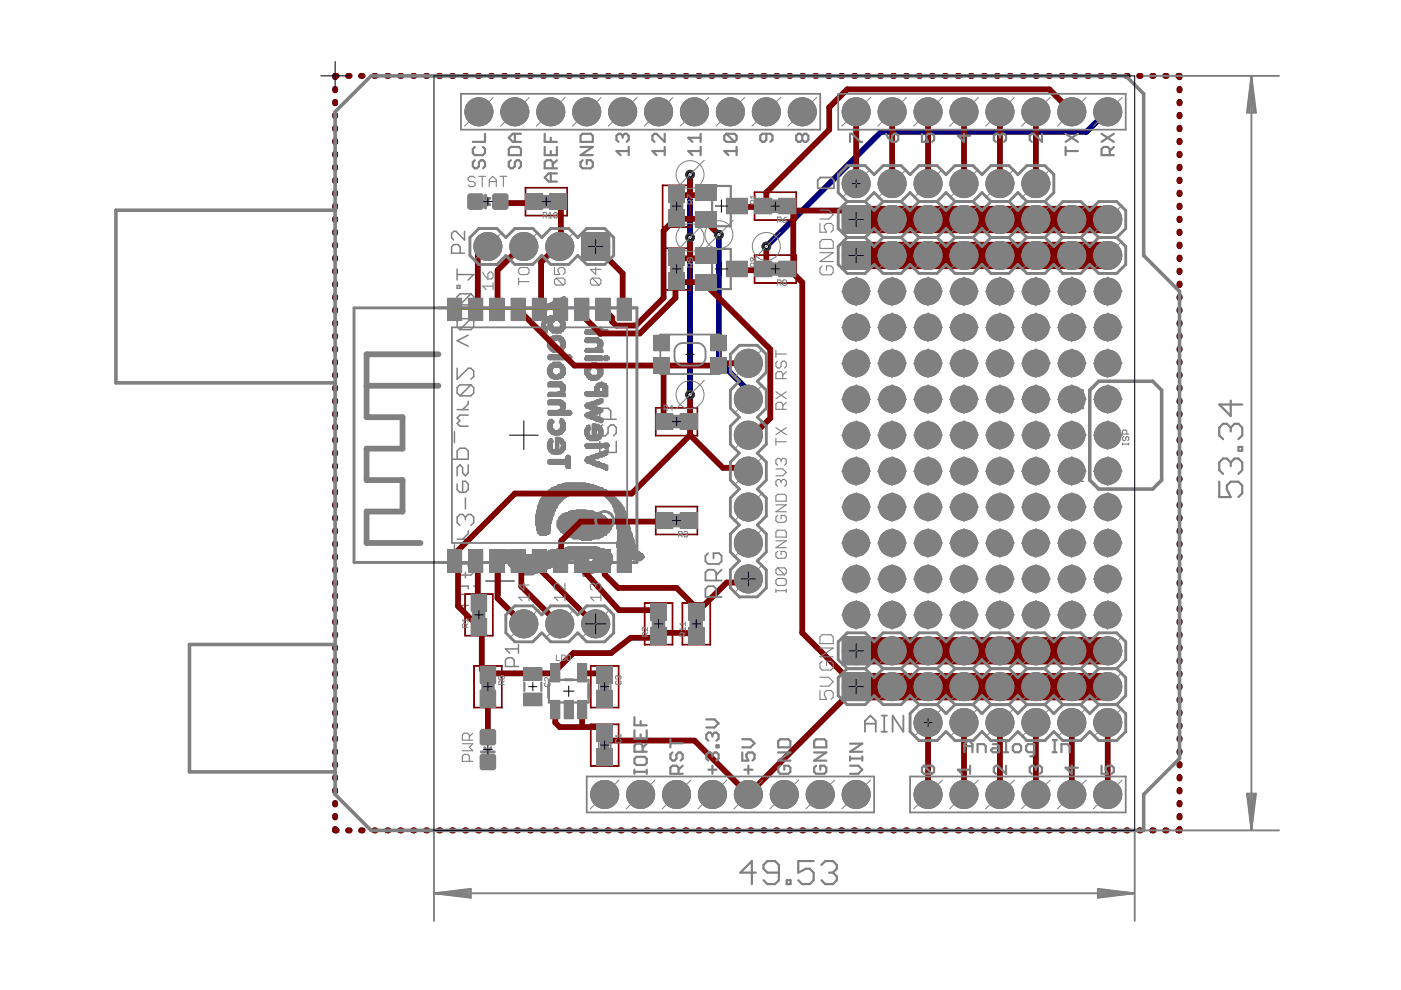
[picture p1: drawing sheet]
<svg xmlns="http://www.w3.org/2000/svg" width="297mm" height="210mm" viewBox="0 0 297 210" stroke-linecap="round" stroke-linejoin="round" font-family="sans-serif">
<path d="M103 123.2h6.1M106 120.1v6.1" fill="none" stroke="#000" stroke-width=".21"/>
<g fill="none" stroke="#808080" stroke-width=".32">
<path d="M96.9 57v2.4M96.9 58.2h3.5l-1.1 1.2M96.9 60.5h.6v.6h-.6zM96.9 65.8h.6v.6h-.6zM96.9 78.1v2.3l2.4-2.3h.5l.6 .6v1.1l-.6 .6M99.3 71.1l-2.4 1.1 2.4 1.2M99.8 62.3h-2.3l-.6 .6v1.2l.6 .5M99.8 67.6h-2.3l-.6 .5v1.2l.6 .6M99.8 62.3l.6 .6v1.2l-.6 .5h-2.3M99.8 67.6l.6 .5v1.2l-.6 .6h-2.3M99.8 67.6l-2.3 2.3M99.8 62.3l-2.3 2.3"/>
<path d="M95.8 97.4h3.5v-1.8l-.6-.6h-1.2l-.6 .6v1.8M96.4 91.5v2.4M96.9 86.8h2.4M99.3 85.1v.6l-1.2 1.1M99.3 98.6v1.7l-.6 .6-.6-.6v-1.2l-.6-.5-.6 .5v1.8M99.3 88h-1.8l-.6 .6 .6 .6-.6 .6 .6 .6h1.8M99.8 81.6h-2.3l-.6 .6v1.1l.6 .6M99.8 81.6l.6 .6v1.1l-.6 .6h-2.3M99.8 81.6l-2.3 2.3M96.4 115.5v2.3M96.9 102.6v1.2l.6 .6h1.2l.6-.6v-1.2l-.6-.6h-.6v2.4M96.9 119.6h2.4v.6"/>
<path d="M96.9 119v1.2M96.9 114.3h2.4M98.7 109.6l-.6-.5h-.6l-.6 .5v1.2l.6 .6M98.7 105.6v2.3M98.7 109.6v.6M98.7 109.6l.6-.5h.5l.6 .5v1.2l-.6 .6M99.3 112.6v.6l-1.2 1.1M100.4 119.6h.6M96.9 124.3h2.4v.5M96.9 123.7v1.1M98.7 121.3v1.2M99.3 126h-1.8l-.6 .6 .6 .6-.6 .6 .6 .6h1.8"/>
<path d="M100.4 124.3h.6M100.4 121.3l-.6 .6h-2.9"/>
</g>
<g fill="#808080" stroke="#808080" stroke-width=".21">
<path d="M106.8 116.9l.1 .4z"/>
<path d="M106.9 116.9v.4z"/>
<path d="M106.9 116.9l.1 .4z"/>
<path d="M107 116.9v.4z"/>
<path d="M107 116.6l.1 2.1z"/>
<path d="M107.1 116.6v2.1z"/>
<path d="M107.1 116.6l.1 2.1z"/>
<path d="M107.2 116.6v2.1z"/>
<path d="M107.2 116.6l.1 2.3z"/>
<path d="M107.3 116.6v2.3z"/>
<path d="M107.3 116.6l.1 2.3z"/>
<path d="M107.4 116.6v2.6z"/>
<path d="M107.4 116.6l.1 2.6z"/>
<path d="M107.5 116.6v2.6z"/>
<path d="M107.5 116.6l.1 2.6z"/>
<path d="M107.5 116.6l.1 2.8z"/>
<path d="M107.6 116.6v2.8z"/>
<path d="M107.6 116.6l.1 2.8z"/>
<path d="M107.7 116.6v2.8z"/>
<path d="M107.7 116.6l.1 3.1z"/>
<path d="M107.8 116.6v3.1z"/>
<path d="M107.8 116.6l.1 3.1z"/>
<path d="M107.9 116.6v3.3z"/>
<path d="M107.9 116.6l.1 3.3z"/>
<path d="M108 116.6v3.3z"/>
<path d="M108 116.6l.1 3.3z"/>
<path d="M108.1 116.6v3.5z"/>
<path d="M108.1 116.6l.1 3.5z"/>
<path d="M108.2 116.6v3.5z"/>
<path d="M108.2 116.6l.1 3.5z"/>
<path d="M108.2 116.6l.1 3.7z"/>
<path d="M108.3 116.6v3.7z"/>
<path d="M108.3 116.6l.1 3.7z"/>
<path d="M108.4 116.6v3.7z"/>
<path d="M108.4 116.6l.1 3.8z"/>
<path d="M108.5 116.6v3.8z"/>
<path d="M108.5 116.6l.1 3.8z"/>
<path d="M108.6 116.6v3.8z"/>
<path d="M108.6 116.6l.1 3.8z"/>
<path d="M108.7 116.6v3.8z"/>
<path d="M108.7 116.6l.1 3.8z"/>
<path d="M108.8 116.8v3.8z"/>
<path d="M108.8 116.8l.1 3.8z"/>
<path d="M108.9 116.8v3.8z"/>
<path d="M108.9 116.8l.1 3.8z"/>
<path d="M108.9 117l.1 3.8z"/>
<path d="M109 117v3.8z"/>
<path d="M109 117l.1 3.8z"/>
<path d="M109.1 117v3.8z"/>
<path d="M109.1 117.1v3.7z"/>
<path d="M109.1 117.1l.1 3.7z"/>
<path d="M109.2 117.1v3.7z"/>
<path d="M109.2 117.1l.1 3.7z"/>
<path d="M109.3 117.1v3.7z"/>
<path d="M109.3 117.3v3.7z"/>
<path d="M109.3 117.3l.1 3.7z"/>
<path d="M109.4 117.3v3.7z"/>
<path d="M109.4 117.3l.1 3.7z"/>
<path d="M109.5 117.3v3.8z"/>
<path d="M109.5 117.3l.1 3.8z"/>
<path d="M109.6 117.3v3.8z"/>
<path d="M109.6 117.5l.1 3.6z"/>
<path d="M109.7 117.5v3.6z"/>
<path d="M109.7 117.5l.1 3.6z"/>
<path d="M109.8 117.5v3.6z"/>
<path d="M109.8 117.5l.1 3.8z"/>
<path d="M109.9 117.5v3.8z"/>
<path d="M109.9 117.5l.1 3.8z"/>
<path d="M110 117.5v3.8z"/>
<path d="M110 117.7v3.8z"/>
<path d="M110 117.7l.1 3.8z"/>
<path d="M110.1 117.7v3.8z"/>
<path d="M110.1 117.7l.1 3.8z"/>
<path d="M110.2 117.7v3.8z"/>
<path d="M110.2 117.7l.1 3.8z"/>
<path d="M110.3 117.7v3.8z"/>
<path d="M110.3 117.7l.1 3.8z"/>
<path d="M110.4 117.7v3.8z"/>
<path d="M110.4 117.7l.1 3.8z"/>
<path d="M110.5 117.7v3.8z"/>
<path d="M110.5 117.7l.1 3.9z"/>
<path d="M110.6 117.7v3.9z"/>
<path d="M110.6 117.7l.1 3.9z"/>
<path d="M110.7 117.7v4.2z"/>
<path d="M110.7 117.7l.1 4.2z"/>
<path d="M110.8 117.7v4.2z"/>
<path d="M110.8 117.7l.1 4.2z"/>
<path d="M110.9 117.7v4.2z"/>
<path d="M110.9 117.7l.1 4.2z"/>
<path d="M111 117.7v4.2z"/>
<path d="M111 117.7l.1 4.2z"/>
<path d="M111.1 117.7v4.2z"/>
<path d="M111.1 117.7l.1 4.2z"/>
<path d="M111.2 117.7v4.2z"/>
<path d="M111.2 117.7l.1 4.2z"/>
<path d="M111.3 117.7v4.2z"/>
<path d="M111.3 117.7l.1 4.2z"/>
<path d="M111.4 117.7v4.2z"/>
<path d="M111.4 117.7l.1 4.2z"/>
<path d="M111.5 117.7v4.2z"/>
<path d="M111.5 117.7l.1 4.2z"/>
<path d="M111.6 117.7v4.2z"/>
<path d="M111.6 117.7l.1 4.2z"/>
<path d="M111.7 117.7v4.2z"/>
<path d="M111.7 117.7l.1 4.2z"/>
<path d="M111.8 117.7v4.2z"/>
<path d="M111.8 117.7l.1 4.2z"/>
<path d="M111.9 117.7v4.2z"/>
<path d="M111.9 117.7l.1 4.2z"/>
<path d="M112 117.7v4.2z"/>
<path d="M112 117.7l.1 4.2z"/>
<path d="M112.1 117.7v4.2z"/>
<path d="M112.1 117.7l.1 4.2z"/>
<path d="M112.2 117.7v4.2z"/>
<path d="M112.2 117.7l.1 4.2z"/>
<path d="M112.3 117.7v4.2z"/>
<path d="M112.3 117.7l.1 4.2z"/>
<path d="M112.4 117.7v4.2z"/>
<path d="M112.4 117.7l.1 4.2z"/>
<path d="M112.5 117.7v4.2z"/>
<path d="M112.5 117.7l.1 4.2z"/>
<path d="M112.6 117.7v4.2z"/>
<path d="M112.6 117.7l.1 4.2z"/>
<path d="M112.7 117.7v4.2z"/>
<path d="M112.7 117.7l.1 4.2z"/>
<path d="M112.8 117.7v4.2z"/>
<path d="M112.8 117.7l.1 4.2z"/>
<path d="M112.9 117.7v4.2z"/>
<path d="M112.9 117.5v4.3z"/>
<path d="M112.9 117.5l.1 4.3z"/>
<path d="M113 117.5v4.3z"/>
<path d="M113 117.5l.1 4.3z"/>
<path d="M113.1 117.5v4.3z"/>
<path d="M113.1 117.5v4.2z"/>
<path d="M113.1 117.5l.1 4.2z"/>
<path d="M113.2 117.5v4.2z"/>
<path d="M113.2 117.5l.1 4.2z"/>
<path d="M113.3 117.5v4.2z"/>
<path d="M113.3 117.5l.1 4.2z"/>
<path d="M113.4 117.5v4.2z"/>
<path d="M113.4 117.3l.1 4.2z"/>
<path d="M113.5 117.3v4.2z"/>
<path d="M113.5 117.3l.1 4.2z"/>
<path d="M113.6 117.3v4.2z"/>
<path d="M113.6 117.3l.1 4.2z"/>
<path d="M113.6 109l.1 2.5z"/>
<path d="M113.7 117.3v4.2z"/>
<path d="M113.7 109v2.5z"/>
<path d="M113.7 117.3l.1 4.2z"/>
<path d="M113.7 109l.1 2.5z"/>
<path d="M113.8 117.3v4.2z"/>
<path d="M113.8 109v2.5z"/>
<path d="M113.8 108.2v4.3z"/>
<path d="M113.8 117.3l.1 4.2z"/>
<path d="M113.8 108.2l.1 4.3z"/>
<path d="M113.9 117.3v4.2z"/>
<path d="M113.9 108.2v4.3z"/>
<path d="M113.9 117.3l.1 4.2z"/>
<path d="M113.9 108.2l.1 4.3z"/>
<path d="M113.9 117.3l.1 4z"/>
<path d="M113.9 107.3l.1 5.7z"/>
<path d="M114 117.3v4z"/>
<path d="M114 107.3v5.7z"/>
<path d="M114 117.3l.1 4z"/>
<path d="M114 107.3l.1 5.7z"/>
<path d="M114.1 117.3v4z"/>
<path d="M114.1 107.3v5.7z"/>
<path d="M114.1 117.3l.1 4z"/>
<path d="M114.1 107.3l.1 5.7z"/>
<path d="M114.1 106.9l.1 6.3z"/>
<path d="M114.2 117.3v4z"/>
<path d="M114.2 106.9v6.3z"/>
<path d="M114.2 117.3l.1 4z"/>
<path d="M114.2 106.9l.1 6.3z"/>
<path d="M114.3 117.3v4z"/>
<path d="M114.3 106.9v6.3z"/>
<path d="M114.3 117.3l.1 4z"/>
<path d="M114.3 106.4l.1 6.9z"/>
<path d="M114.4 117.3v4z"/>
<path d="M114.4 106.4v6.9z"/>
<path d="M114.4 117.3l.1 4z"/>
<path d="M114.4 106.4l.1 6.9z"/>
<path d="M114.5 117.3v3.8z"/>
<path d="M114.5 106.1v7.4z"/>
<path d="M114.5 117.3l.1 3.8z"/>
<path d="M114.5 106.1l.1 7.4z"/>
<path d="M114.6 117.3v3.8z"/>
<path d="M114.6 106.1v7.4z"/>
<path d="M114.6 117.3l.1 3.8z"/>
<path d="M114.6 106.1l.1 7.4z"/>
<path d="M114.6 117.2l.1 3.9z"/>
<path d="M114.6 105.7l.1 7.8z"/>
<path d="M114.7 117.2v3.9z"/>
<path d="M114.7 105.7v7.8z"/>
<path d="M114.7 117.2l.1 3.9z"/>
<path d="M114.7 105.7l.1 7.8z"/>
<path d="M114.8 117.2v3.9z"/>
<path d="M114.8 105.7v7.8z"/>
<path d="M114.8 117.2l.1 3.9z"/>
<path d="M114.8 105.7l.1 7.8z"/>
<path d="M114.8 117.1l.1 3.8z"/>
<path d="M114.8 105.5l.1 8z"/>
<path d="M114.8 68.5l.1 .7z"/>
<path d="M114.9 117.1v3.8z"/>
<path d="M114.9 105.5v8z"/>
<path d="M114.9 68.5v.7z"/>
<path d="M114.9 117.1l.1 3.8z"/>
<path d="M114.9 105.5l.1 8z"/>
<path d="M114.9 68.5l.1 .7z"/>
<path d="M115 117.1v3.8z"/>
<path d="M115 105.5v8z"/>
<path d="M115 68.5v.7z"/>
<path d="M115 105.2v8.3z"/>
<path d="M115 67.8v2.3z"/>
<path d="M115 65v1.1z"/>
<path d="M115 117.1l.1 3.8z"/>
<path d="M115 105.2l.1 8.3z"/>
<path d="M115 67.8l.1 2.3z"/>
<path d="M115 65l.1 1.1z"/>
<path d="M115.1 117.1v3.8z"/>
<path d="M115.1 105.2v8.3z"/>
<path d="M115.1 67.8v2.3z"/>
<path d="M115.1 65v1.1z"/>
<path d="M115.1 117.1l.1 3.8z"/>
<path d="M115.1 105.2l.1 8.3z"/>
<path d="M115.1 67.8l.1 2.3z"/>
<path d="M115.1 65l.1 1.1z"/>
<path d="M115.2 117v3.9z"/>
<path d="M115.2 105v8.5z"/>
<path d="M115.2 67.6v2.6z"/>
<path d="M115.2 64.9v1.2z"/>
<path d="M115.2 117l.1 3.9z"/>
<path d="M115.2 105l.1 8.5z"/>
<path d="M115.2 67.6l.1 2.6z"/>
<path d="M115.2 64.9l.1 1.2z"/>
<path d="M115.3 117v3.9z"/>
<path d="M115.3 105v8.5z"/>
<path d="M115.3 67.6v2.6z"/>
<path d="M115.3 64.9v1.2z"/>
<path d="M115.3 117l.1 3.9z"/>
<path d="M115.3 105l.1 8.5z"/>
<path d="M115.3 67.6l.1 2.6z"/>
<path d="M115.3 64.9l.1 1.2z"/>
<path d="M115.4 117v3.8z"/>
<path d="M115.4 104.9v8.6z"/>
<path d="M115.4 67.4v3z"/>
<path d="M115.4 64.9v1z"/>
<path d="M115.4 117l.1 3.8z"/>
<path d="M115.4 104.9l.1 8.6z"/>
<path d="M115.4 67.4l.1 3z"/>
<path d="M115.4 64.9l.1 1z"/>
<path d="M115.5 117v3.8z"/>
<path d="M115.5 104.9v8.6z"/>
<path d="M115.5 67.4v3z"/>
<path d="M115.5 64.9v1z"/>
<path d="M115.5 104.7v8.8z"/>
<path d="M115.5 67.3v3.3z"/>
<path d="M115.5 64.7v1z"/>
<path d="M115.5 117l.1 3.8z"/>
<path d="M115.5 104.7l.1 8.8z"/>
<path d="M115.5 67.3l.1 3.3z"/>
<path d="M115.5 64.7l.1 1z"/>
<path d="M115.6 117v3.8z"/>
<path d="M115.6 104.7v8.8z"/>
<path d="M115.6 67.3v3.3z"/>
<path d="M115.6 64.7v1z"/>
<path d="M115.6 117l.1 3.8z"/>
<path d="M115.6 104.7l.1 8.8z"/>
<path d="M115.6 67.3l.1 3.3z"/>
<path d="M115.6 64.7l.1 1z"/>
<path d="M115.7 117v3.8z"/>
<path d="M115.7 104.7v8.8z"/>
<path d="M115.7 67.3v3.3z"/>
<path d="M115.7 64.7v1z"/>
<path d="M115.7 104.5v9z"/>
<path d="M115.7 69.2v1.4z"/>
<path d="M115.7 67.1v1.4z"/>
<path d="M115.7 117l.1 3.8z"/>
<path d="M115.7 104.5l.1 9z"/>
<path d="M115.7 69.2l.1 1.4z"/>
<path d="M115.7 67.1l.1 1.4z"/>
<path d="M115.7 64.7l.1 1z"/>
<path d="M115.8 117v3.8z"/>
<path d="M115.8 104.5v9z"/>
<path d="M115.8 69.2v1.4z"/>
<path d="M115.8 67.1v1.4z"/>
<path d="M115.8 64.7v1z"/>
<path d="M115.8 117l.1 3.8z"/>
<path d="M115.8 104.5l.1 9z"/>
<path d="M115.8 69.2l.1 1.4z"/>
<path d="M115.8 67.1l.1 1.4z"/>
<path d="M115.8 64.7l.1 1z"/>
<path d="M115.9 117v3.6z"/>
<path d="M115.9 104.4v8.9z"/>
<path d="M115.9 69.6v1z"/>
<path d="M115.9 67.1v1.2z"/>
<path d="M115.9 64.7v1z"/>
<path d="M115.9 117l.1 3.6z"/>
<path d="M115.9 104.4l.1 8.9z"/>
<path d="M115.9 69.6l.1 1z"/>
<path d="M115.9 67.1l.1 1.2z"/>
<path d="M115.9 64.7l.1 1z"/>
<path d="M116 117v3.6z"/>
<path d="M116 104.4v8.9z"/>
<path d="M116 69.6v1z"/>
<path d="M116 67.1v1.2z"/>
<path d="M116 64.7v1z"/>
<path d="M116 117l.1 3.6z"/>
<path d="M116 104.4l.1 8.9z"/>
<path d="M116 69.6l.1 1z"/>
<path d="M116 67.1l.1 1.2z"/>
<path d="M116 64.7l.1 1z"/>
<path d="M116.1 117v3.6z"/>
<path d="M116.1 104.2v9.1z"/>
<path d="M116.1 94v1z"/>
<path d="M116.1 89.8v1z"/>
<path d="M116.1 78.2v.9z"/>
<path d="M116.1 72.5v1z"/>
<path d="M116.1 67.1v.9z"/>
<path d="M116.1 64.5v1.1z"/>
<path d="M116.1 117l.1 3.6z"/>
<path d="M116.1 104.2l.1 9.1z"/>
<path d="M116.1 94l.1 1z"/>
<path d="M116.1 89.8l.1 1z"/>
<path d="M116.1 78.2l.1 .9z"/>
<path d="M116.1 72.5l.1 1z"/>
<path d="M116.1 67.1l.1 .9z"/>
<path d="M116.1 64.5l.1 1.1z"/>
<path d="M116.2 117v3.6z"/>
<path d="M116.2 104.2v9.1z"/>
<path d="M116.2 94v1z"/>
<path d="M116.2 89.8v1z"/>
<path d="M116.2 78.2v.9z"/>
<path d="M116.2 72.5v1z"/>
<path d="M116.2 67.1v.9z"/>
<path d="M116.2 64.5v1.1z"/>
<path d="M116.2 116.8v3.6z"/>
<path d="M116.2 104v9.2z"/>
<path d="M116.2 97.6v.7z"/>
<path d="M116.2 93.6v1.7z"/>
<path d="M116.2 89.5v1.7z"/>
<path d="M116.2 87.2v.7z"/>
<path d="M116.2 84.9v.9z"/>
<path d="M116.2 83.4v.7z"/>
<path d="M116.2 81.1v.9z"/>
<path d="M116.2 77.8v1.6z"/>
<path d="M116.2 75.4v.7z"/>
<path d="M116.2 72.1v1.6z"/>
<path d="M116.2 68.5v.9z"/>
<path d="M116.2 64.3v1.1z"/>
<path d="M116.2 116.8l.1 3.6z"/>
<path d="M116.2 104l.1 9.2z"/>
<path d="M116.2 97.6l.1 .7z"/>
<path d="M116.2 93.6l.1 1.7z"/>
<path d="M116.2 89.5l.1 1.7z"/>
<path d="M116.2 87.2l.1 .7z"/>
<path d="M116.2 84.9l.1 .9z"/>
<path d="M116.2 83.4l.1 .7z"/>
<path d="M116.2 81.1l.1 .9z"/>
<path d="M116.2 77.8l.1 1.6z"/>
<path d="M116.2 75.4l.1 .7z"/>
<path d="M116.2 72.1l.1 1.6z"/>
<path d="M116.2 68.5l.1 .9z"/>
<path d="M116.2 67.1l.1 .9z"/>
<path d="M116.2 64.3l.1 1.1z"/>
<path d="M116.3 116.8v3.6z"/>
<path d="M116.3 104v9.2z"/>
<path d="M116.3 97.6v.7z"/>
<path d="M116.3 93.6v1.7z"/>
<path d="M116.3 89.5v1.7z"/>
<path d="M116.3 87.2v.7z"/>
<path d="M116.3 84.9v.9z"/>
<path d="M116.3 83.4v.7z"/>
<path d="M116.3 81.1v.9z"/>
<path d="M116.3 77.8v1.6z"/>
<path d="M116.3 75.4v.7z"/>
<path d="M116.3 72.1v1.6z"/>
<path d="M116.3 68.5v.9z"/>
<path d="M116.3 67.1v.9z"/>
<path d="M116.3 64.3v1.1z"/>
<path d="M116.3 116.8l.1 3.6z"/>
<path d="M116.3 104l.1 9.2z"/>
<path d="M116.3 97.6l.1 .7z"/>
<path d="M116.3 93.6l.1 1.7z"/>
<path d="M116.3 89.5l.1 1.7z"/>
<path d="M116.3 87.2l.1 .7z"/>
<path d="M116.3 84.9l.1 .9z"/>
<path d="M116.3 83.4l.1 .7z"/>
<path d="M116.3 81.1l.1 .9z"/>
<path d="M116.3 77.8l.1 1.6z"/>
<path d="M116.3 75.4l.1 .7z"/>
<path d="M116.3 72.1l.1 1.6z"/>
<path d="M116.3 68.5l.1 .9z"/>
<path d="M116.3 67.1l.1 .9z"/>
<path d="M116.3 64.3l.1 1.1z"/>
<path d="M116.4 116.8v3.6z"/>
<path d="M116.4 104v9.2z"/>
<path d="M116.4 97.6v.7z"/>
<path d="M116.4 93.6v1.7z"/>
<path d="M116.4 89.5v1.7z"/>
<path d="M116.4 87.2v.7z"/>
<path d="M116.4 84.9v.9z"/>
<path d="M116.4 83.4v.7z"/>
<path d="M116.4 81.1v.9z"/>
<path d="M116.4 77.8v1.6z"/>
<path d="M116.4 75.4v.7z"/>
<path d="M116.4 72.1v1.6z"/>
<path d="M116.4 68.5v.9z"/>
<path d="M116.4 67.1v.9z"/>
<path d="M116.4 64.3v1.1z"/>
<path d="M116.4 103.8v9.4z"/>
<path d="M116.4 97.4v1z"/>
<path d="M116.4 93.2v2.5z"/>
<path d="M116.4 89.1v2.4z"/>
<path d="M116.4 87v1.1z"/>
<path d="M116.4 84.8v1z"/>
<path d="M116.4 83.2v.9z"/>
<path d="M116.4 81v1z"/>
<path d="M116.4 77.5v2.3z"/>
<path d="M116.4 75.2v1.1z"/>
<path d="M116.4 71.8v2.2z"/>
<path d="M116.4 67.1v2.8z"/>
<path d="M116.4 116.8l.1 3.6z"/>
<path d="M116.4 103.8l.1 9.4z"/>
<path d="M116.4 97.4l.1 1z"/>
<path d="M116.4 93.2l.1 2.5z"/>
<path d="M116.4 89.1l.1 2.4z"/>
<path d="M116.4 87l.1 1.1z"/>
<path d="M116.4 84.8l.1 1z"/>
<path d="M116.4 83.2l.1 .9z"/>
<path d="M116.4 81l.1 1z"/>
<path d="M116.4 77.5l.1 2.3z"/>
<path d="M116.4 75.2l.1 1.1z"/>
<path d="M116.4 71.8l.1 2.2z"/>
<path d="M116.4 67.1l.1 2.8z"/>
<path d="M116.4 64.3l.1 1.1z"/>
<path d="M116.5 116.8v3.6z"/>
<path d="M116.5 103.8v9.4z"/>
<path d="M116.5 97.4v1z"/>
<path d="M116.5 93.2v2.5z"/>
<path d="M116.5 89.1v2.4z"/>
<path d="M116.5 87v1.1z"/>
<path d="M116.5 84.8v1z"/>
<path d="M116.5 83.2v.9z"/>
<path d="M116.5 81v1z"/>
<path d="M116.5 77.5v2.3z"/>
<path d="M116.5 75.2v1.1z"/>
<path d="M116.5 71.8v2.2z"/>
<path d="M116.5 67.1v2.8z"/>
<path d="M116.5 64.3v1.1z"/>
<path d="M116.5 116.8l.1 3.6z"/>
<path d="M116.5 103.8l.1 9.4z"/>
<path d="M116.5 97.4l.1 1z"/>
<path d="M116.5 93.2l.1 2.5z"/>
<path d="M116.5 89.1l.1 2.4z"/>
<path d="M116.5 87l.1 1.1z"/>
<path d="M116.5 84.8l.1 1z"/>
<path d="M116.5 83.2l.1 .9z"/>
<path d="M116.5 81l.1 1z"/>
<path d="M116.5 77.5l.1 2.3z"/>
<path d="M116.5 75.2l.1 1.1z"/>
<path d="M116.5 71.8l.1 2.2z"/>
<path d="M116.5 67.1l.1 2.8z"/>
<path d="M116.5 64.3l.1 1.1z"/>
<path d="M116.6 116.6v3.8z"/>
<path d="M116.6 103.8v8.7z"/>
<path d="M116.6 97.4v1z"/>
<path d="M116.6 93.1v2.8z"/>
<path d="M116.6 88.9v2.8z"/>
<path d="M116.6 87v1.1z"/>
<path d="M116.6 84.8v1z"/>
<path d="M116.6 83.2v.9z"/>
<path d="M116.6 81v1z"/>
<path d="M116.6 77.3v2.6z"/>
<path d="M116.6 75.2v1.1z"/>
<path d="M116.6 71.6v2.6z"/>
<path d="M116.6 66.9v3.2z"/>
<path d="M116.6 64.3v1.1z"/>
<path d="M116.6 116.6l.1 3.8z"/>
<path d="M116.6 103.8l.1 8.7z"/>
<path d="M116.6 97.4l.1 1z"/>
<path d="M116.6 93.1l.1 2.8z"/>
<path d="M116.6 88.9l.1 2.8z"/>
<path d="M116.6 87l.1 1.1z"/>
<path d="M116.6 84.8l.1 1z"/>
<path d="M116.6 83.2l.1 .9z"/>
<path d="M116.6 81l.1 1z"/>
<path d="M116.6 77.3l.1 2.6z"/>
<path d="M116.6 75.2l.1 1.1z"/>
<path d="M116.6 71.6l.1 2.6z"/>
<path d="M116.6 66.9l.1 3.2z"/>
<path d="M116.6 64.3l.1 1.1z"/>
<path d="M116.7 116.6v3.8z"/>
<path d="M116.7 103.8v8.7z"/>
<path d="M116.7 97.4v1z"/>
<path d="M116.7 93.1v2.8z"/>
<path d="M116.7 88.9v2.8z"/>
<path d="M116.7 87v1.1z"/>
<path d="M116.7 84.8v1z"/>
<path d="M116.7 83.2v.9z"/>
<path d="M116.7 81v1z"/>
<path d="M116.7 77.3v2.6z"/>
<path d="M116.7 75.2v1.1z"/>
<path d="M116.7 71.6v2.6z"/>
<path d="M116.7 66.9v3.2z"/>
<path d="M116.7 64.3v1.1z"/>
<path d="M116.7 116.6l.1 3.7z"/>
<path d="M116.7 103.7l.1 7.2z"/>
<path d="M116.7 97.4l.1 1z"/>
<path d="M116.7 93.1l.1 2.9z"/>
<path d="M116.7 88.9l.1 3z"/>
<path d="M116.7 87l.1 1.1z"/>
<path d="M116.7 84.8l.1 1z"/>
<path d="M116.7 83.2l.1 .9z"/>
<path d="M116.7 81l.1 1z"/>
<path d="M116.7 77.2l.1 2.9z"/>
<path d="M116.7 75.2l.1 1.1z"/>
<path d="M116.7 71.4l.1 3z"/>
<path d="M116.7 66.9l.1 3.3z"/>
<path d="M116.7 64.2l.1 1.2z"/>
<path d="M116.8 116.6v3.7z"/>
<path d="M116.8 103.7v7.2z"/>
<path d="M116.8 97.4v1z"/>
<path d="M116.8 93.1v2.9z"/>
<path d="M116.8 88.9v3z"/>
<path d="M116.8 87v1.1z"/>
<path d="M116.8 84.8v1z"/>
<path d="M116.8 83.2v.9z"/>
<path d="M116.8 81v1z"/>
<path d="M116.8 77.2v2.9z"/>
<path d="M116.8 75.2v1.1z"/>
<path d="M116.8 71.4v3z"/>
<path d="M116.8 66.9v3.3z"/>
<path d="M116.8 64.2v1.2z"/>
<path d="M116.8 116.6l.1 3.7z"/>
<path d="M116.8 103.7l.1 7.2z"/>
<path d="M116.8 97.4l.1 1z"/>
<path d="M116.8 93.1l.1 2.9z"/>
<path d="M116.8 88.9l.1 3z"/>
<path d="M116.8 87l.1 1.1z"/>
<path d="M116.8 84.8l.1 1z"/>
<path d="M116.8 83.2l.1 .9z"/>
<path d="M116.8 81l.1 1z"/>
<path d="M116.8 77.2l.1 2.9z"/>
<path d="M116.8 75.2l.1 1.1z"/>
<path d="M116.8 71.4l.1 3z"/>
<path d="M116.8 66.9l.1 3.3z"/>
<path d="M116.8 64.2l.1 1.2z"/>
<path d="M116.9 116.6v3.7z"/>
<path d="M116.9 103.7v7.2z"/>
<path d="M116.9 97.4v1z"/>
<path d="M116.9 93.1v2.9z"/>
<path d="M116.9 88.9v3z"/>
<path d="M116.9 87v1.1z"/>
<path d="M116.9 84.8v1z"/>
<path d="M116.9 83.2v.9z"/>
<path d="M116.9 81v1z"/>
<path d="M116.9 77.2v2.9z"/>
<path d="M116.9 75.2v1.1z"/>
<path d="M116.9 71.4v3z"/>
<path d="M116.9 66.9v3.3z"/>
<path d="M116.9 64.2v1.2z"/>
<path d="M116.9 103.5v6.7z"/>
<path d="M116.9 94.6v1.6z"/>
<path d="M116.9 93.1v1.4z"/>
<path d="M116.9 88.9v3.1z"/>
<path d="M116.9 77.2v3.1z"/>
<path d="M116.9 71.4v3.1z"/>
<path d="M116.9 66.9v3.5z"/>
<path d="M116.9 64.2v1.4z"/>
<path d="M116.9 116.6l.1 3.7z"/>
<path d="M116.9 103.5l.1 6.7z"/>
<path d="M116.9 97.4l.1 1z"/>
<path d="M116.9 94.6l.1 1.6z"/>
<path d="M116.9 93.1l.1 1.4z"/>
<path d="M116.9 88.9l.1 3.1z"/>
<path d="M116.9 87l.1 1.1z"/>
<path d="M116.9 84.8l.1 1z"/>
<path d="M116.9 83.2l.1 .9z"/>
<path d="M116.9 81l.1 1z"/>
<path d="M116.9 77.2l.1 3.1z"/>
<path d="M116.9 75.2l.1 1.1z"/>
<path d="M116.9 71.4l.1 3.1z"/>
<path d="M116.9 66.9l.1 3.5z"/>
<path d="M116.9 64.2l.1 1.4z"/>
<path d="M117 116.6v3.7z"/>
<path d="M117 103.5v6.7z"/>
<path d="M117 97.4v1z"/>
<path d="M117 94.6v1.6z"/>
<path d="M117 93.1v1.4z"/>
<path d="M117 88.9v3.1z"/>
<path d="M117 87v1.1z"/>
<path d="M117 84.8v1z"/>
<path d="M117 83.2v.9z"/>
<path d="M117 81v1z"/>
<path d="M117 77.2v3.1z"/>
<path d="M117 75.2v1.1z"/>
<path d="M117 71.4v3.1z"/>
<path d="M117 66.9v3.5z"/>
<path d="M117 64.2v1.4z"/>
<path d="M117 116.6l.1 3.7z"/>
<path d="M117 103.5l.1 6.7z"/>
<path d="M117 97.4l.1 1z"/>
<path d="M117 94.6l.1 1.6z"/>
<path d="M117 93.1l.1 1.4z"/>
<path d="M117 88.9l.1 3.1z"/>
<path d="M117 87l.1 1.1z"/>
<path d="M117 84.8l.1 1z"/>
<path d="M117 83.2l.1 .9z"/>
<path d="M117 81l.1 1z"/>
<path d="M117 77.2l.1 3.1z"/>
<path d="M117 75.2l.1 1.1z"/>
<path d="M117 71.4l.1 3.1z"/>
<path d="M117 66.9l.1 3.5z"/>
<path d="M117 64.2l.1 1.4z"/>
<path d="M117.1 116.6v3.7z"/>
<path d="M117.1 103.5v6.7z"/>
<path d="M117.1 97.4v1z"/>
<path d="M117.1 94.6v1.6z"/>
<path d="M117.1 93.1v1.4z"/>
<path d="M117.1 88.9v3.1z"/>
<path d="M117.1 87v1.1z"/>
<path d="M117.1 84.8v1z"/>
<path d="M117.1 83.2v.9z"/>
<path d="M117.1 81v1z"/>
<path d="M117.1 77.2v3.1z"/>
<path d="M117.1 75.2v1.1z"/>
<path d="M117.1 71.4v3.1z"/>
<path d="M117.1 66.9v3.5z"/>
<path d="M117.1 64.2v1.4z"/>
<path d="M117.1 116.6v3.5z"/>
<path d="M117.1 103.5v6z"/>
<path d="M117.1 95.2v1z"/>
<path d="M117.1 93.4v.4z"/>
<path d="M117.1 90.8v1.2z"/>
<path d="M117.1 89.1v.7z"/>
<path d="M117.1 79.1v1.2z"/>
<path d="M117.1 77v1.2z"/>
<path d="M117.1 73.4v1.1z"/>
<path d="M117.1 71.2v1.3z"/>
<path d="M117.1 69v1.6z"/>
<path d="M117.1 66.9v1.6z"/>
<path d="M117.1 64v1.6z"/>
<path d="M117.1 116.6l.1 3.5z"/>
<path d="M117.1 103.5l.1 6z"/>
<path d="M117.1 97.4l.1 1z"/>
<path d="M117.1 95.2l.1 1z"/>
<path d="M117.1 93.4l.1 .4z"/>
<path d="M117.1 90.8l.1 1.2z"/>
<path d="M117.1 89.1l.1 .7z"/>
<path d="M117.1 87l.1 1.1z"/>
<path d="M117.1 84.8l.1 1z"/>
<path d="M117.1 83.2l.1 .9z"/>
<path d="M117.1 81l.1 1z"/>
<path d="M117.1 79.1l.1 1.2z"/>
<path d="M117.1 77l.1 1.2z"/>
<path d="M117.1 75.2l.1 1.1z"/>
<path d="M117.1 73.4l.1 1.1z"/>
<path d="M117.1 71.2l.1 1.3z"/>
<path d="M117.1 69l.1 1.6z"/>
<path d="M117.1 66.9l.1 1.6z"/>
<path d="M117.1 64l.1 1.6z"/>
<path d="M117.2 116.6v3.5z"/>
<path d="M117.2 103.5v6z"/>
<path d="M117.2 97.4v1z"/>
<path d="M117.2 95.2v1z"/>
<path d="M117.2 93.4v.4z"/>
<path d="M117.2 90.8v1.2z"/>
<path d="M117.2 89.1v.7z"/>
<path d="M117.2 87v1.1z"/>
<path d="M117.2 84.8v1z"/>
<path d="M117.2 83.2v.9z"/>
<path d="M117.2 81v1z"/>
<path d="M117.2 79.1v1.2z"/>
<path d="M117.2 77v1.2z"/>
<path d="M117.2 75.2v1.1z"/>
<path d="M117.2 73.4v1.1z"/>
<path d="M117.2 71.2v1.3z"/>
<path d="M117.2 69v1.6z"/>
<path d="M117.2 66.9v1.6z"/>
<path d="M117.2 64v1.6z"/>
<path d="M117.2 116.6l.1 3.5z"/>
<path d="M117.2 103.3l.1 5.9z"/>
<path d="M117.2 97.4l.1 1z"/>
<path d="M117.2 95.3l.1 .9z"/>
<path d="M117.2 91l.1 1z"/>
<path d="M117.2 89.3l.1 .3z"/>
<path d="M117.2 87l.1 1.1z"/>
<path d="M117.2 84.8l.1 1z"/>
<path d="M117.2 83.2l.1 .9z"/>
<path d="M117.2 81l.1 1z"/>
<path d="M117.2 79.2l.1 1.1z"/>
<path d="M117.2 76.8l.1 1.2z"/>
<path d="M117.2 75.2l.1 1.1z"/>
<path d="M117.2 73.5l.1 1.2z"/>
<path d="M117.2 71.2l.1 1.1z"/>
<path d="M117.2 69.4l.1 1.2z"/>
<path d="M117.2 66.9l.1 1.4z"/>
<path d="M117.2 64l.1 1.7z"/>
<path d="M117.3 116.6v3.5z"/>
<path d="M117.3 103.3v5.9z"/>
<path d="M117.3 97.4v1z"/>
<path d="M117.3 95.3v.9z"/>
<path d="M117.3 91v1z"/>
<path d="M117.3 89.3v.3z"/>
<path d="M117.3 87v1.1z"/>
<path d="M117.3 84.8v1z"/>
<path d="M117.3 83.2v.9z"/>
<path d="M117.3 81v1z"/>
<path d="M117.3 79.2v1.1z"/>
<path d="M117.3 76.8v1.2z"/>
<path d="M117.3 75.2v1.1z"/>
<path d="M117.3 73.5v1.2z"/>
<path d="M117.3 71.2v1.1z"/>
<path d="M117.3 69.4v1.2z"/>
<path d="M117.3 66.9v1.4z"/>
<path d="M117.3 64v1.7z"/>
<path d="M117.3 116.6l.1 3.5z"/>
<path d="M117.3 103.3l.1 5.9z"/>
<path d="M117.3 97.4l.1 1z"/>
<path d="M117.3 95.3l.1 .9z"/>
<path d="M117.3 91l.1 1z"/>
<path d="M117.3 89.3l.1 .3z"/>
<path d="M117.3 87l.1 1.1z"/>
<path d="M117.3 84.8l.1 1z"/>
<path d="M117.3 83.2l.1 .9z"/>
<path d="M117.3 81l.1 1z"/>
<path d="M117.3 79.2l.1 1.1z"/>
<path d="M117.3 76.8l.1 1.2z"/>
<path d="M117.3 75.2l.1 1.1z"/>
<path d="M117.3 73.5l.1 1.2z"/>
<path d="M117.3 71.2l.1 1.1z"/>
<path d="M117.3 69.4l.1 1.2z"/>
<path d="M117.3 66.9l.1 1.4z"/>
<path d="M117.3 64l.1 1.7z"/>
<path d="M117.4 116.6v3.5z"/>
<path d="M117.4 103.3v5.9z"/>
<path d="M117.4 97.4v1z"/>
<path d="M117.4 95.3v.9z"/>
<path d="M117.4 91v1z"/>
<path d="M117.4 89.3v.3z"/>
<path d="M117.4 87v1.1z"/>
<path d="M117.4 84.8v1z"/>
<path d="M117.4 83.2v.9z"/>
<path d="M117.4 81v1z"/>
<path d="M117.4 79.2v1.1z"/>
<path d="M117.4 76.8v1.2z"/>
<path d="M117.4 75.2v1.1z"/>
<path d="M117.4 73.5v1.2z"/>
<path d="M117.4 71.2v1.1z"/>
<path d="M117.4 69.4v1.2z"/>
<path d="M117.4 66.9v1.4z"/>
<path d="M117.4 64v1.7z"/>
<path d="M117.4 116.6l.1 3.5z"/>
<path d="M117.4 103.3l.1 5.2z"/>
<path d="M117.4 97.4l.1 1z"/>
<path d="M117.4 95.5l.1 .9z"/>
<path d="M117.4 91.2l.1 1z"/>
<path d="M117.4 87l.1 1.1z"/>
<path d="M117.4 84.8l.1 1z"/>
<path d="M117.4 83.2l.1 .9z"/>
<path d="M117.4 81l.1 1z"/>
<path d="M117.4 79.4l.1 1.1z"/>
<path d="M117.4 76.8l.1 1z"/>
<path d="M117.4 75.2l.1 1.1z"/>
<path d="M117.4 73.7l.1 1z"/>
<path d="M117.4 71.2l.1 1.1z"/>
<path d="M117.4 69.6l.1 1z"/>
<path d="M117.4 66.9l.1 1.3z"/>
<path d="M117.4 64l.1 1.7z"/>
<path d="M117.5 116.6v3.5z"/>
<path d="M117.5 103.3v5.2z"/>
<path d="M117.5 97.4v1z"/>
<path d="M117.5 95.5v.9z"/>
<path d="M117.5 91.2v1z"/>
<path d="M117.5 87v1.1z"/>
<path d="M117.5 84.8v1z"/>
<path d="M117.5 83.2v.9z"/>
<path d="M117.5 81v1z"/>
<path d="M117.5 79.4v1.1z"/>
<path d="M117.5 76.8v1z"/>
<path d="M117.5 75.2v1.1z"/>
<path d="M117.5 73.7v1z"/>
<path d="M117.5 71.2v1.1z"/>
<path d="M117.5 69.6v1z"/>
<path d="M117.5 66.9v1.3z"/>
<path d="M117.5 64v1.7z"/>
<path d="M117.5 116.6l.1 3.5z"/>
<path d="M117.5 103.3l.1 5.2z"/>
<path d="M117.5 97.4l.1 1z"/>
<path d="M117.5 95.5l.1 .9z"/>
<path d="M117.5 91.2l.1 1z"/>
<path d="M117.5 87l.1 1.1z"/>
<path d="M117.5 84.8l.1 1z"/>
<path d="M117.5 83.2l.1 .9z"/>
<path d="M117.5 81l.1 1z"/>
<path d="M117.5 79.4l.1 1.1z"/>
<path d="M117.5 76.8l.1 1z"/>
<path d="M117.5 75.2l.1 1.1z"/>
<path d="M117.5 73.7l.1 1z"/>
<path d="M117.5 71.2l.1 1.1z"/>
<path d="M117.5 69.6l.1 1z"/>
<path d="M117.5 66.9l.1 1.3z"/>
<path d="M117.5 64l.1 1.7z"/>
<path d="M117.6 116.6v3.5z"/>
<path d="M117.6 103.3v5.2z"/>
<path d="M117.6 97.4v1z"/>
<path d="M117.6 95.5v.9z"/>
<path d="M117.6 91.2v1z"/>
<path d="M117.6 87v1.1z"/>
<path d="M117.6 84.8v1z"/>
<path d="M117.6 83.2v.9z"/>
<path d="M117.6 81v1z"/>
<path d="M117.6 79.4v1.1z"/>
<path d="M117.6 76.8v1z"/>
<path d="M117.6 75.2v1.1z"/>
<path d="M117.6 73.7v1z"/>
<path d="M117.6 71.2v1.1z"/>
<path d="M117.6 69.6v1z"/>
<path d="M117.6 66.9v1.3z"/>
<path d="M117.6 64v1.7z"/>
<path d="M117.6 116.6v3.3z"/>
<path d="M117.6 103.1v5.2z"/>
<path d="M117.6 95.3v1.1z"/>
<path d="M117.6 91.4v.8z"/>
<path d="M117.6 79.6v.9z"/>
<path d="M117.6 71.1v1z"/>
<path d="M117.6 66.9v1z"/>
<path d="M117.6 63.8v1.9z"/>
<path d="M117.6 116.6l.1 3.3z"/>
<path d="M117.6 103.1l.1 5.2z"/>
<path d="M117.6 97.4l.1 1z"/>
<path d="M117.6 95.3l.1 1.1z"/>
<path d="M117.6 91.4l.1 .8z"/>
<path d="M117.6 87l.1 1.1z"/>
<path d="M117.6 84.8l.1 1z"/>
<path d="M117.6 83.2l.1 .9z"/>
<path d="M117.6 81l.1 1z"/>
<path d="M117.6 79.6l.1 .9z"/>
<path d="M117.6 76.8l.1 1z"/>
<path d="M117.6 75.2l.1 1.1z"/>
<path d="M117.6 73.7l.1 1z"/>
<path d="M117.6 71.1l.1 1z"/>
<path d="M117.6 69.6l.1 1z"/>
<path d="M117.6 66.9l.1 1z"/>
<path d="M117.6 63.8l.1 1.9z"/>
<path d="M117.7 116.6v3.3z"/>
<path d="M117.7 103.1v5.2z"/>
<path d="M117.7 97.4v1z"/>
<path d="M117.7 95.3v1.1z"/>
<path d="M117.7 91.4v.8z"/>
<path d="M117.7 87v1.1z"/>
<path d="M117.7 84.8v1z"/>
<path d="M117.7 83.2v.9z"/>
<path d="M117.7 81v1z"/>
<path d="M117.7 79.6v.9z"/>
<path d="M117.7 76.8v1z"/>
<path d="M117.7 75.2v1.1z"/>
<path d="M117.7 73.7v1z"/>
<path d="M117.7 71.1v1z"/>
<path d="M117.7 69.6v1z"/>
<path d="M117.7 66.9v1z"/>
<path d="M117.7 63.8v1.9z"/>
<path d="M117.7 116.6l.1 3.3z"/>
<path d="M117.7 103.1l.1 5.2z"/>
<path d="M117.7 97.4l.1 1z"/>
<path d="M117.7 95.3l.1 1.1z"/>
<path d="M117.7 91.4l.1 .8z"/>
<path d="M117.7 87l.1 1.1z"/>
<path d="M117.7 84.8l.1 1z"/>
<path d="M117.7 83.2l.1 .9z"/>
<path d="M117.7 81l.1 1z"/>
<path d="M117.7 79.6l.1 .9z"/>
<path d="M117.7 76.8l.1 1z"/>
<path d="M117.7 75.2l.1 1.1z"/>
<path d="M117.7 73.7l.1 1z"/>
<path d="M117.7 71.1l.1 1z"/>
<path d="M117.7 69.6l.1 1z"/>
<path d="M117.7 66.9l.1 1z"/>
<path d="M117.7 63.8l.1 1.9z"/>
<path d="M117.8 116.6v3.3z"/>
<path d="M117.8 103.1v4.7z"/>
<path d="M117.8 97.4v1z"/>
<path d="M117.8 92.7v3.7z"/>
<path d="M117.8 91.4v.8z"/>
<path d="M117.8 87v1.1z"/>
<path d="M117.8 84.8v1z"/>
<path d="M117.8 83.2v.9z"/>
<path d="M117.8 81v1z"/>
<path d="M117.8 79.6v.9z"/>
<path d="M117.8 76.8v1z"/>
<path d="M117.8 75.2v1.1z"/>
<path d="M117.8 73.7v1z"/>
<path d="M117.8 71.1v1z"/>
<path d="M117.8 69.7v.9z"/>
<path d="M117.8 66.9v.9z"/>
<path d="M117.8 63.6v2.3z"/>
<path d="M117.8 116.6l.1 3.3z"/>
<path d="M117.8 103.1l.1 4.7z"/>
<path d="M117.8 97.4l.1 1z"/>
<path d="M117.8 92.7l.1 3.7z"/>
<path d="M117.8 91.4l.1 .8z"/>
<path d="M117.8 87l.1 1.1z"/>
<path d="M117.8 84.8l.1 1z"/>
<path d="M117.8 83.2l.1 .9z"/>
<path d="M117.8 81l.1 1z"/>
<path d="M117.8 79.6l.1 .9z"/>
<path d="M117.8 76.8l.1 1z"/>
<path d="M117.8 75.2l.1 1.1z"/>
<path d="M117.8 73.7l.1 1z"/>
<path d="M117.8 71.1l.1 1z"/>
<path d="M117.8 69.7l.1 .9z"/>
<path d="M117.8 66.9l.1 .9z"/>
<path d="M117.8 63.6l.1 2.3z"/>
<path d="M117.9 116.6v3.3z"/>
<path d="M117.9 103.1v4.7z"/>
<path d="M117.9 97.4v1z"/>
<path d="M117.9 92.7v3.7z"/>
<path d="M117.9 91.4v.8z"/>
<path d="M117.9 87v1.1z"/>
<path d="M117.9 84.8v1z"/>
<path d="M117.9 83.2v.9z"/>
<path d="M117.9 81v1z"/>
<path d="M117.9 79.6v.9z"/>
<path d="M117.9 76.8v1z"/>
<path d="M117.9 75.2v1.1z"/>
<path d="M117.9 73.7v1z"/>
<path d="M117.9 71.1v1z"/>
<path d="M117.9 69.7v.9z"/>
<path d="M117.9 66.9v.9z"/>
<path d="M117.9 63.6v2.3z"/>
<path d="M117.9 116.6l.1 3.3z"/>
<path d="M117.9 103.1l.1 4.7z"/>
<path d="M117.9 97.4l.1 1z"/>
<path d="M117.9 92.7l.1 3.7z"/>
<path d="M117.9 91.4l.1 .8z"/>
<path d="M117.9 87l.1 1.1z"/>
<path d="M117.9 84.8l.1 1z"/>
<path d="M117.9 83.2l.1 .9z"/>
<path d="M117.9 81l.1 1z"/>
<path d="M117.9 79.6l.1 .9z"/>
<path d="M117.9 76.8l.1 1z"/>
<path d="M117.9 75.2l.1 1.1z"/>
<path d="M117.9 73.7l.1 1z"/>
<path d="M117.9 71.1l.1 1z"/>
<path d="M117.9 69.7l.1 .9z"/>
<path d="M117.9 66.9l.1 .9z"/>
<path d="M117.9 63.6l.1 2.3z"/>
<path d="M117.9 116.4l.1 3.3z"/>
<path d="M117.9 103.1l.1 4.6z"/>
<path d="M117.9 73.9l.1 .8z"/>
<path d="M117.9 71.1l.1 .8z"/>
<path d="M117.9 65l.1 .9z"/>
<path d="M117.9 63.6l.1 1.1z"/>
<path d="M118 116.4v3.3z"/>
<path d="M118 103.1v4.6z"/>
<path d="M118 97.4v1z"/>
<path d="M118 92.7v3.7z"/>
<path d="M118 91.4v.8z"/>
<path d="M118 87v1.1z"/>
<path d="M118 84.8v1z"/>
<path d="M118 83.2v.9z"/>
<path d="M118 81v1z"/>
<path d="M118 79.6v.9z"/>
<path d="M118 76.8v1z"/>
<path d="M118 75.2v1.1z"/>
<path d="M118 73.9v.8z"/>
<path d="M118 71.1v.8z"/>
<path d="M118 69.7v.9z"/>
<path d="M118 66.9v.9z"/>
<path d="M118 65v.9z"/>
<path d="M118 63.6v1.1z"/>
<path d="M118 116.4l.1 3.3z"/>
<path d="M118 103.1l.1 4.6z"/>
<path d="M118 97.4l.1 1z"/>
<path d="M118 92.7l.1 3.7z"/>
<path d="M118 91.4l.1 .8z"/>
<path d="M118 87l.1 1.1z"/>
<path d="M118 84.8l.1 1z"/>
<path d="M118 83.2l.1 .9z"/>
<path d="M118 81l.1 1z"/>
<path d="M118 79.6l.1 .9z"/>
<path d="M118 76.8l.1 1z"/>
<path d="M118 75.2l.1 1.1z"/>
<path d="M118 73.9l.1 .8z"/>
<path d="M118 71.1l.1 .8z"/>
<path d="M118 69.7l.1 .9z"/>
<path d="M118 66.9l.1 .9z"/>
<path d="M118 65l.1 .9z"/>
<path d="M118 63.6l.1 1.1z"/>
<path d="M118.1 116.4v3.3z"/>
<path d="M118.1 103.1v4.6z"/>
<path d="M118.1 97.4v1z"/>
<path d="M118.1 92.7v3.7z"/>
<path d="M118.1 91.4v.8z"/>
<path d="M118.1 87v1.1z"/>
<path d="M118.1 84.8v1z"/>
<path d="M118.1 83.2v.9z"/>
<path d="M118.1 81v1z"/>
<path d="M118.1 79.6v.9z"/>
<path d="M118.1 76.8v1z"/>
<path d="M118.1 75.2v1.1z"/>
<path d="M118.1 73.9v.8z"/>
<path d="M118.1 71.1v.8z"/>
<path d="M118.1 69.7v.9z"/>
<path d="M118.1 66.9v.9z"/>
<path d="M118.1 65v.9z"/>
<path d="M118.1 63.6v1.1z"/>
<path d="M118.1 116.4l.1 3.3z"/>
<path d="M118.1 110.4l.1 1.4z"/>
<path d="M118.1 103l.1 4.3z"/>
<path d="M118.1 97.4l.1 1z"/>
<path d="M118.1 92.7l.1 3.7z"/>
<path d="M118.1 91.4l.1 .8z"/>
<path d="M118.1 87l.1 1.1z"/>
<path d="M118.1 84.8l.1 1z"/>
<path d="M118.1 83.2l.1 .9z"/>
<path d="M118.1 81l.1 1z"/>
<path d="M118.1 79.6l.1 .9z"/>
<path d="M118.1 76.8l.1 1z"/>
<path d="M118.1 75.2l.1 1.1z"/>
<path d="M118.1 73.7l.1 1z"/>
<path d="M118.1 71.1l.1 .8z"/>
<path d="M118.1 69.7l.1 .9z"/>
<path d="M118.1 66.9l.1 .9z"/>
<path d="M118.1 65l.1 1.1z"/>
<path d="M118.1 63.6l.1 1.1z"/>
<path d="M118.2 116.4v3.3z"/>
<path d="M118.2 110.4v1.4z"/>
<path d="M118.2 103v4.3z"/>
<path d="M118.2 97.4v1z"/>
<path d="M118.2 92.7v3.7z"/>
<path d="M118.2 91.4v.8z"/>
<path d="M118.2 87v1.1z"/>
<path d="M118.2 84.8v1z"/>
<path d="M118.2 83.2v.9z"/>
<path d="M118.2 81v1z"/>
<path d="M118.2 79.6v.9z"/>
<path d="M118.2 76.8v1z"/>
<path d="M118.2 75.2v1.1z"/>
<path d="M118.2 73.7v1z"/>
<path d="M118.2 71.1v.8z"/>
<path d="M118.2 69.7v.9z"/>
<path d="M118.2 66.9v.9z"/>
<path d="M118.2 65v1.1z"/>
<path d="M118.2 63.6v1.1z"/>
<path d="M118.2 116.4l.1 3.3z"/>
<path d="M118.2 110.4l.1 1.4z"/>
<path d="M118.2 103l.1 4.3z"/>
<path d="M118.2 97.4l.1 1z"/>
<path d="M118.2 92.7l.1 3.7z"/>
<path d="M118.2 91.4l.1 .8z"/>
<path d="M118.2 87l.1 1.1z"/>
<path d="M118.2 84.8l.1 1z"/>
<path d="M118.2 83.2l.1 .9z"/>
<path d="M118.2 81l.1 1z"/>
<path d="M118.2 79.6l.1 .9z"/>
<path d="M118.2 76.8l.1 1z"/>
<path d="M118.2 75.2l.1 1.1z"/>
<path d="M118.2 73.7l.1 1z"/>
<path d="M118.2 71.1l.1 .8z"/>
<path d="M118.2 69.7l.1 .9z"/>
<path d="M118.2 66.9l.1 .9z"/>
<path d="M118.2 65l.1 1.1z"/>
<path d="M118.2 63.6l.1 1.1z"/>
<path d="M118.3 116.3v3.4z"/>
<path d="M118.3 110.2v1.8z"/>
<path d="M118.3 102.8v4.1z"/>
<path d="M118.3 97.4v1z"/>
<path d="M118.3 92.7v3.7z"/>
<path d="M118.3 91.2v1z"/>
<path d="M118.3 87v1.1z"/>
<path d="M118.3 84.8v1z"/>
<path d="M118.3 83.1v1z"/>
<path d="M118.3 81v1z"/>
<path d="M118.3 79.4v1.1z"/>
<path d="M118.3 76.8v1z"/>
<path d="M118.3 75.2v1.1z"/>
<path d="M118.3 73.7v1z"/>
<path d="M118.3 71.1v1z"/>
<path d="M118.3 69.6v1z"/>
<path d="M118.3 66.9v1z"/>
<path d="M118.3 65v1.1z"/>
<path d="M118.3 63.5v1z"/>
<path d="M118.3 116.3l.1 3.4z"/>
<path d="M118.3 110.2l.1 1.8z"/>
<path d="M118.3 102.8l.1 4.1z"/>
<path d="M118.3 97.4l.1 1z"/>
<path d="M118.3 92.7l.1 3.7z"/>
<path d="M118.3 91.2l.1 1z"/>
<path d="M118.3 87l.1 1.1z"/>
<path d="M118.3 84.8l.1 1z"/>
<path d="M118.3 83.1l.1 1z"/>
<path d="M118.3 81l.1 1z"/>
<path d="M118.3 79.4l.1 1.1z"/>
<path d="M118.3 76.8l.1 1z"/>
<path d="M118.3 75.2l.1 1.1z"/>
<path d="M118.3 73.7l.1 1z"/>
<path d="M118.3 71.1l.1 1z"/>
<path d="M118.3 69.6l.1 1z"/>
<path d="M118.3 66.9l.1 1z"/>
<path d="M118.3 65l.1 1.1z"/>
<path d="M118.3 63.5l.1 1z"/>
<path d="M118.4 116.3v3.4z"/>
<path d="M118.4 110.2v1.8z"/>
<path d="M118.4 102.8v4.1z"/>
<path d="M118.4 97.4v1z"/>
<path d="M118.4 92.7v3.7z"/>
<path d="M118.4 91.2v1z"/>
<path d="M118.4 87v1.1z"/>
<path d="M118.4 84.8v1z"/>
<path d="M118.4 83.1v1z"/>
<path d="M118.4 81v1z"/>
<path d="M118.4 79.4v1.1z"/>
<path d="M118.4 76.8v1z"/>
<path d="M118.4 75.2v1.1z"/>
<path d="M118.4 73.7v1z"/>
<path d="M118.4 71.1v1z"/>
<path d="M118.4 69.6v1z"/>
<path d="M118.4 66.9v1z"/>
<path d="M118.4 65v1.1z"/>
<path d="M118.4 63.5v1z"/>
<path d="M118.4 116.3l.1 3.4z"/>
<path d="M118.4 110.2l.1 1.8z"/>
<path d="M118.4 102.8l.1 4.1z"/>
<path d="M118.4 97.4l.1 1z"/>
<path d="M118.4 92.7l.1 3.7z"/>
<path d="M118.4 91.2l.1 1z"/>
<path d="M118.4 87l.1 1.1z"/>
<path d="M118.4 84.8l.1 1z"/>
<path d="M118.4 83.1l.1 1z"/>
<path d="M118.4 81l.1 1z"/>
<path d="M118.4 79.4l.1 1.1z"/>
<path d="M118.4 76.8l.1 1z"/>
<path d="M118.4 75.2l.1 1.1z"/>
<path d="M118.4 73.7l.1 1z"/>
<path d="M118.4 71.1l.1 1z"/>
<path d="M118.4 69.6l.1 1z"/>
<path d="M118.4 66.9l.1 1z"/>
<path d="M118.4 65l.1 1.1z"/>
<path d="M118.4 63.5l.1 1z"/>
<path d="M118.4 109.7l.1 2.6z"/>
<path d="M118.4 102.8l.1 4z"/>
<path d="M118.4 95.3l.1 .9z"/>
<path d="M118.4 92.8l.1 1z"/>
<path d="M118.4 91l.1 1.2z"/>
<path d="M118.4 86.8l.1 1.3z"/>
<path d="M118.4 79.2l.1 1.1z"/>
<path d="M118.4 71.2l.1 1.1z"/>
<path d="M118.4 66.9l.1 1.3z"/>
<path d="M118.4 65.2l.1 .9z"/>
<path d="M118.4 63.5l.1 .8z"/>
<path d="M118.5 116.3v3.4z"/>
<path d="M118.5 109.7v2.6z"/>
<path d="M118.5 102.8v4z"/>
<path d="M118.5 97.4v1z"/>
<path d="M118.5 95.3v.9z"/>
<path d="M118.5 92.8v1z"/>
<path d="M118.5 91v1.2z"/>
<path d="M118.5 86.8v1.3z"/>
<path d="M118.5 84.8v1z"/>
<path d="M118.5 83.1v1z"/>
<path d="M118.5 81v1z"/>
<path d="M118.5 79.2v1.1z"/>
<path d="M118.5 76.8v1z"/>
<path d="M118.5 75.2v1.1z"/>
<path d="M118.5 73.7v1z"/>
<path d="M118.5 71.2v1.1z"/>
<path d="M118.5 69.6v1z"/>
<path d="M118.5 66.9v1.3z"/>
<path d="M118.5 65.2v.9z"/>
<path d="M118.5 63.5v.8z"/>
<path d="M118.5 116.3l.1 3.4z"/>
<path d="M118.5 109.7l.1 2.6z"/>
<path d="M118.5 102.8l.1 4z"/>
<path d="M118.5 97.4l.1 1z"/>
<path d="M118.5 95.3l.1 .9z"/>
<path d="M118.5 92.8l.1 1z"/>
<path d="M118.5 91l.1 1.2z"/>
<path d="M118.5 86.8l.1 1.3z"/>
<path d="M118.5 84.8l.1 1z"/>
<path d="M118.5 83.1l.1 1z"/>
<path d="M118.5 81l.1 1z"/>
<path d="M118.5 79.2l.1 1.1z"/>
<path d="M118.5 76.8l.1 1z"/>
<path d="M118.5 75.2l.1 1.1z"/>
<path d="M118.5 73.7l.1 1z"/>
<path d="M118.5 71.2l.1 1.1z"/>
<path d="M118.5 69.6l.1 1z"/>
<path d="M118.5 66.9l.1 1.3z"/>
<path d="M118.5 65.2l.1 .9z"/>
<path d="M118.5 63.5l.1 .8z"/>
<path d="M118.6 116.3v3.4z"/>
<path d="M118.6 109.7v2.6z"/>
<path d="M118.6 102.8v4z"/>
<path d="M118.6 97.4v1z"/>
<path d="M118.6 95.3v.9z"/>
<path d="M118.6 92.8v1z"/>
<path d="M118.6 91v1.2z"/>
<path d="M118.6 86.8v1.3z"/>
<path d="M118.6 84.8v1z"/>
<path d="M118.6 83.1v1z"/>
<path d="M118.6 81v1z"/>
<path d="M118.6 79.2v1.1z"/>
<path d="M118.6 76.8v1z"/>
<path d="M118.6 75.2v1.1z"/>
<path d="M118.6 73.7v1z"/>
<path d="M118.6 71.2v1.1z"/>
<path d="M118.6 69.6v1z"/>
<path d="M118.6 66.9v1.3z"/>
<path d="M118.6 65.2v.9z"/>
<path d="M118.6 63.5v.8z"/>
<path d="M118.6 116.3l.1 3.4z"/>
<path d="M118.6 109.7l.1 2.6z"/>
<path d="M118.6 102.8l.1 4z"/>
<path d="M118.6 97.4l.1 1z"/>
<path d="M118.6 95.3l.1 .9z"/>
<path d="M118.6 92.8l.1 1z"/>
<path d="M118.6 91l.1 1.2z"/>
<path d="M118.6 86.8l.1 1.3z"/>
<path d="M118.6 84.8l.1 1z"/>
<path d="M118.6 83.1l.1 1z"/>
<path d="M118.6 81l.1 1z"/>
<path d="M118.6 79.2l.1 1.1z"/>
<path d="M118.6 76.8l.1 1z"/>
<path d="M118.6 75.2l.1 1.1z"/>
<path d="M118.6 73.7l.1 1z"/>
<path d="M118.6 71.2l.1 1.1z"/>
<path d="M118.6 69.6l.1 1z"/>
<path d="M118.6 66.9l.1 1.3z"/>
<path d="M118.6 65.2l.1 .9z"/>
<path d="M118.6 63.5l.1 .8z"/>
<path d="M118.6 116.3l.1 3.3z"/>
<path d="M118.6 109.5l.1 3z"/>
<path d="M118.6 102.8l.1 3.8z"/>
<path d="M118.6 91l.1 1z"/>
<path d="M118.6 89.3l.1 .3z"/>
<path d="M118.6 84.8l.1 1.2z"/>
<path d="M118.6 81l.1 1.2z"/>
<path d="M118.6 76.8l.1 1.2z"/>
<path d="M118.6 73.5l.1 1.2z"/>
<path d="M118.6 71.2l.1 1.3z"/>
<path d="M118.6 69.4l.1 1.2z"/>
<path d="M118.6 66.9l.1 1.4z"/>
<path d="M118.6 65.2l.1 1.1z"/>
<path d="M118.6 63.3l.1 1z"/>
<path d="M118.7 116.3v3.3z"/>
<path d="M118.7 109.5v3z"/>
<path d="M118.7 102.8v3.8z"/>
<path d="M118.7 97.4v1z"/>
<path d="M118.7 95.3v.9z"/>
<path d="M118.7 92.8v1z"/>
<path d="M118.7 91v1z"/>
<path d="M118.7 89.3v.3z"/>
<path d="M118.7 86.8v1.3z"/>
<path d="M118.7 84.8v1.2z"/>
<path d="M118.7 83.1v1z"/>
<path d="M118.7 81v1.2z"/>
<path d="M118.7 79.2v1.1z"/>
<path d="M118.7 76.8v1.2z"/>
<path d="M118.7 75.2v1.1z"/>
<path d="M118.7 73.5v1.2z"/>
<path d="M118.7 71.2v1.3z"/>
<path d="M118.7 69.4v1.2z"/>
<path d="M118.7 66.9v1.4z"/>
<path d="M118.7 65.2v1.1z"/>
<path d="M118.7 63.3v1z"/>
<path d="M118.7 116.3l.1 3.3z"/>
<path d="M118.7 109.5l.1 3z"/>
<path d="M118.7 102.8l.1 3.8z"/>
<path d="M118.7 97.4l.1 1z"/>
<path d="M118.7 95.3l.1 .9z"/>
<path d="M118.7 92.8l.1 1z"/>
<path d="M118.7 91l.1 1z"/>
<path d="M118.7 89.3l.1 .3z"/>
<path d="M118.7 86.8l.1 1.3z"/>
<path d="M118.7 84.8l.1 1.2z"/>
<path d="M118.7 83.1l.1 1z"/>
<path d="M118.7 81l.1 1.2z"/>
<path d="M118.7 79.2l.1 1.1z"/>
<path d="M118.7 76.8l.1 1.2z"/>
<path d="M118.7 75.2l.1 1.1z"/>
<path d="M118.7 73.5l.1 1.2z"/>
<path d="M118.7 71.2l.1 1.3z"/>
<path d="M118.7 69.4l.1 1.2z"/>
<path d="M118.7 66.9l.1 1.4z"/>
<path d="M118.7 65.2l.1 1.1z"/>
<path d="M118.7 63.3l.1 1z"/>
<path d="M118.8 116.3v3.3z"/>
<path d="M118.8 109.5v3z"/>
<path d="M118.8 102.8v3.8z"/>
<path d="M118.8 97.4v1z"/>
<path d="M118.8 95.3v.9z"/>
<path d="M118.8 92.8v1z"/>
<path d="M118.8 91v1z"/>
<path d="M118.8 89.3v.3z"/>
<path d="M118.8 86.8v1.3z"/>
<path d="M118.8 84.8v1.2z"/>
<path d="M118.8 83.1v1z"/>
<path d="M118.8 81v1.2z"/>
<path d="M118.8 79.2v1.1z"/>
<path d="M118.8 76.8v1.2z"/>
<path d="M118.8 75.2v1.1z"/>
<path d="M118.8 73.5v1.2z"/>
<path d="M118.8 71.2v1.3z"/>
<path d="M118.8 69.4v1.2z"/>
<path d="M118.8 66.9v1.4z"/>
<path d="M118.8 65.2v1.1z"/>
<path d="M118.8 63.3v1z"/>
<path d="M118.8 116.3v3.1z"/>
<path d="M118.8 109.3v3.5z"/>
<path d="M118.8 102.8v3.6z"/>
<path d="M118.8 95v1.2z"/>
<path d="M118.8 92.9v1.2z"/>
<path d="M118.8 90.5v1.5z"/>
<path d="M118.8 88.8v1.3z"/>
<path d="M118.8 86.5v1.6z"/>
<path d="M118.8 84.8v1.3z"/>
<path d="M118.8 82.7v1.4z"/>
<path d="M118.8 81v1.3z"/>
<path d="M118.8 78.7v1.6z"/>
<path d="M118.8 77v1.3z"/>
<path d="M118.8 73.2v1.3z"/>
<path d="M118.8 71.3v1.5z"/>
<path d="M118.8 69v1.6z"/>
<path d="M118.8 66.9v1.8z"/>
<path d="M118.8 65.4v.9z"/>
<path d="M118.8 116.3l.1 3.1z"/>
<path d="M118.8 109.3l.1 3.5z"/>
<path d="M118.8 102.8l.1 3.6z"/>
<path d="M118.8 97.4l.1 1z"/>
<path d="M118.8 95l.1 1.2z"/>
<path d="M118.8 92.9l.1 1.2z"/>
<path d="M118.8 90.5l.1 1.5z"/>
<path d="M118.8 88.8l.1 1.3z"/>
<path d="M118.8 86.5l.1 1.6z"/>
<path d="M118.8 84.8l.1 1.3z"/>
<path d="M118.8 82.7l.1 1.4z"/>
<path d="M118.8 81l.1 1.3z"/>
<path d="M118.8 78.7l.1 1.6z"/>
<path d="M118.8 77l.1 1.3z"/>
<path d="M118.8 75.2l.1 1.1z"/>
<path d="M118.8 73.2l.1 1.3z"/>
<path d="M118.8 71.3l.1 1.5z"/>
<path d="M118.8 69l.1 1.6z"/>
<path d="M118.8 66.9l.1 1.8z"/>
<path d="M118.8 65.4l.1 .9z"/>
<path d="M118.8 63.3l.1 1z"/>
<path d="M118.9 116.3v3.1z"/>
<path d="M118.9 109.3v3.5z"/>
<path d="M118.9 102.8v3.6z"/>
<path d="M118.9 97.4v1z"/>
<path d="M118.9 95v1.2z"/>
<path d="M118.9 92.9v1.2z"/>
<path d="M118.9 90.5v1.5z"/>
<path d="M118.9 88.8v1.3z"/>
<path d="M118.9 86.5v1.6z"/>
<path d="M118.9 84.8v1.3z"/>
<path d="M118.9 82.7v1.4z"/>
<path d="M118.9 81v1.3z"/>
<path d="M118.9 78.7v1.6z"/>
<path d="M118.9 77v1.3z"/>
<path d="M118.9 75.2v1.1z"/>
<path d="M118.9 73.2v1.3z"/>
<path d="M118.9 71.3v1.5z"/>
<path d="M118.9 69v1.6z"/>
<path d="M118.9 66.9v1.8z"/>
<path d="M118.9 65.4v.9z"/>
<path d="M118.9 63.3v1z"/>
<path d="M118.9 116.3l.1 3.1z"/>
<path d="M118.9 109.3l.1 3.5z"/>
<path d="M118.9 102.8l.1 3.6z"/>
<path d="M118.9 97.4l.1 1z"/>
<path d="M118.9 95l.1 1.2z"/>
<path d="M118.9 92.9l.1 1.2z"/>
<path d="M118.9 90.5l.1 1.5z"/>
<path d="M118.9 88.8l.1 1.3z"/>
<path d="M118.9 86.5l.1 1.6z"/>
<path d="M118.9 84.8l.1 1.3z"/>
<path d="M118.9 82.7l.1 1.4z"/>
<path d="M118.9 81l.1 1.3z"/>
<path d="M118.9 78.7l.1 1.6z"/>
<path d="M118.9 77l.1 1.3z"/>
<path d="M118.9 75.2l.1 1.1z"/>
<path d="M118.9 73.2l.1 1.3z"/>
<path d="M118.9 71.3l.1 1.5z"/>
<path d="M118.9 69l.1 1.6z"/>
<path d="M118.9 66.9l.1 1.8z"/>
<path d="M118.9 65.4l.1 .9z"/>
<path d="M118.9 63.3l.1 1z"/>
<path d="M119 116.3v3.1z"/>
<path d="M119 109.3v3.5z"/>
<path d="M119 102.8v3.4z"/>
<path d="M119 97.4v1z"/>
<path d="M119 94.6v1.4z"/>
<path d="M119 93.1v1.2z"/>
<path d="M119 88.7v3.3z"/>
<path d="M119 84.9v3.2z"/>
<path d="M119 81v3.1z"/>
<path d="M119 77.2v2.9z"/>
<path d="M119 75.2v1.1z"/>
<path d="M119 71.4v3z"/>
<path d="M119 66.9v3.5z"/>
<path d="M119 65.4v1z"/>
<path d="M119 63.1v1z"/>
<path d="M119 116.3l.1 3.1z"/>
<path d="M119 109.3l.1 3.5z"/>
<path d="M119 102.8l.1 3.4z"/>
<path d="M119 97.4l.1 1z"/>
<path d="M119 94.6l.1 1.4z"/>
<path d="M119 93.1l.1 1.2z"/>
<path d="M119 88.7l.1 3.3z"/>
<path d="M119 84.9l.1 3.2z"/>
<path d="M119 81l.1 3.1z"/>
<path d="M119 77.2l.1 2.9z"/>
<path d="M119 75.2l.1 1.1z"/>
<path d="M119 71.4l.1 3z"/>
<path d="M119 66.9l.1 3.5z"/>
<path d="M119 65.4l.1 1z"/>
<path d="M119 63.1l.1 1z"/>
<path d="M119.1 116.3v3.1z"/>
<path d="M119.1 109.3v3.5z"/>
<path d="M119.1 102.8v3.4z"/>
<path d="M119.1 97.4v1z"/>
<path d="M119.1 94.6v1.4z"/>
<path d="M119.1 93.1v1.2z"/>
<path d="M119.1 88.7v3.3z"/>
<path d="M119.1 84.9v3.2z"/>
<path d="M119.1 81v3.1z"/>
<path d="M119.1 77.2v2.9z"/>
<path d="M119.1 75.2v1.1z"/>
<path d="M119.1 71.4v3z"/>
<path d="M119.1 66.9v3.5z"/>
<path d="M119.1 65.4v1z"/>
<path d="M119.1 63.1v1z"/>
<path d="M119.1 116.3l.1 3.1z"/>
<path d="M119.1 109.3l.1 3.5z"/>
<path d="M119.1 102.8l.1 3.4z"/>
<path d="M119.1 97.4l.1 1z"/>
<path d="M119.1 94.6l.1 1.4z"/>
<path d="M119.1 93.1l.1 1.2z"/>
<path d="M119.1 88.7l.1 3.3z"/>
<path d="M119.1 84.9l.1 3.2z"/>
<path d="M119.1 81l.1 3.1z"/>
<path d="M119.1 77.2l.1 2.9z"/>
<path d="M119.1 75.2l.1 1.1z"/>
<path d="M119.1 71.4l.1 3z"/>
<path d="M119.1 66.9l.1 3.5z"/>
<path d="M119.1 65.4l.1 1z"/>
<path d="M119.1 63.1l.1 1z"/>
<path d="M119.2 116.3v3.1z"/>
<path d="M119.2 109v4z"/>
<path d="M119.2 102.6v3.4z"/>
<path d="M119.2 97.4v1z"/>
<path d="M119.2 93.1v2.8z"/>
<path d="M119.2 88.9v2.8z"/>
<path d="M119.2 84.9v3.2z"/>
<path d="M119.2 81.1v3z"/>
<path d="M119.2 77.3v2.6z"/>
<path d="M119.2 75.2v1.1z"/>
<path d="M119.2 71.6v2.8z"/>
<path d="M119.2 66.9v3.3z"/>
<path d="M119.2 65.4v1z"/>
<path d="M119.2 63.1v1z"/>
<path d="M119.2 116.3l.1 3.1z"/>
<path d="M119.2 109l.1 4z"/>
<path d="M119.2 102.6l.1 3.4z"/>
<path d="M119.2 97.4l.1 1z"/>
<path d="M119.2 93.1l.1 2.8z"/>
<path d="M119.2 88.9l.1 2.8z"/>
<path d="M119.2 84.9l.1 3.2z"/>
<path d="M119.2 81.1l.1 3z"/>
<path d="M119.2 77.3l.1 2.6z"/>
<path d="M119.2 75.2l.1 1.1z"/>
<path d="M119.2 71.6l.1 2.8z"/>
<path d="M119.2 66.9l.1 3.3z"/>
<path d="M119.2 65.4l.1 1z"/>
<path d="M119.2 63.1l.1 1z"/>
<path d="M119.3 116.3v3.1z"/>
<path d="M119.3 109v4z"/>
<path d="M119.3 102.6v3.4z"/>
<path d="M119.3 97.4v1z"/>
<path d="M119.3 93.1v2.8z"/>
<path d="M119.3 88.9v2.8z"/>
<path d="M119.3 84.9v3.2z"/>
<path d="M119.3 81.1v3z"/>
<path d="M119.3 77.3v2.6z"/>
<path d="M119.3 75.2v1.1z"/>
<path d="M119.3 71.6v2.8z"/>
<path d="M119.3 66.9v3.3z"/>
<path d="M119.3 65.4v1z"/>
<path d="M119.3 63.1v1z"/>
<path d="M119.3 116.3l.1 3.1z"/>
<path d="M119.3 109l.1 4.2z"/>
<path d="M119.3 102.6l.1 3.3z"/>
<path d="M119.3 97.4l.1 1z"/>
<path d="M119.3 93.3l.1 2.5z"/>
<path d="M119.3 88.9l.1 2.8z"/>
<path d="M119.3 85.1l.1 3z"/>
<path d="M119.3 81.3l.1 2.8z"/>
<path d="M119.3 77.3l.1 2.6z"/>
<path d="M119.3 75.2l.1 1.1z"/>
<path d="M119.3 71.6l.1 2.6z"/>
<path d="M119.3 67.1l.1 3.1z"/>
<path d="M119.3 65.6l.1 .8z"/>
<path d="M119.3 63l.1 1z"/>
<path d="M119.4 116.3v3.1z"/>
<path d="M119.4 109v4.2z"/>
<path d="M119.4 102.6v3.3z"/>
<path d="M119.4 97.4v1z"/>
<path d="M119.4 93.3v2.5z"/>
<path d="M119.4 88.9v2.8z"/>
<path d="M119.4 85.1v3z"/>
<path d="M119.4 81.3v2.8z"/>
<path d="M119.4 77.3v2.6z"/>
<path d="M119.4 75.2v1.1z"/>
<path d="M119.4 71.6v2.6z"/>
<path d="M119.4 67.1v3.1z"/>
<path d="M119.4 65.6v.8z"/>
<path d="M119.4 63v1z"/>
<path d="M119.4 116.3l.1 3.1z"/>
<path d="M119.4 109l.1 4.2z"/>
<path d="M119.4 102.6l.1 3.3z"/>
<path d="M119.4 97.4l.1 1z"/>
<path d="M119.4 93.3l.1 2.5z"/>
<path d="M119.4 88.9l.1 2.8z"/>
<path d="M119.4 85.1l.1 3z"/>
<path d="M119.4 81.3l.1 2.8z"/>
<path d="M119.4 77.3l.1 2.6z"/>
<path d="M119.4 75.2l.1 1.1z"/>
<path d="M119.4 71.6l.1 2.6z"/>
<path d="M119.4 67.1l.1 3.1z"/>
<path d="M119.4 65.6l.1 .8z"/>
<path d="M119.4 63l.1 1z"/>
<path d="M119.5 116.3v3.1z"/>
<path d="M119.5 109v4.2z"/>
<path d="M119.5 102.6v3.3z"/>
<path d="M119.5 97.4v1z"/>
<path d="M119.5 93.3v2.5z"/>
<path d="M119.5 88.9v2.8z"/>
<path d="M119.5 85.1v3z"/>
<path d="M119.5 81.3v2.8z"/>
<path d="M119.5 77.3v2.6z"/>
<path d="M119.5 75.2v1.1z"/>
<path d="M119.5 71.6v2.6z"/>
<path d="M119.5 67.1v3.1z"/>
<path d="M119.5 65.6v.8z"/>
<path d="M119.5 63v1z"/>
<path d="M119.5 116.3v2.9z"/>
<path d="M119.5 102.6v3.1z"/>
<path d="M119.5 93.6v1.9z"/>
<path d="M119.5 89.3v2.1z"/>
<path d="M119.5 87v1.1z"/>
<path d="M119.5 85.3v1.6z"/>
<path d="M119.5 81.5v2.6z"/>
<path d="M119.5 77.7v1.9z"/>
<path d="M119.5 72v1.9z"/>
<path d="M119.5 68.1v1.8z"/>
<path d="M119.5 67.1v.7z"/>
<path d="M119.5 65.6v1z"/>
<path d="M119.5 116.3l.1 2.9z"/>
<path d="M119.5 109l.1 4.2z"/>
<path d="M119.5 102.6l.1 3.1z"/>
<path d="M119.5 97.4l.1 1z"/>
<path d="M119.5 93.6l.1 1.9z"/>
<path d="M119.5 89.3l.1 2.1z"/>
<path d="M119.5 87l.1 1.1z"/>
<path d="M119.5 85.3l.1 1.6z"/>
<path d="M119.5 81.5l.1 2.6z"/>
<path d="M119.5 77.7l.1 1.9z"/>
<path d="M119.5 75.2l.1 1.1z"/>
<path d="M119.5 72l.1 1.9z"/>
<path d="M119.5 68.1l.1 1.8z"/>
<path d="M119.5 67.1l.1 .7z"/>
<path d="M119.5 65.6l.1 1z"/>
<path d="M119.5 63l.1 1z"/>
<path d="M119.6 116.3v2.9z"/>
<path d="M119.6 109v4.2z"/>
<path d="M119.6 102.6v3.1z"/>
<path d="M119.6 97.4v1z"/>
<path d="M119.6 93.6v1.9z"/>
<path d="M119.6 89.3v2.1z"/>
<path d="M119.6 87v1.1z"/>
<path d="M119.6 85.3v1.6z"/>
<path d="M119.6 81.5v2.6z"/>
<path d="M119.6 77.7v1.9z"/>
<path d="M119.6 75.2v1.1z"/>
<path d="M119.6 72v1.9z"/>
<path d="M119.6 68.1v1.8z"/>
<path d="M119.6 67.1v.7z"/>
<path d="M119.6 65.6v1z"/>
<path d="M119.6 63v1z"/>
<path d="M119.6 116.3l.1 2.9z"/>
<path d="M119.6 109l.1 4.2z"/>
<path d="M119.6 102.6l.1 3.1z"/>
<path d="M119.6 97.4l.1 1z"/>
<path d="M119.6 93.6l.1 1.9z"/>
<path d="M119.6 89.3l.1 2.1z"/>
<path d="M119.6 87l.1 1.1z"/>
<path d="M119.6 85.3l.1 1.6z"/>
<path d="M119.6 81.5l.1 2.6z"/>
<path d="M119.6 77.7l.1 1.9z"/>
<path d="M119.6 75.2l.1 1.1z"/>
<path d="M119.6 72l.1 1.9z"/>
<path d="M119.6 68.1l.1 1.8z"/>
<path d="M119.6 67.1l.1 .7z"/>
<path d="M119.6 65.6l.1 1z"/>
<path d="M119.6 63l.1 1z"/>
<path d="M119.7 116.3v2.9z"/>
<path d="M119.7 109v4.2z"/>
<path d="M119.7 102.6v3.1z"/>
<path d="M119.7 97.4v1z"/>
<path d="M119.7 93.6v1.9z"/>
<path d="M119.7 89.3v2.1z"/>
<path d="M119.7 87v1.1z"/>
<path d="M119.7 85.3v1.6z"/>
<path d="M119.7 81.5v2.6z"/>
<path d="M119.7 77.7v1.9z"/>
<path d="M119.7 75.2v1.1z"/>
<path d="M119.7 72v1.9z"/>
<path d="M119.7 68.1v1.8z"/>
<path d="M119.7 67.1v.7z"/>
<path d="M119.7 65.6v1z"/>
<path d="M119.7 63v1z"/>
<path d="M119.7 108.8v4.5z"/>
<path d="M119.7 102.4v3.1z"/>
<path d="M119.7 93.8v1.5z"/>
<path d="M119.7 89.6v1.6z"/>
<path d="M119.7 85.4v1.3z"/>
<path d="M119.7 83.4v.7z"/>
<path d="M119.7 81.6v1.3z"/>
<path d="M119.7 78v1.4z"/>
<path d="M119.7 72.3v1.4z"/>
<path d="M119.7 68.3v1.4z"/>
<path d="M119.7 65.7v.7z"/>
<path d="M119.7 63v.8z"/>
<path d="M119.7 116.3l.1 2.9z"/>
<path d="M119.7 108.8l.1 4.5z"/>
<path d="M119.7 102.4l.1 3.1z"/>
<path d="M119.7 97.4l.1 1z"/>
<path d="M119.7 93.8l.1 1.5z"/>
<path d="M119.7 89.6l.1 1.6z"/>
<path d="M119.7 87l.1 1.1z"/>
<path d="M119.7 85.4l.1 1.3z"/>
<path d="M119.7 83.4l.1 .7z"/>
<path d="M119.7 81.6l.1 1.3z"/>
<path d="M119.7 78l.1 1.4z"/>
<path d="M119.7 75.2l.1 1.1z"/>
<path d="M119.7 72.3l.1 1.4z"/>
<path d="M119.7 68.3l.1 1.4z"/>
<path d="M119.7 67.1l.1 .7z"/>
<path d="M119.7 65.7l.1 .7z"/>
<path d="M119.7 63l.1 .8z"/>
<path d="M119.8 116.3v2.9z"/>
<path d="M119.8 108.8v4.5z"/>
<path d="M119.8 102.4v3.1z"/>
<path d="M119.8 97.4v1z"/>
<path d="M119.8 93.8v1.5z"/>
<path d="M119.8 89.6v1.6z"/>
<path d="M119.8 87v1.1z"/>
<path d="M119.8 85.4v1.3z"/>
<path d="M119.8 83.4v.7z"/>
<path d="M119.8 81.6v1.3z"/>
<path d="M119.8 78v1.4z"/>
<path d="M119.8 75.2v1.1z"/>
<path d="M119.8 72.3v1.4z"/>
<path d="M119.8 68.3v1.4z"/>
<path d="M119.8 67.1v.7z"/>
<path d="M119.8 65.7v.7z"/>
<path d="M119.8 63v.8z"/>
<path d="M119.8 116.3l.1 2.9z"/>
<path d="M119.8 108.8l.1 4.5z"/>
<path d="M119.8 102.4l.1 3.1z"/>
<path d="M119.8 97.4l.1 1z"/>
<path d="M119.8 93.8l.1 1.5z"/>
<path d="M119.8 89.6l.1 1.6z"/>
<path d="M119.8 87l.1 1.1z"/>
<path d="M119.8 85.4l.1 1.3z"/>
<path d="M119.8 83.4l.1 .7z"/>
<path d="M119.8 81.6l.1 1.3z"/>
<path d="M119.8 78l.1 1.4z"/>
<path d="M119.8 75.2l.1 1.1z"/>
<path d="M119.8 72.3l.1 1.4z"/>
<path d="M119.8 68.3l.1 1.4z"/>
<path d="M119.8 67.1l.1 .7z"/>
<path d="M119.8 65.7l.1 .7z"/>
<path d="M119.8 63l.1 .8z"/>
<path d="M119.9 116.1v3z"/>
<path d="M119.9 108.7v4.8z"/>
<path d="M119.9 102.4v3.1z"/>
<path d="M119.9 97.1v1.7z"/>
<path d="M119.9 87v1.1z"/>
<path d="M119.9 75.2v1.1z"/>
<path d="M119.9 116.1l.1 3z"/>
<path d="M119.9 108.7l.1 4.8z"/>
<path d="M119.9 102.4l.1 3.1z"/>
<path d="M119.9 97.1l.1 1.7z"/>
<path d="M119.9 87l.1 1.1z"/>
<path d="M119.9 75.2l.1 1.1z"/>
<path d="M120 116.1v3z"/>
<path d="M120 108.7v4.8z"/>
<path d="M120 102.4v3.1z"/>
<path d="M120 97.1v1.7z"/>
<path d="M120 87v1.1z"/>
<path d="M120 75.2v1.1z"/>
<path d="M120 116.1l.1 3z"/>
<path d="M120 108.7l.1 4.8z"/>
<path d="M120 102.4l.1 3z"/>
<path d="M120 96.7l.1 2.4z"/>
<path d="M120 87l.1 1.1z"/>
<path d="M120 75.2l.1 1.1z"/>
<path d="M120.1 116.1v3z"/>
<path d="M120.1 108.7v4.8z"/>
<path d="M120.1 102.4v3z"/>
<path d="M120.1 96.7v2.4z"/>
<path d="M120.1 87v1.1z"/>
<path d="M120.1 75.2v1.1z"/>
<path d="M120.1 116.1l.1 3z"/>
<path d="M120.1 108.7l.1 4.8z"/>
<path d="M120.1 102.4l.1 3z"/>
<path d="M120.1 96.7l.1 2.4z"/>
<path d="M120.1 87l.1 1.1z"/>
<path d="M120.1 75.2l.1 1.1z"/>
<path d="M120.2 116.1v3z"/>
<path d="M120.2 108.7v4.8z"/>
<path d="M120.2 102.4v3z"/>
<path d="M120.2 96.7v2.4z"/>
<path d="M120.2 87v1.1z"/>
<path d="M120.2 75.2v1.1z"/>
<path d="M120.2 102.4v2.8z"/>
<path d="M120.2 96.5v2.8z"/>
<path d="M120.2 116.1l.1 3z"/>
<path d="M120.2 108.7l.1 4.8z"/>
<path d="M120.2 102.4l.1 2.8z"/>
<path d="M120.2 96.5l.1 2.8z"/>
<path d="M120.2 87l.1 1.1z"/>
<path d="M120.2 75.2l.1 1.1z"/>
<path d="M120.3 116.1v3z"/>
<path d="M120.3 108.7v4.8z"/>
<path d="M120.3 102.4v2.8z"/>
<path d="M120.3 96.5v2.8z"/>
<path d="M120.3 87v1.1z"/>
<path d="M120.3 75.2v1.1z"/>
<path d="M120.3 116.1l.1 3z"/>
<path d="M120.3 108.7l.1 4.8z"/>
<path d="M120.3 102.4l.1 2.8z"/>
<path d="M120.3 96.5l.1 2.8z"/>
<path d="M120.3 87l.1 1.1z"/>
<path d="M120.3 75.2l.1 1.1z"/>
<path d="M120.4 116.1v3z"/>
<path d="M120.4 108.7v4.8z"/>
<path d="M120.4 102.4v2.8z"/>
<path d="M120.4 96.5v2.8z"/>
<path d="M120.4 87v1.1z"/>
<path d="M120.4 75.2v1.1z"/>
<path d="M120.4 115.9v3.2z"/>
<path d="M120.4 108.7v5z"/>
<path d="M120.4 115.9l.1 3.2z"/>
<path d="M120.4 108.7l.1 5z"/>
<path d="M120.4 102.4l.1 2.8z"/>
<path d="M120.4 96.5l.1 2.8z"/>
<path d="M120.4 87l.1 1.1z"/>
<path d="M120.4 75.2l.1 1.1z"/>
<path d="M120.5 115.9v3.2z"/>
<path d="M120.5 108.7v5z"/>
<path d="M120.5 102.4v2.8z"/>
<path d="M120.5 96.5v2.8z"/>
<path d="M120.5 87v1.1z"/>
<path d="M120.5 75.2v1.1z"/>
<path d="M120.5 115.9l.1 3z"/>
<path d="M120.5 108.5l.1 5.4z"/>
<path d="M120.5 102.4l.1 2.6z"/>
<path d="M120.5 96.5l.1 2.8z"/>
<path d="M120.5 87l.1 1.1z"/>
<path d="M120.5 75.2l.1 1.1z"/>
<path d="M120.6 115.9v3z"/>
<path d="M120.6 108.5v5.4z"/>
<path d="M120.6 102.4v2.6z"/>
<path d="M120.6 96.5v2.8z"/>
<path d="M120.6 87v1.1z"/>
<path d="M120.6 75.2v1.1z"/>
<path d="M120.6 115.9l.1 3z"/>
<path d="M120.6 108.5l.1 5.4z"/>
<path d="M120.6 102.4l.1 2.6z"/>
<path d="M120.6 96.5l.1 2.8z"/>
<path d="M120.6 87l.1 1.1z"/>
<path d="M120.6 75.2l.1 1.1z"/>
<path d="M120.7 115.9v3z"/>
<path d="M120.7 108.5v5.4z"/>
<path d="M120.7 102.4v2.6z"/>
<path d="M120.7 96.5v2.8z"/>
<path d="M120.7 87v1.1z"/>
<path d="M120.7 75.2v1.1z"/>
<path d="M120.7 115.9l.1 2.8z"/>
<path d="M120.7 108.5l.1 5.4z"/>
<path d="M120.7 102.4l.1 2.5z"/>
<path d="M120.7 96.7l.1 2.6z"/>
<path d="M120.7 87l.1 1.1z"/>
<path d="M120.7 75.2l.1 1.1z"/>
<path d="M120.8 115.9v2.8z"/>
<path d="M120.8 108.5v5.4z"/>
<path d="M120.8 102.4v2.5z"/>
<path d="M120.8 96.7v2.6z"/>
<path d="M120.8 87v1.1z"/>
<path d="M120.8 75.2v1.1z"/>
<path d="M120.8 115.9l.1 2.8z"/>
<path d="M120.8 108.5l.1 5.4z"/>
<path d="M120.8 102.4l.1 2.5z"/>
<path d="M120.8 96.7l.1 2.6z"/>
<path d="M120.8 87l.1 1.1z"/>
<path d="M120.8 75.2l.1 1.1z"/>
<path d="M120.9 115.9v2.8z"/>
<path d="M120.9 108.5v5.4z"/>
<path d="M120.9 102.4v2.5z"/>
<path d="M120.9 96.7v2.6z"/>
<path d="M120.9 87v1.1z"/>
<path d="M120.9 75.2v1.1z"/>
<path d="M120.9 108.3v5.6z"/>
<path d="M120.9 87.2v.7z"/>
<path d="M120.9 75.4v.7z"/>
<path d="M120.9 115.9l.1 2.8z"/>
<path d="M120.9 108.3l.1 5.6z"/>
<path d="M120.9 102.4l.1 2.5z"/>
<path d="M120.9 87.2l.1 .7z"/>
<path d="M120.9 75.4l.1 .7z"/>
<path d="M121 115.9v2.8z"/>
<path d="M121 108.3v5.6z"/>
<path d="M121 102.4v2.5z"/>
<path d="M121 87.2v.7z"/>
<path d="M121 75.4v.7z"/>
<path d="M121 115.9l.1 2.8z"/>
<path d="M121 108.3l.1 5.6z"/>
<path d="M121 102.4l.1 2.5z"/>
<path d="M121 87.2l.1 .7z"/>
<path d="M121 75.4l.1 .7z"/>
<path d="M121.1 115.9v2.8z"/>
<path d="M121.1 108.3v5.6z"/>
<path d="M121.1 102.4v2.5z"/>
<path d="M121.1 87.4v.3z"/>
<path d="M121.1 75.6v.3z"/>
<path d="M121.1 115.9l.1 2.8z"/>
<path d="M121.1 108.3l.1 5.6z"/>
<path d="M121.1 102.4l.1 2.5z"/>
<path d="M121.1 87.4l.1 .3z"/>
<path d="M121.1 75.6l.1 .3z"/>
<path d="M121.2 115.9v2.8z"/>
<path d="M121.2 108.3v5.6z"/>
<path d="M121.2 102.4v2.5z"/>
<path d="M121.2 87.4v.3z"/>
<path d="M121.2 75.6v.3z"/>
<path d="M121.2 115.9l.1 2.8z"/>
<path d="M121.2 108.3l.1 5.7z"/>
<path d="M121.2 102.4l.1 2.3z"/>
<path d="M121.3 115.9v2.8z"/>
<path d="M121.3 108.3v5.7z"/>
<path d="M121.3 102.4v2.3z"/>
<path d="M121.3 115.9l.1 2.8z"/>
<path d="M121.3 108.3l.1 5.7z"/>
<path d="M121.3 102.4l.1 2.3z"/>
<path d="M121.4 115.9v2.8z"/>
<path d="M121.4 108.3v5.7z"/>
<path d="M121.4 102.4v2.3z"/>
<path d="M121.4 115.9l.1 2.8z"/>
<path d="M121.4 108.3l.1 5.9z"/>
<path d="M121.4 102.4l.1 2.3z"/>
<path d="M121.5 115.9v2.8z"/>
<path d="M121.5 108.3v5.9z"/>
<path d="M121.5 102.4v2.3z"/>
<path d="M121.5 115.9l.1 2.8z"/>
<path d="M121.5 108.3l.1 5.9z"/>
<path d="M121.5 102.4l.1 2.3z"/>
<path d="M121.6 115.9v2.8z"/>
<path d="M121.6 108.3v5.9z"/>
<path d="M121.6 102.4v2.1z"/>
<path d="M121.6 115.9l.1 2.8z"/>
<path d="M121.6 108.3l.1 5.9z"/>
<path d="M121.6 102.4l.1 2.1z"/>
<path d="M121.7 115.9v2.8z"/>
<path d="M121.7 108.3v5.9z"/>
<path d="M121.7 102.4v2.1z"/>
<path d="M121.7 115.9l.1 2.8z"/>
<path d="M121.7 108.3l.1 5.9z"/>
<path d="M121.7 102.4l.1 2.1z"/>
<path d="M121.8 115.9v2.7z"/>
<path d="M121.8 108.3v5.9z"/>
<path d="M121.8 102.4v2.1z"/>
<path d="M121.8 115.9l.1 2.7z"/>
<path d="M121.8 108.3l.1 5.9z"/>
<path d="M121.8 102.4l.1 2.1z"/>
<path d="M121.9 115.9v2.7z"/>
<path d="M121.9 108.3v5.9z"/>
<path d="M121.9 102.4v2.1z"/>
<path d="M121.9 115.9l.1 2.7z"/>
<path d="M121.9 108.3l.1 5.9z"/>
<path d="M121.9 102.4l.1 2.1z"/>
<path d="M122 115.9v2.7z"/>
<path d="M122 108.3v5.9z"/>
<path d="M122 102.4v2.1z"/>
<path d="M122 115.9l.1 2.7z"/>
<path d="M122 108.3l.1 5.9z"/>
<path d="M122 102.4l.1 2.1z"/>
<path d="M122.1 115.9v2.5z"/>
<path d="M122.1 108.2v6z"/>
<path d="M122.1 102.4v2.1z"/>
<path d="M122.1 115.9l.1 2.5z"/>
<path d="M122.1 108.2l.1 6z"/>
<path d="M122.1 102.4l.1 2.1z"/>
<path d="M122.2 115.9v2.5z"/>
<path d="M122.2 108.2v6z"/>
<path d="M122.2 102.4v2.1z"/>
<path d="M122.2 115.9l.1 2.5z"/>
<path d="M122.2 108.2l.1 6z"/>
<path d="M122.2 102.4l.1 2.1z"/>
<path d="M122.3 115.9v2.5z"/>
<path d="M122.3 108.2v6z"/>
<path d="M122.3 102.4v2.1z"/>
<path d="M122.3 115.9l.1 2.5z"/>
<path d="M122.3 108.2l.1 6z"/>
<path d="M122.3 102.4l.1 2.1z"/>
<path d="M122.4 115.9v2.5z"/>
<path d="M122.4 108.2v6z"/>
<path d="M122.4 102.4v2.1z"/>
<path d="M122.4 115.9l.1 2.5z"/>
<path d="M122.4 108.2l.1 6z"/>
<path d="M122.4 102.4l.1 2.1z"/>
<path d="M122.4 102.4l.1 1.9z"/>
<path d="M122.5 115.9v2.5z"/>
<path d="M122.5 108.2v6z"/>
<path d="M122.5 102.4v1.9z"/>
<path d="M122.5 115.9l.1 2.5z"/>
<path d="M122.5 108.2l.1 6z"/>
<path d="M122.5 102.4l.1 1.9z"/>
<path d="M122.6 115.9v2.5z"/>
<path d="M122.6 108.2v6z"/>
<path d="M122.6 102.4v1.9z"/>
<path d="M122.6 115.9l.1 2.5z"/>
<path d="M122.6 108.2l.1 6z"/>
<path d="M122.6 102.4l.1 1.9z"/>
<path d="M122.7 115.9v2.5z"/>
<path d="M122.7 108.2v6z"/>
<path d="M122.7 102.4v1.9z"/>
<path d="M122.7 115.9l.1 2.5z"/>
<path d="M122.7 108.2l.1 6z"/>
<path d="M122.7 102.4l.1 1.9z"/>
<path d="M122.8 115.9v2.5z"/>
<path d="M122.8 108.2v6.2z"/>
<path d="M122.8 102.4v1.9z"/>
<path d="M122.8 115.9l.1 2.5z"/>
<path d="M122.8 108.2l.1 6.2z"/>
<path d="M122.8 102.4l.1 1.9z"/>
<path d="M122.9 115.9v2.5z"/>
<path d="M122.9 108.2v6.2z"/>
<path d="M122.9 102.4v1.9z"/>
<path d="M122.9 115.9l.1 2.5z"/>
<path d="M122.9 108.2l.1 6.2z"/>
<path d="M122.9 102.4l.1 1.9z"/>
<path d="M123 115.9v2.5z"/>
<path d="M123 108.2v6.2z"/>
<path d="M123 102.4v1.9z"/>
<path d="M123 115.9l.1 2.5z"/>
<path d="M123 108.2l.1 6.2z"/>
<path d="M123 102.4l.1 1.9z"/>
<path d="M123.1 115.9v2.5z"/>
<path d="M123.1 108.2v6.2z"/>
<path d="M123.1 102.4v1.9z"/>
<path d="M123.1 115.9l.1 2.5z"/>
<path d="M123.1 108.2l.1 6.2z"/>
<path d="M123.1 102.4l.1 1.8z"/>
<path d="M123.2 115.9v2.5z"/>
<path d="M123.2 108.2v6.2z"/>
<path d="M123.2 102.4v1.8z"/>
<path d="M123.2 115.9l.1 2.5z"/>
<path d="M123.2 108.2l.1 6.2z"/>
<path d="M123.2 102.4l.1 1.8z"/>
<path d="M123.3 115.9v2.5z"/>
<path d="M123.3 108.2v6.2z"/>
<path d="M123.3 102.4v1.8z"/>
<path d="M123.3 108.2v6.4z"/>
<path d="M123.3 115.9l.1 2.5z"/>
<path d="M123.3 108.2l.1 6.4z"/>
<path d="M123.3 102.4l.1 1.8z"/>
<path d="M123.4 115.9v2.5z"/>
<path d="M123.4 108.2v6.4z"/>
<path d="M123.4 102.4v1.8z"/>
<path d="M123.4 115.9l.1 2.5z"/>
<path d="M123.4 108.2l.1 6.4z"/>
<path d="M123.4 102.4l.1 1.8z"/>
<path d="M123.5 115.9v2.5z"/>
<path d="M123.5 108.2v6.4z"/>
<path d="M123.5 102.4v1.8z"/>
<path d="M123.5 115.9l.1 2.5z"/>
<path d="M123.5 108.2l.1 6.4z"/>
<path d="M123.5 102.4l.1 1.8z"/>
<path d="M123.6 115.9v2.5z"/>
<path d="M123.6 108.2v6.4z"/>
<path d="M123.6 102.4v1.8z"/>
<path d="M123.6 115.9l.1 2.5z"/>
<path d="M123.6 108.2l.1 6.4z"/>
<path d="M123.6 102.4l.1 1.8z"/>
<path d="M123.6 120.9l.1 1.3z"/>
<path d="M123.7 120.9v1.3z"/>
<path d="M123.7 115.9v2.5z"/>
<path d="M123.7 108.2v6.4z"/>
<path d="M123.7 102.4v1.8z"/>
<path d="M123.7 120.9l.1 1.3z"/>
<path d="M123.7 115.9l.1 2.5z"/>
<path d="M123.7 108.2l.1 6.4z"/>
<path d="M123.7 102.4l.1 1.8z"/>
<path d="M123.8 120.9v1.3z"/>
<path d="M123.8 115.9v2.5z"/>
<path d="M123.8 108.2v6.4z"/>
<path d="M123.8 102.4v1.8z"/>
<path d="M123.8 120.8l.1 1.4z"/>
<path d="M123.8 115.9l.1 2.5z"/>
<path d="M123.8 108.2l.1 6.4z"/>
<path d="M123.8 102.4l.1 1.8z"/>
<path d="M123.9 120.8v1.4z"/>
<path d="M123.9 115.9v2.5z"/>
<path d="M123.9 108.2v6.4z"/>
<path d="M123.9 102.4v1.8z"/>
<path d="M123.9 120.8l.1 1.4z"/>
<path d="M123.9 115.9l.1 2.5z"/>
<path d="M123.9 108.2l.1 6.4z"/>
<path d="M123.9 102.4l.1 1.8z"/>
<path d="M124 120.8v1.4z"/>
<path d="M124 115.9v2.5z"/>
<path d="M124 108.2v6.4z"/>
<path d="M124 102.4v1.8z"/>
<path d="M124 120.4v1.8z"/>
<path d="M124 97.4v.4z"/>
<path d="M124 94.3v.3z"/>
<path d="M124 91v1.2z"/>
<path d="M124 87.9v.3z"/>
<path d="M124 85.8v.3z"/>
<path d="M124 83.2v.6z"/>
<path d="M124 78.2v1.2z"/>
<path d="M124 75.8v.5z"/>
<path d="M124 74.2v.3z"/>
<path d="M124 72v.5z"/>
<path d="M124 70.2v.5z"/>
<path d="M124 120.4l.1 1.8z"/>
<path d="M124 115.9l.1 2.5z"/>
<path d="M124 108.2l.1 6.4z"/>
<path d="M124 102.4l.1 1.8z"/>
<path d="M124 97.4l.1 .4z"/>
<path d="M124 94.3l.1 .3z"/>
<path d="M124 91l.1 1.2z"/>
<path d="M124 87.9l.1 .3z"/>
<path d="M124 85.8l.1 .3z"/>
<path d="M124 83.2l.1 .6z"/>
<path d="M124 78.2l.1 1.2z"/>
<path d="M124 75.8l.1 .5z"/>
<path d="M124 74.2l.1 .3z"/>
<path d="M124 72l.1 .5z"/>
<path d="M124 70.2l.1 .5z"/>
<path d="M124.1 120.4v1.8z"/>
<path d="M124.1 115.9v2.5z"/>
<path d="M124.1 108.2v6.4z"/>
<path d="M124.1 102.4v1.8z"/>
<path d="M124.1 97.4v.4z"/>
<path d="M124.1 94.3v.3z"/>
<path d="M124.1 91v1.2z"/>
<path d="M124.1 87.9v.3z"/>
<path d="M124.1 85.8v.3z"/>
<path d="M124.1 83.2v.6z"/>
<path d="M124.1 78.2v1.2z"/>
<path d="M124.1 75.8v.5z"/>
<path d="M124.1 74.2v.3z"/>
<path d="M124.1 72v.5z"/>
<path d="M124.1 70.2v.5z"/>
<path d="M124.1 120.4l.1 1.8z"/>
<path d="M124.1 115.9l.1 2.5z"/>
<path d="M124.1 108.2l.1 6.4z"/>
<path d="M124.1 102.4l.1 1.8z"/>
<path d="M124.1 97.4l.1 .4z"/>
<path d="M124.1 94.3l.1 .3z"/>
<path d="M124.1 91l.1 1.2z"/>
<path d="M124.1 87.9l.1 .3z"/>
<path d="M124.1 85.8l.1 .3z"/>
<path d="M124.1 83.2l.1 .6z"/>
<path d="M124.1 78.2l.1 1.2z"/>
<path d="M124.1 75.8l.1 .5z"/>
<path d="M124.1 74.2l.1 .3z"/>
<path d="M124.1 72l.1 .5z"/>
<path d="M124.1 70.2l.1 .5z"/>
<path d="M124.2 120.4v1.8z"/>
<path d="M124.2 115.9v2.5z"/>
<path d="M124.2 108.2v6.4z"/>
<path d="M124.2 102.4v1.8z"/>
<path d="M124.2 97.4v.4z"/>
<path d="M124.2 94.3v.3z"/>
<path d="M124.2 91v1.2z"/>
<path d="M124.2 87.9v.3z"/>
<path d="M124.2 85.8v.3z"/>
<path d="M124.2 83.2v.6z"/>
<path d="M124.2 78.2v1.2z"/>
<path d="M124.2 75.8v.5z"/>
<path d="M124.2 74.2v.3z"/>
<path d="M124.2 72v.5z"/>
<path d="M124.2 70.2v.5z"/>
<path d="M124.2 120.3v1.9z"/>
<path d="M124.2 102.6v1.6z"/>
<path d="M124.2 97.1v.8z"/>
<path d="M124.2 94.1v.9z"/>
<path d="M124.2 90.7v1.9z"/>
<path d="M124.2 87.7v.7z"/>
<path d="M124.2 85.6v.9z"/>
<path d="M124.2 83.1v.8z"/>
<path d="M124.2 78v1.6z"/>
<path d="M124.2 75.4v1.1z"/>
<path d="M124.2 73.9v.8z"/>
<path d="M124.2 71.6v1z"/>
<path d="M124.2 69.9v1z"/>
<path d="M124.2 120.3l.1 1.9z"/>
<path d="M124.2 115.9l.1 2.5z"/>
<path d="M124.2 108.2l.1 6.4z"/>
<path d="M124.2 102.6l.1 1.6z"/>
<path d="M124.2 97.1l.1 .8z"/>
<path d="M124.2 94.1l.1 .9z"/>
<path d="M124.2 90.7l.1 1.9z"/>
<path d="M124.2 87.7l.1 .7z"/>
<path d="M124.2 85.6l.1 .9z"/>
<path d="M124.2 83.1l.1 .8z"/>
<path d="M124.2 78l.1 1.6z"/>
<path d="M124.2 75.4l.1 1.1z"/>
<path d="M124.2 73.9l.1 .8z"/>
<path d="M124.2 71.6l.1 1z"/>
<path d="M124.2 69.9l.1 1z"/>
<path d="M124.3 120.3v1.9z"/>
<path d="M124.3 115.9v2.5z"/>
<path d="M124.3 108.2v6.4z"/>
<path d="M124.3 102.6v1.6z"/>
<path d="M124.3 97.1v.8z"/>
<path d="M124.3 94.1v.9z"/>
<path d="M124.3 90.7v1.9z"/>
<path d="M124.3 87.7v.7z"/>
<path d="M124.3 85.6v.9z"/>
<path d="M124.3 83.1v.8z"/>
<path d="M124.3 78v1.6z"/>
<path d="M124.3 75.4v1.1z"/>
<path d="M124.3 73.9v.8z"/>
<path d="M124.3 71.6v1z"/>
<path d="M124.3 69.9v1z"/>
<path d="M124.3 120.3l.1 1.9z"/>
<path d="M124.3 115.9l.1 2.5z"/>
<path d="M124.3 108.2l.1 6.4z"/>
<path d="M124.3 102.6l.1 1.6z"/>
<path d="M124.3 97.1l.1 .8z"/>
<path d="M124.3 94.1l.1 .9z"/>
<path d="M124.3 90.7l.1 1.9z"/>
<path d="M124.3 87.7l.1 .7z"/>
<path d="M124.3 85.6l.1 .9z"/>
<path d="M124.3 83.1l.1 .8z"/>
<path d="M124.3 78l.1 1.6z"/>
<path d="M124.3 75.4l.1 1.1z"/>
<path d="M124.3 73.9l.1 .8z"/>
<path d="M124.3 71.6l.1 1z"/>
<path d="M124.3 69.9l.1 1z"/>
<path d="M124.3 120.1l.1 2.1z"/>
<path d="M124.3 108.3l.1 6.3z"/>
<path d="M124.3 96.9l.1 1.2z"/>
<path d="M124.3 90.3l.1 2.6z"/>
<path d="M124.3 87.6l.1 1z"/>
<path d="M124.3 85.5l.1 1z"/>
<path d="M124.3 83.1l.1 1z"/>
<path d="M124.3 77.7l.1 2.2z"/>
<path d="M124.4 120.1v2.1z"/>
<path d="M124.4 115.9v2.5z"/>
<path d="M124.4 108.3v6.3z"/>
<path d="M124.4 102.6v1.6z"/>
<path d="M124.4 96.9v1.2z"/>
<path d="M124.4 94.1v.9z"/>
<path d="M124.4 90.3v2.6z"/>
<path d="M124.4 87.6v1z"/>
<path d="M124.4 85.5v1z"/>
<path d="M124.4 83.1v1z"/>
<path d="M124.4 77.7v2.2z"/>
<path d="M124.4 75.4v1.1z"/>
<path d="M124.4 73.9v.8z"/>
<path d="M124.4 71.6v1z"/>
<path d="M124.4 69.9v1z"/>
<path d="M124.4 120.1l.1 2.1z"/>
<path d="M124.4 115.9l.1 2.5z"/>
<path d="M124.4 108.3l.1 6.3z"/>
<path d="M124.4 102.6l.1 1.6z"/>
<path d="M124.4 96.9l.1 1.2z"/>
<path d="M124.4 94.1l.1 .9z"/>
<path d="M124.4 90.3l.1 2.6z"/>
<path d="M124.4 87.6l.1 1z"/>
<path d="M124.4 85.5l.1 1z"/>
<path d="M124.4 83.1l.1 1z"/>
<path d="M124.4 77.7l.1 2.2z"/>
<path d="M124.4 75.4l.1 1.1z"/>
<path d="M124.4 73.9l.1 .8z"/>
<path d="M124.4 71.6l.1 1z"/>
<path d="M124.4 69.9l.1 1z"/>
<path d="M124.5 120.1v2.1z"/>
<path d="M124.5 115.9v2.5z"/>
<path d="M124.5 108.3v6.3z"/>
<path d="M124.5 102.6v1.6z"/>
<path d="M124.5 96.9v1.2z"/>
<path d="M124.5 94.1v.9z"/>
<path d="M124.5 90.3v2.6z"/>
<path d="M124.5 87.6v1z"/>
<path d="M124.5 85.5v1z"/>
<path d="M124.5 83.1v1z"/>
<path d="M124.5 77.7v2.2z"/>
<path d="M124.5 75.4v1.1z"/>
<path d="M124.5 73.9v.8z"/>
<path d="M124.5 71.6v1z"/>
<path d="M124.5 69.9v1z"/>
<path d="M124.5 119.9l.1 2.1z"/>
<path d="M124.5 115.9l.1 2.5z"/>
<path d="M124.5 108.3l.1 6.3z"/>
<path d="M124.5 102.6l.1 1.6z"/>
<path d="M124.5 96.9l.1 1.4z"/>
<path d="M124.5 94.1l.1 .9z"/>
<path d="M124.5 90.3l.1 2.8z"/>
<path d="M124.5 87.6l.1 1z"/>
<path d="M124.5 85.5l.1 1z"/>
<path d="M124.5 83.1l.1 1z"/>
<path d="M124.5 77.5l.1 2.6z"/>
<path d="M124.5 75.4l.1 1.1z"/>
<path d="M124.5 73.9l.1 .8z"/>
<path d="M124.5 71.6l.1 1z"/>
<path d="M124.5 69.9l.1 1z"/>
<path d="M124.6 119.9v2.1z"/>
<path d="M124.6 115.9v2.5z"/>
<path d="M124.6 108.3v6.3z"/>
<path d="M124.6 102.6v1.6z"/>
<path d="M124.6 96.9v1.4z"/>
<path d="M124.6 94.1v.9z"/>
<path d="M124.6 90.3v2.8z"/>
<path d="M124.6 87.6v1z"/>
<path d="M124.6 85.5v1z"/>
<path d="M124.6 83.1v1z"/>
<path d="M124.6 77.5v2.6z"/>
<path d="M124.6 75.4v1.1z"/>
<path d="M124.6 73.9v.8z"/>
<path d="M124.6 71.6v1z"/>
<path d="M124.6 69.9v1z"/>
<path d="M124.6 119.9l.1 2.1z"/>
<path d="M124.6 115.9l.1 2.5z"/>
<path d="M124.6 108.3l.1 6.3z"/>
<path d="M124.6 102.6l.1 1.6z"/>
<path d="M124.6 96.9l.1 1.4z"/>
<path d="M124.6 94.1l.1 .9z"/>
<path d="M124.6 90.3l.1 2.8z"/>
<path d="M124.6 87.6l.1 1z"/>
<path d="M124.6 85.5l.1 1z"/>
<path d="M124.6 83.1l.1 1z"/>
<path d="M124.6 77.5l.1 2.6z"/>
<path d="M124.6 75.4l.1 1.1z"/>
<path d="M124.6 73.9l.1 .8z"/>
<path d="M124.6 71.6l.1 1z"/>
<path d="M124.6 69.9l.1 1z"/>
<path d="M124.7 119.9v2.1z"/>
<path d="M124.7 115.9v2.5z"/>
<path d="M124.7 108.3v6.3z"/>
<path d="M124.7 102.6v1.6z"/>
<path d="M124.7 96.9v1.4z"/>
<path d="M124.7 94.1v.9z"/>
<path d="M124.7 90.3v2.8z"/>
<path d="M124.7 87.6v1z"/>
<path d="M124.7 85.5v1z"/>
<path d="M124.7 83.1v1z"/>
<path d="M124.7 77.5v2.6z"/>
<path d="M124.7 75.4v1.1z"/>
<path d="M124.7 73.9v.8z"/>
<path d="M124.7 71.6v1z"/>
<path d="M124.7 69.9v1z"/>
<path d="M124.7 119.7l.1 2.3z"/>
<path d="M124.7 115.9l.1 2.5z"/>
<path d="M124.7 108.3l.1 6.3z"/>
<path d="M124.7 102.6l.1 1.6z"/>
<path d="M124.7 96.9l.1 1.4z"/>
<path d="M124.7 94.1l.1 .9z"/>
<path d="M124.7 90.1l.1 3z"/>
<path d="M124.7 87.6l.1 1z"/>
<path d="M124.7 85.5l.1 1z"/>
<path d="M124.7 83.1l.1 1z"/>
<path d="M124.7 77.3l.1 3z"/>
<path d="M124.7 75.4l.1 1.1z"/>
<path d="M124.7 73.9l.1 .8z"/>
<path d="M124.7 71.6l.1 1z"/>
<path d="M124.7 69.9l.1 1z"/>
<path d="M124.8 119.7v2.3z"/>
<path d="M124.8 115.9v2.5z"/>
<path d="M124.8 108.3v6.3z"/>
<path d="M124.8 102.6v1.6z"/>
<path d="M124.8 96.9v1.4z"/>
<path d="M124.8 94.1v.9z"/>
<path d="M124.8 90.1v3z"/>
<path d="M124.8 87.6v1z"/>
<path d="M124.8 85.5v1z"/>
<path d="M124.8 83.1v1z"/>
<path d="M124.8 77.3v3z"/>
<path d="M124.8 75.4v1.1z"/>
<path d="M124.8 73.9v.8z"/>
<path d="M124.8 71.6v1z"/>
<path d="M124.8 69.9v1z"/>
<path d="M124.8 119.7l.1 2.3z"/>
<path d="M124.8 115.9l.1 2.5z"/>
<path d="M124.8 108.3l.1 6.3z"/>
<path d="M124.8 102.6l.1 1.6z"/>
<path d="M124.8 96.9l.1 1.4z"/>
<path d="M124.8 94.1l.1 .9z"/>
<path d="M124.8 90.1l.1 3z"/>
<path d="M124.8 87.6l.1 1z"/>
<path d="M124.8 85.5l.1 1z"/>
<path d="M124.8 83.1l.1 1z"/>
<path d="M124.8 77.3l.1 3z"/>
<path d="M124.8 75.4l.1 1.1z"/>
<path d="M124.8 73.9l.1 .8z"/>
<path d="M124.8 71.6l.1 1z"/>
<path d="M124.8 69.9l.1 1z"/>
<path d="M124.9 119.6v2.2z"/>
<path d="M124.9 115.9v2.5z"/>
<path d="M124.9 108.3v6.3z"/>
<path d="M124.9 102.6v1.6z"/>
<path d="M124.9 96.9v1.4z"/>
<path d="M124.9 94.1v.9z"/>
<path d="M124.9 92v1.3z"/>
<path d="M124.9 90.1v1.3z"/>
<path d="M124.9 87.4v1.2z"/>
<path d="M124.9 85.4v1.3z"/>
<path d="M124.9 83.1v1z"/>
<path d="M124.9 77.2v3.3z"/>
<path d="M124.9 75.4v1.1z"/>
<path d="M124.9 73.9v.8z"/>
<path d="M124.9 71.6v1z"/>
<path d="M124.9 69.9v1z"/>
<path d="M124.9 119.6l.1 2.2z"/>
<path d="M124.9 115.9l.1 2.5z"/>
<path d="M124.9 108.3l.1 6.3z"/>
<path d="M124.9 102.6l.1 1.6z"/>
<path d="M124.9 96.9l.1 1.4z"/>
<path d="M124.9 94.1l.1 .9z"/>
<path d="M124.9 92l.1 1.3z"/>
<path d="M124.9 90.1l.1 1.3z"/>
<path d="M124.9 87.4l.1 1.2z"/>
<path d="M124.9 85.4l.1 1.3z"/>
<path d="M124.9 83.1l.1 1z"/>
<path d="M124.9 77.2l.1 3.3z"/>
<path d="M124.9 75.4l.1 1.1z"/>
<path d="M124.9 73.9l.1 .8z"/>
<path d="M124.9 71.6l.1 1z"/>
<path d="M124.9 69.9l.1 1z"/>
<path d="M125 119.6v2.2z"/>
<path d="M125 115.9v2.5z"/>
<path d="M125 108.3v6.3z"/>
<path d="M125 102.6v1.6z"/>
<path d="M125 96.9v1.4z"/>
<path d="M125 94.1v.9z"/>
<path d="M125 92v1.3z"/>
<path d="M125 90.1v1.3z"/>
<path d="M125 87.4v1.2z"/>
<path d="M125 85.4v1.3z"/>
<path d="M125 83.1v1z"/>
<path d="M125 77.2v3.3z"/>
<path d="M125 75.4v1.1z"/>
<path d="M125 73.9v.8z"/>
<path d="M125 71.6v1z"/>
<path d="M125 69.9v1z"/>
<path d="M125 119.6l.1 2.2z"/>
<path d="M125 115.9l.1 2.5z"/>
<path d="M125 108.3l.1 6.3z"/>
<path d="M125 102.6l.1 1.6z"/>
<path d="M125 96.9l.1 1.4z"/>
<path d="M125 94.1l.1 .9z"/>
<path d="M125 92l.1 1.3z"/>
<path d="M125 90.1l.1 1.3z"/>
<path d="M125 87.4l.1 1.2z"/>
<path d="M125 85.4l.1 1.3z"/>
<path d="M125 83.1l.1 1z"/>
<path d="M125 77.2l.1 3.3z"/>
<path d="M125 75.4l.1 1.1z"/>
<path d="M125 73.9l.1 .8z"/>
<path d="M125 71.6l.1 1z"/>
<path d="M125 69.9l.1 1z"/>
<path d="M125 119.4l.1 2.5z"/>
<path d="M125 102.8l.1 1.4z"/>
<path d="M125 96.7l.1 1.6z"/>
<path d="M125 92.4l.1 1z"/>
<path d="M125 90.7l.1 .3z"/>
<path d="M125 87.4l.1 1.3z"/>
<path d="M125 85.3l.1 1.6z"/>
<path d="M125 79.2l.1 1.3z"/>
<path d="M125 77.2l.1 1.2z"/>
<path d="M125.1 119.4v2.5z"/>
<path d="M125.1 115.9v2.5z"/>
<path d="M125.1 108.3v6.3z"/>
<path d="M125.1 102.8v1.4z"/>
<path d="M125.1 96.7v1.6z"/>
<path d="M125.1 94.1v.9z"/>
<path d="M125.1 92.4v1z"/>
<path d="M125.1 90.7v.3z"/>
<path d="M125.1 87.4v1.3z"/>
<path d="M125.1 85.3v1.6z"/>
<path d="M125.1 83.1v1z"/>
<path d="M125.1 79.2v1.3z"/>
<path d="M125.1 77.2v1.2z"/>
<path d="M125.1 75.4v1.1z"/>
<path d="M125.1 73.9v.8z"/>
<path d="M125.1 71.6v1z"/>
<path d="M125.1 69.9v1z"/>
<path d="M125.1 119.4l.1 2.5z"/>
<path d="M125.1 115.9l.1 2.5z"/>
<path d="M125.1 108.3l.1 6.3z"/>
<path d="M125.1 102.8l.1 1.4z"/>
<path d="M125.1 96.7l.1 1.6z"/>
<path d="M125.1 94.1l.1 .9z"/>
<path d="M125.1 92.4l.1 1z"/>
<path d="M125.1 90.7l.1 .3z"/>
<path d="M125.1 87.4l.1 1.3z"/>
<path d="M125.1 85.3l.1 1.6z"/>
<path d="M125.1 83.1l.1 1z"/>
<path d="M125.1 79.2l.1 1.3z"/>
<path d="M125.1 77.2l.1 1.2z"/>
<path d="M125.1 75.4l.1 1.1z"/>
<path d="M125.1 73.9l.1 .8z"/>
<path d="M125.1 71.6l.1 1z"/>
<path d="M125.1 69.9l.1 1z"/>
<path d="M125.2 119.4v2.5z"/>
<path d="M125.2 115.9v2.5z"/>
<path d="M125.2 108.3v6.3z"/>
<path d="M125.2 102.8v1.4z"/>
<path d="M125.2 96.7v1.6z"/>
<path d="M125.2 94.1v.9z"/>
<path d="M125.2 92.4v1z"/>
<path d="M125.2 90.7v.3z"/>
<path d="M125.2 87.4v1.3z"/>
<path d="M125.2 85.3v1.6z"/>
<path d="M125.2 83.1v1z"/>
<path d="M125.2 79.2v1.3z"/>
<path d="M125.2 77.2v1.2z"/>
<path d="M125.2 75.4v1.1z"/>
<path d="M125.2 73.9v.8z"/>
<path d="M125.2 71.6v1z"/>
<path d="M125.2 69.9v1z"/>
<path d="M125.2 119.2l.1 2.5z"/>
<path d="M125.2 115.9l.1 2.5z"/>
<path d="M125.2 108.3l.1 6.3z"/>
<path d="M125.2 102.8l.1 1.4z"/>
<path d="M125.2 96.5l.1 1.9z"/>
<path d="M125.2 94.1l.1 .9z"/>
<path d="M125.2 92.4l.1 1z"/>
<path d="M125.2 87.2l.1 1.7z"/>
<path d="M125.2 85.3l.1 1.6z"/>
<path d="M125.2 83.1l.1 1z"/>
<path d="M125.2 79.4l.1 1.2z"/>
<path d="M125.2 77.2l.1 1z"/>
<path d="M125.2 75.4l.1 1.1z"/>
<path d="M125.2 73.9l.1 .8z"/>
<path d="M125.2 71.6l.1 1z"/>
<path d="M125.2 69.9l.1 1z"/>
<path d="M125.3 119.2v2.5z"/>
<path d="M125.3 115.9v2.5z"/>
<path d="M125.3 108.3v6.3z"/>
<path d="M125.3 102.8v1.4z"/>
<path d="M125.3 96.5v1.9z"/>
<path d="M125.3 94.1v.9z"/>
<path d="M125.3 92.4v1z"/>
<path d="M125.3 87.2v1.7z"/>
<path d="M125.3 85.3v1.6z"/>
<path d="M125.3 83.1v1z"/>
<path d="M125.3 79.4v1.2z"/>
<path d="M125.3 77.2v1z"/>
<path d="M125.3 75.4v1.1z"/>
<path d="M125.3 73.9v.8z"/>
<path d="M125.3 71.6v1z"/>
<path d="M125.3 69.9v1z"/>
<path d="M125.3 119.2l.1 2.5z"/>
<path d="M125.3 115.9l.1 2.5z"/>
<path d="M125.3 108.3l.1 6.3z"/>
<path d="M125.3 102.8l.1 1.4z"/>
<path d="M125.3 96.5l.1 1.9z"/>
<path d="M125.3 94.1l.1 .9z"/>
<path d="M125.3 92.4l.1 1z"/>
<path d="M125.3 87.2l.1 1.7z"/>
<path d="M125.3 85.3l.1 1.6z"/>
<path d="M125.3 83.1l.1 1z"/>
<path d="M125.3 79.4l.1 1.2z"/>
<path d="M125.3 77.2l.1 1z"/>
<path d="M125.3 75.4l.1 1.1z"/>
<path d="M125.3 73.9l.1 .8z"/>
<path d="M125.3 71.6l.1 1z"/>
<path d="M125.3 69.9l.1 1z"/>
<path d="M125.4 119.1v2.4z"/>
<path d="M125.4 115.9v2.5z"/>
<path d="M125.4 108.3v6.1z"/>
<path d="M125.4 102.8v1.4z"/>
<path d="M125.4 96.5v1.9z"/>
<path d="M125.4 94.1v.9z"/>
<path d="M125.4 92.5v.9z"/>
<path d="M125.4 87.2v1.7z"/>
<path d="M125.4 85.1v1.7z"/>
<path d="M125.4 83.1v1z"/>
<path d="M125.4 79.6v1z"/>
<path d="M125.4 77v1z"/>
<path d="M125.4 75.4v1.1z"/>
<path d="M125.4 73.9v.8z"/>
<path d="M125.4 71.6v1z"/>
<path d="M125.4 69.9v1z"/>
<path d="M125.4 119.1l.1 2.4z"/>
<path d="M125.4 115.9l.1 2.5z"/>
<path d="M125.4 108.3l.1 6.1z"/>
<path d="M125.4 102.8l.1 1.4z"/>
<path d="M125.4 96.5l.1 1.9z"/>
<path d="M125.4 94.1l.1 .9z"/>
<path d="M125.4 92.5l.1 .9z"/>
<path d="M125.4 87.2l.1 1.7z"/>
<path d="M125.4 85.1l.1 1.7z"/>
<path d="M125.4 83.1l.1 1z"/>
<path d="M125.4 79.6l.1 1z"/>
<path d="M125.4 77l.1 1z"/>
<path d="M125.4 75.4l.1 1.1z"/>
<path d="M125.4 73.9l.1 .8z"/>
<path d="M125.4 71.6l.1 1z"/>
<path d="M125.4 69.9l.1 1z"/>
<path d="M125.5 119.1v2.4z"/>
<path d="M125.5 115.9v2.5z"/>
<path d="M125.5 108.3v6.1z"/>
<path d="M125.5 102.8v1.4z"/>
<path d="M125.5 96.5v1.9z"/>
<path d="M125.5 94.1v.9z"/>
<path d="M125.5 92.5v.9z"/>
<path d="M125.5 87.2v1.7z"/>
<path d="M125.5 85.1v1.7z"/>
<path d="M125.5 83.1v1z"/>
<path d="M125.5 79.6v1z"/>
<path d="M125.5 77v1z"/>
<path d="M125.5 75.4v1.1z"/>
<path d="M125.5 73.9v.8z"/>
<path d="M125.5 71.6v1z"/>
<path d="M125.5 69.9v1z"/>
<path d="M125.5 119.1l.1 2.4z"/>
<path d="M125.5 115.9l.1 2.5z"/>
<path d="M125.5 108.3l.1 6.1z"/>
<path d="M125.5 102.8l.1 1.4z"/>
<path d="M125.5 96.5l.1 1.9z"/>
<path d="M125.5 94.1l.1 .9z"/>
<path d="M125.5 92.5l.1 .9z"/>
<path d="M125.5 87.2l.1 1.7z"/>
<path d="M125.5 85.1l.1 1.7z"/>
<path d="M125.5 83.1l.1 1z"/>
<path d="M125.5 79.6l.1 1z"/>
<path d="M125.5 77l.1 1z"/>
<path d="M125.5 75.4l.1 1.1z"/>
<path d="M125.5 73.9l.1 .8z"/>
<path d="M125.5 71.6l.1 1z"/>
<path d="M125.5 69.9l.1 1z"/>
<path d="M125.6 118.9v2.6z"/>
<path d="M125.6 115.9v2.5z"/>
<path d="M125.6 108.3v6.1z"/>
<path d="M125.6 102.8v1.4z"/>
<path d="M125.6 96.5v2.1z"/>
<path d="M125.6 94.1v.9z"/>
<path d="M125.6 90v3.4z"/>
<path d="M125.6 87.2v1.7z"/>
<path d="M125.6 85.1v1.7z"/>
<path d="M125.6 83.1v1z"/>
<path d="M125.6 79.6v1z"/>
<path d="M125.6 77v.8z"/>
<path d="M125.6 75.4v1.1z"/>
<path d="M125.6 73.9v.8z"/>
<path d="M125.6 71.6v1z"/>
<path d="M125.6 69.9v1z"/>
<path d="M125.6 118.9l.1 2.6z"/>
<path d="M125.6 115.9l.1 2.5z"/>
<path d="M125.6 108.3l.1 6.1z"/>
<path d="M125.6 102.8l.1 1.4z"/>
<path d="M125.6 96.5l.1 2.1z"/>
<path d="M125.6 94.1l.1 .9z"/>
<path d="M125.6 90l.1 3.4z"/>
<path d="M125.6 87.2l.1 1.7z"/>
<path d="M125.6 85.1l.1 1.7z"/>
<path d="M125.6 83.1l.1 1z"/>
<path d="M125.6 79.6l.1 1z"/>
<path d="M125.6 77l.1 .8z"/>
<path d="M125.6 75.4l.1 1.1z"/>
<path d="M125.6 73.9l.1 .8z"/>
<path d="M125.6 71.6l.1 1z"/>
<path d="M125.6 69.9l.1 1z"/>
<path d="M125.7 118.9v2.6z"/>
<path d="M125.7 115.9v2.5z"/>
<path d="M125.7 108.3v6.1z"/>
<path d="M125.7 102.8v1.4z"/>
<path d="M125.7 96.5v2.1z"/>
<path d="M125.7 94.1v.9z"/>
<path d="M125.7 90v3.4z"/>
<path d="M125.7 87.2v1.7z"/>
<path d="M125.7 85.1v1.7z"/>
<path d="M125.7 83.1v1z"/>
<path d="M125.7 79.6v1z"/>
<path d="M125.7 77v.8z"/>
<path d="M125.7 75.4v1.1z"/>
<path d="M125.7 73.9v.8z"/>
<path d="M125.7 71.6v1z"/>
<path d="M125.7 69.9v1z"/>
<path d="M125.7 118.9l.1 2.6z"/>
<path d="M125.7 115.9l.1 2.5z"/>
<path d="M125.7 108.3l.1 6.1z"/>
<path d="M125.7 102.8l.1 1.4z"/>
<path d="M125.7 96.5l.1 2.1z"/>
<path d="M125.7 94.1l.1 .9z"/>
<path d="M125.7 90l.1 3.4z"/>
<path d="M125.7 87.2l.1 1.7z"/>
<path d="M125.7 85.1l.1 1.7z"/>
<path d="M125.7 83.1l.1 1z"/>
<path d="M125.7 79.6l.1 1z"/>
<path d="M125.7 77l.1 .8z"/>
<path d="M125.7 75.4l.1 1.1z"/>
<path d="M125.7 73.9l.1 .8z"/>
<path d="M125.7 71.6l.1 1z"/>
<path d="M125.7 69.9l.1 1z"/>
<path d="M125.8 118.7v2.8z"/>
<path d="M125.8 115.9v2.5z"/>
<path d="M125.8 108.5v5.9z"/>
<path d="M125.8 102.8v1.4z"/>
<path d="M125.8 96.5v2.1z"/>
<path d="M125.8 94.1v.9z"/>
<path d="M125.8 89.8v3.6z"/>
<path d="M125.8 85.1v3.8z"/>
<path d="M125.8 83.1v1z"/>
<path d="M125.8 79.6v1z"/>
<path d="M125.8 77v.8z"/>
<path d="M125.8 75.4v1.1z"/>
<path d="M125.8 73.9v.8z"/>
<path d="M125.8 71.6v1z"/>
<path d="M125.8 69.9v1z"/>
<path d="M125.8 118.7l.1 2.8z"/>
<path d="M125.8 115.9l.1 2.5z"/>
<path d="M125.8 108.5l.1 5.9z"/>
<path d="M125.8 102.8l.1 1.4z"/>
<path d="M125.8 96.5l.1 2.1z"/>
<path d="M125.8 94.1l.1 .9z"/>
<path d="M125.8 89.8l.1 3.6z"/>
<path d="M125.8 85.1l.1 3.8z"/>
<path d="M125.8 83.1l.1 1z"/>
<path d="M125.8 79.6l.1 1z"/>
<path d="M125.8 77l.1 .8z"/>
<path d="M125.8 75.4l.1 1.1z"/>
<path d="M125.8 73.9l.1 .8z"/>
<path d="M125.8 71.6l.1 1z"/>
<path d="M125.8 69.9l.1 1z"/>
<path d="M125.9 118.7v2.8z"/>
<path d="M125.9 115.9v2.5z"/>
<path d="M125.9 108.5v5.9z"/>
<path d="M125.9 102.8v1.4z"/>
<path d="M125.9 96.5v2.1z"/>
<path d="M125.9 94.1v.9z"/>
<path d="M125.9 89.8v3.6z"/>
<path d="M125.9 85.1v3.8z"/>
<path d="M125.9 83.1v1z"/>
<path d="M125.9 79.6v1z"/>
<path d="M125.9 77v.8z"/>
<path d="M125.9 75.4v1.1z"/>
<path d="M125.9 73.9v.8z"/>
<path d="M125.9 71.6v1z"/>
<path d="M125.9 69.9v1z"/>
<path d="M125.9 118.7v2.6z"/>
<path d="M125.9 108.5v5.7z"/>
<path d="M125.9 102.9v1.3z"/>
<path d="M125.9 97.6v1z"/>
<path d="M125.9 96.4v1z"/>
<path d="M125.9 85.1v4z"/>
<path d="M125.9 118.7l.1 2.6z"/>
<path d="M125.9 115.9l.1 2.5z"/>
<path d="M125.9 108.5l.1 5.7z"/>
<path d="M125.9 102.9l.1 1.3z"/>
<path d="M125.9 97.6l.1 1z"/>
<path d="M125.9 96.4l.1 1z"/>
<path d="M125.9 94.1l.1 .9z"/>
<path d="M125.9 89.8l.1 3.6z"/>
<path d="M125.9 85.1l.1 4z"/>
<path d="M125.9 83.1l.1 1z"/>
<path d="M125.9 79.6l.1 1z"/>
<path d="M125.9 77l.1 .8z"/>
<path d="M125.9 75.4l.1 1.1z"/>
<path d="M125.9 73.9l.1 .8z"/>
<path d="M125.9 71.6l.1 1z"/>
<path d="M125.9 69.9l.1 1z"/>
<path d="M126 118.7v2.6z"/>
<path d="M126 115.9v2.5z"/>
<path d="M126 108.5v5.7z"/>
<path d="M126 102.9v1.3z"/>
<path d="M126 97.6v1z"/>
<path d="M126 96.4v1z"/>
<path d="M126 94.1v.9z"/>
<path d="M126 89.8v3.6z"/>
<path d="M126 85.1v4z"/>
<path d="M126 83.1v1z"/>
<path d="M126 79.6v1z"/>
<path d="M126 77v.8z"/>
<path d="M126 75.4v1.1z"/>
<path d="M126 73.9v.8z"/>
<path d="M126 71.6v1z"/>
<path d="M126 69.9v1z"/>
<path d="M126 118.7l.1 2.6z"/>
<path d="M126 115.9l.1 2.5z"/>
<path d="M126 108.5l.1 5.7z"/>
<path d="M126 102.9l.1 1.3z"/>
<path d="M126 97.6l.1 1z"/>
<path d="M126 96.4l.1 1z"/>
<path d="M126 94.1l.1 .9z"/>
<path d="M126 89.8l.1 3.6z"/>
<path d="M126 85.1l.1 4z"/>
<path d="M126 83.1l.1 1z"/>
<path d="M126 79.6l.1 1z"/>
<path d="M126 77l.1 .8z"/>
<path d="M126 75.4l.1 1.1z"/>
<path d="M126 73.9l.1 .8z"/>
<path d="M126 71.6l.1 1z"/>
<path d="M126 69.9l.1 1z"/>
<path d="M126.1 115.9v5.2z"/>
<path d="M126.1 108.7v5.5z"/>
<path d="M126.1 103v1.4z"/>
<path d="M126.1 97.8v1z"/>
<path d="M126.1 96.4v.8z"/>
<path d="M126.1 94.1v.9z"/>
<path d="M126.1 89.8v3.6z"/>
<path d="M126.1 88.2v.9z"/>
<path d="M126.1 86.1v1.8z"/>
<path d="M126.1 84.9v.9z"/>
<path d="M126.1 82v2.1z"/>
<path d="M126.1 79.6v1z"/>
<path d="M126.1 77v.8z"/>
<path d="M126.1 75.4v1.1z"/>
<path d="M126.1 73.9v.8z"/>
<path d="M126.1 71.6v1z"/>
<path d="M126.1 69.9v1z"/>
<path d="M126.1 115.9l.1 5.2z"/>
<path d="M126.1 108.7l.1 5.5z"/>
<path d="M126.1 103l.1 1.4z"/>
<path d="M126.1 97.8l.1 1z"/>
<path d="M126.1 96.4l.1 .8z"/>
<path d="M126.1 94.1l.1 .9z"/>
<path d="M126.1 89.8l.1 3.6z"/>
<path d="M126.1 88.2l.1 .9z"/>
<path d="M126.1 86.1l.1 1.8z"/>
<path d="M126.1 84.9l.1 .9z"/>
<path d="M126.1 82l.1 2.1z"/>
<path d="M126.1 79.6l.1 1z"/>
<path d="M126.1 77l.1 .8z"/>
<path d="M126.1 75.4l.1 1.1z"/>
<path d="M126.1 73.9l.1 .8z"/>
<path d="M126.1 71.6l.1 1z"/>
<path d="M126.1 69.9l.1 1z"/>
<path d="M126.2 115.9v5.2z"/>
<path d="M126.2 108.7v5.5z"/>
<path d="M126.2 103v1.4z"/>
<path d="M126.2 97.8v1z"/>
<path d="M126.2 96.4v.8z"/>
<path d="M126.2 94.1v.9z"/>
<path d="M126.2 89.8v3.6z"/>
<path d="M126.2 88.2v.9z"/>
<path d="M126.2 86.1v1.8z"/>
<path d="M126.2 84.9v.9z"/>
<path d="M126.2 82v2.1z"/>
<path d="M126.2 79.6v1z"/>
<path d="M126.2 77v.8z"/>
<path d="M126.2 75.4v1.1z"/>
<path d="M126.2 73.9v.8z"/>
<path d="M126.2 71.6v1z"/>
<path d="M126.2 69.9v1z"/>
<path d="M126.2 115.9l.1 5.2z"/>
<path d="M126.2 108.7l.1 5.5z"/>
<path d="M126.2 103l.1 1.4z"/>
<path d="M126.2 97.8l.1 1z"/>
<path d="M126.2 96.4l.1 .8z"/>
<path d="M126.2 94.1l.1 .9z"/>
<path d="M126.2 89.8l.1 3.6z"/>
<path d="M126.2 88.2l.1 .9z"/>
<path d="M126.2 86.1l.1 1.8z"/>
<path d="M126.2 84.9l.1 .9z"/>
<path d="M126.2 82l.1 2.1z"/>
<path d="M126.2 79.6l.1 1z"/>
<path d="M126.2 77l.1 .8z"/>
<path d="M126.2 75.4l.1 1.1z"/>
<path d="M126.2 73.9l.1 .8z"/>
<path d="M126.2 71.6l.1 1z"/>
<path d="M126.2 69.9l.1 1z"/>
<path d="M126.3 115.9v5.2z"/>
<path d="M126.3 108.7v5.5z"/>
<path d="M126.3 103v1.4z"/>
<path d="M126.3 97.8v1z"/>
<path d="M126.3 96.2v1z"/>
<path d="M126.3 94.1v.9z"/>
<path d="M126.3 90v3.4z"/>
<path d="M126.3 88.2v1.1z"/>
<path d="M126.3 86.1v1.8z"/>
<path d="M126.3 84.9v.9z"/>
<path d="M126.3 81.8v2.3z"/>
<path d="M126.3 79.6v1z"/>
<path d="M126.3 77v1z"/>
<path d="M126.3 75.4v1.1z"/>
<path d="M126.3 73.7v1z"/>
<path d="M126.3 71.6v1z"/>
<path d="M126.3 69.9v1z"/>
<path d="M126.3 115.9l.1 5.2z"/>
<path d="M126.3 108.7l.1 5.5z"/>
<path d="M126.3 103l.1 1.4z"/>
<path d="M126.3 97.8l.1 1z"/>
<path d="M126.3 96.2l.1 1z"/>
<path d="M126.3 94.1l.1 .9z"/>
<path d="M126.3 90l.1 3.4z"/>
<path d="M126.3 88.2l.1 1.1z"/>
<path d="M126.3 86.1l.1 1.8z"/>
<path d="M126.3 84.9l.1 .9z"/>
<path d="M126.3 81.8l.1 2.3z"/>
<path d="M126.3 79.6l.1 1z"/>
<path d="M126.3 77l.1 1z"/>
<path d="M126.3 75.4l.1 1.1z"/>
<path d="M126.3 73.7l.1 1z"/>
<path d="M126.3 71.6l.1 1z"/>
<path d="M126.3 69.9l.1 1z"/>
<path d="M126.4 115.9v5.2z"/>
<path d="M126.4 108.7v5.5z"/>
<path d="M126.4 103v1.4z"/>
<path d="M126.4 97.8v1z"/>
<path d="M126.4 96.2v1z"/>
<path d="M126.4 94.1v.9z"/>
<path d="M126.4 90v3.4z"/>
<path d="M126.4 88.2v1.1z"/>
<path d="M126.4 86.1v1.8z"/>
<path d="M126.4 84.9v.9z"/>
<path d="M126.4 81.8v2.3z"/>
<path d="M126.4 79.6v1z"/>
<path d="M126.4 77v1z"/>
<path d="M126.4 75.4v1.1z"/>
<path d="M126.4 73.7v1z"/>
<path d="M126.4 71.6v1z"/>
<path d="M126.4 69.9v1z"/>
<path d="M126.4 115.9v5.1z"/>
<path d="M126.4 103.1v1.3z"/>
<path d="M126.4 97.9v1.1z"/>
<path d="M126.4 92.4v1z"/>
<path d="M126.4 90v1z"/>
<path d="M126.4 86.3v1.6z"/>
<path d="M126.4 84.8v1z"/>
<path d="M126.4 81.5v2.6z"/>
<path d="M126.4 77v1.2z"/>
<path d="M126.4 115.9l.1 5.1z"/>
<path d="M126.4 108.7l.1 5.5z"/>
<path d="M126.4 103.1l.1 1.3z"/>
<path d="M126.4 97.9l.1 1.1z"/>
<path d="M126.4 96.2l.1 1z"/>
<path d="M126.4 94.1l.1 .9z"/>
<path d="M126.4 92.4l.1 1z"/>
<path d="M126.4 90l.1 1z"/>
<path d="M126.4 88.2l.1 1.1z"/>
<path d="M126.4 86.3l.1 1.6z"/>
<path d="M126.4 84.8l.1 1z"/>
<path d="M126.4 81.5l.1 2.6z"/>
<path d="M126.4 79.6l.1 1z"/>
<path d="M126.4 77l.1 1.2z"/>
<path d="M126.4 75.4l.1 1.1z"/>
<path d="M126.4 73.7l.1 1z"/>
<path d="M126.4 71.6l.1 1z"/>
<path d="M126.4 69.9l.1 1z"/>
<path d="M126.5 115.9v5.1z"/>
<path d="M126.5 108.7v5.5z"/>
<path d="M126.5 103.1v1.3z"/>
<path d="M126.5 97.9v1.1z"/>
<path d="M126.5 96.2v1z"/>
<path d="M126.5 94.1v.9z"/>
<path d="M126.5 92.4v1z"/>
<path d="M126.5 90v1z"/>
<path d="M126.5 88.2v1.1z"/>
<path d="M126.5 86.3v1.6z"/>
<path d="M126.5 84.8v1z"/>
<path d="M126.5 81.5v2.6z"/>
<path d="M126.5 79.6v1z"/>
<path d="M126.5 77v1.2z"/>
<path d="M126.5 75.4v1.1z"/>
<path d="M126.5 73.7v1z"/>
<path d="M126.5 71.6v1z"/>
<path d="M126.5 69.9v1z"/>
<path d="M126.5 115.9l.1 5.1z"/>
<path d="M126.5 108.7l.1 5.5z"/>
<path d="M126.5 103.1l.1 1.3z"/>
<path d="M126.5 97.9l.1 1.1z"/>
<path d="M126.5 96.2l.1 1z"/>
<path d="M126.5 94.1l.1 .9z"/>
<path d="M126.5 92.4l.1 1z"/>
<path d="M126.5 90l.1 1z"/>
<path d="M126.5 88.2l.1 1.1z"/>
<path d="M126.5 86.3l.1 1.6z"/>
<path d="M126.5 84.8l.1 1z"/>
<path d="M126.5 81.5l.1 2.6z"/>
<path d="M126.5 79.6l.1 1z"/>
<path d="M126.5 77l.1 1.2z"/>
<path d="M126.5 75.4l.1 1.1z"/>
<path d="M126.5 73.7l.1 1z"/>
<path d="M126.5 71.6l.1 1z"/>
<path d="M126.5 69.9l.1 1z"/>
<path d="M126.6 115.9v5.1z"/>
<path d="M126.6 108.7v5.5z"/>
<path d="M126.6 103.1v1.3z"/>
<path d="M126.6 97.9v1.1z"/>
<path d="M126.6 96.2v1z"/>
<path d="M126.6 94.1v.9z"/>
<path d="M126.6 92.4v1z"/>
<path d="M126.6 90v1z"/>
<path d="M126.6 88.2v1.1z"/>
<path d="M126.6 86.3v1.6z"/>
<path d="M126.6 84.8v1z"/>
<path d="M126.6 81.5v2.6z"/>
<path d="M126.6 79.6v1z"/>
<path d="M126.6 77v1.2z"/>
<path d="M126.6 75.4v1.1z"/>
<path d="M126.6 73.7v1z"/>
<path d="M126.6 71.6v1z"/>
<path d="M126.6 69.9v1z"/>
<path d="M126.6 116.1v4.8z"/>
<path d="M126.6 103.1v1.4z"/>
<path d="M126.6 86.3v1.4z"/>
<path d="M126.6 81.3v2.8z"/>
<path d="M126.6 79.4v1.1z"/>
<path d="M126.6 77.2v1.2z"/>
<path d="M126.6 73.5v1.2z"/>
<path d="M126.6 71.6v1.2z"/>
<path d="M126.6 116.1l.1 4.8z"/>
<path d="M126.6 108.7l.1 5.5z"/>
<path d="M126.6 103.1l.1 1.4z"/>
<path d="M126.6 97.9l.1 1.1z"/>
<path d="M126.6 96.2l.1 1z"/>
<path d="M126.6 94.1l.1 .9z"/>
<path d="M126.6 92.4l.1 1z"/>
<path d="M126.6 90l.1 1z"/>
<path d="M126.6 88.2l.1 1.1z"/>
<path d="M126.6 86.3l.1 1.4z"/>
<path d="M126.6 84.8l.1 1z"/>
<path d="M126.6 81.3l.1 2.8z"/>
<path d="M126.6 79.4l.1 1.1z"/>
<path d="M126.6 77.2l.1 1.2z"/>
<path d="M126.6 75.4l.1 1.1z"/>
<path d="M126.6 73.5l.1 1.2z"/>
<path d="M126.6 71.6l.1 1.2z"/>
<path d="M126.6 69.9l.1 1z"/>
<path d="M126.7 116.1v4.8z"/>
<path d="M126.7 108.7v5.5z"/>
<path d="M126.7 103.1v1.4z"/>
<path d="M126.7 97.9v1.1z"/>
<path d="M126.7 96.2v1z"/>
<path d="M126.7 94.1v.9z"/>
<path d="M126.7 92.4v1z"/>
<path d="M126.7 90v1z"/>
<path d="M126.7 88.2v1.1z"/>
<path d="M126.7 86.3v1.4z"/>
<path d="M126.7 84.8v1z"/>
<path d="M126.7 81.3v2.8z"/>
<path d="M126.7 79.4v1.1z"/>
<path d="M126.7 77.2v1.2z"/>
<path d="M126.7 75.4v1.1z"/>
<path d="M126.7 73.5v1.2z"/>
<path d="M126.7 71.6v1.2z"/>
<path d="M126.7 69.9v1z"/>
<path d="M126.7 116.1l.1 4.8z"/>
<path d="M126.7 108.7l.1 5.5z"/>
<path d="M126.7 103.1l.1 1.4z"/>
<path d="M126.7 97.9l.1 1.1z"/>
<path d="M126.7 96.2l.1 1z"/>
<path d="M126.7 94.1l.1 .9z"/>
<path d="M126.7 92.4l.1 1z"/>
<path d="M126.7 90l.1 1z"/>
<path d="M126.7 88.2l.1 1.1z"/>
<path d="M126.7 86.3l.1 1.4z"/>
<path d="M126.7 84.8l.1 1z"/>
<path d="M126.7 81.3l.1 2.8z"/>
<path d="M126.7 79.4l.1 1.1z"/>
<path d="M126.7 77.2l.1 1.2z"/>
<path d="M126.7 75.4l.1 1.1z"/>
<path d="M126.7 73.5l.1 1.2z"/>
<path d="M126.7 71.6l.1 1.2z"/>
<path d="M126.7 69.9l.1 1z"/>
<path d="M126.8 116.1v4.7z"/>
<path d="M126.8 108.8v5.4z"/>
<path d="M126.8 103.1v1.4z"/>
<path d="M126.8 97.9v1.1z"/>
<path d="M126.8 96.2v1z"/>
<path d="M126.8 94.1v.9z"/>
<path d="M126.8 92v1.3z"/>
<path d="M126.8 90v1.4z"/>
<path d="M126.8 88.4v.9z"/>
<path d="M126.8 86.5v1.2z"/>
<path d="M126.8 84.8v1z"/>
<path d="M126.8 81.3v2.8z"/>
<path d="M126.8 77.2v3.3z"/>
<path d="M126.8 75.4v1.1z"/>
<path d="M126.8 71.6v3.1z"/>
<path d="M126.8 69.7v1.4z"/>
<path d="M126.8 116.1l.1 4.7z"/>
<path d="M126.8 108.8l.1 5.4z"/>
<path d="M126.8 103.1l.1 1.4z"/>
<path d="M126.8 97.9l.1 1.1z"/>
<path d="M126.8 96.2l.1 1z"/>
<path d="M126.8 94.1l.1 .9z"/>
<path d="M126.8 92l.1 1.3z"/>
<path d="M126.8 90l.1 1.4z"/>
<path d="M126.8 88.4l.1 .9z"/>
<path d="M126.8 86.5l.1 1.2z"/>
<path d="M126.8 84.8l.1 1z"/>
<path d="M126.8 81.3l.1 2.8z"/>
<path d="M126.8 77.2l.1 3.3z"/>
<path d="M126.8 75.4l.1 1.1z"/>
<path d="M126.8 71.6l.1 3.1z"/>
<path d="M126.8 69.7l.1 1.4z"/>
<path d="M126.9 116.1v4.7z"/>
<path d="M126.9 108.8v5.4z"/>
<path d="M126.9 103.1v1.4z"/>
<path d="M126.9 97.9v1.1z"/>
<path d="M126.9 96.2v1z"/>
<path d="M126.9 94.1v.9z"/>
<path d="M126.9 92v1.3z"/>
<path d="M126.9 90v1.4z"/>
<path d="M126.9 88.4v.9z"/>
<path d="M126.9 86.5v1.2z"/>
<path d="M126.9 84.8v1z"/>
<path d="M126.9 81.3v2.8z"/>
<path d="M126.9 77.2v3.3z"/>
<path d="M126.9 75.4v1.1z"/>
<path d="M126.9 71.6v3.1z"/>
<path d="M126.9 69.7v1.4z"/>
<path d="M126.9 116.1l.1 4.7z"/>
<path d="M126.9 108.8l.1 5.4z"/>
<path d="M126.9 103.3l.1 1.2z"/>
<path d="M126.9 97.9l.1 1.1z"/>
<path d="M126.9 96l.1 1z"/>
<path d="M126.9 94.1l.1 .9z"/>
<path d="M126.9 90.1l.1 3z"/>
<path d="M126.9 88.4l.1 1z"/>
<path d="M126.9 86.5l.1 1z"/>
<path d="M126.9 84.8l.1 .8z"/>
<path d="M126.9 81.1l.1 3z"/>
<path d="M126.9 77.3l.1 3z"/>
<path d="M126.9 75.4l.1 1.1z"/>
<path d="M126.9 71.8l.1 2.9z"/>
<path d="M126.9 69.6l.1 1.6z"/>
<path d="M127 116.1v4.7z"/>
<path d="M127 108.8v5.4z"/>
<path d="M127 103.3v1.2z"/>
<path d="M127 97.9v1.1z"/>
<path d="M127 96v1z"/>
<path d="M127 94.1v.9z"/>
<path d="M127 90.1v3z"/>
<path d="M127 88.4v1z"/>
<path d="M127 86.5v1z"/>
<path d="M127 84.8v.8z"/>
<path d="M127 81.1v3z"/>
<path d="M127 77.3v3z"/>
<path d="M127 75.4v1.1z"/>
<path d="M127 71.8v2.9z"/>
<path d="M127 69.6v1.6z"/>
<path d="M127 116.1l.1 4.7z"/>
<path d="M127 108.8l.1 5.4z"/>
<path d="M127 103.3l.1 1.2z"/>
<path d="M127 97.9l.1 1.1z"/>
<path d="M127 96l.1 1z"/>
<path d="M127 94.1l.1 .9z"/>
<path d="M127 90.1l.1 3z"/>
<path d="M127 88.4l.1 1z"/>
<path d="M127 86.5l.1 1z"/>
<path d="M127 84.8l.1 .8z"/>
<path d="M127 81.1l.1 3z"/>
<path d="M127 77.3l.1 3z"/>
<path d="M127 75.4l.1 1.1z"/>
<path d="M127 71.8l.1 2.9z"/>
<path d="M127 69.6l.1 1.6z"/>
<path d="M127.1 116.1v4.7z"/>
<path d="M127.1 108.8v5.4z"/>
<path d="M127.1 103.3v1.2z"/>
<path d="M127.1 97.9v1.1z"/>
<path d="M127.1 96v1z"/>
<path d="M127.1 94.1v.9z"/>
<path d="M127.1 90.1v3z"/>
<path d="M127.1 88.4v1z"/>
<path d="M127.1 86.5v1z"/>
<path d="M127.1 84.8v.8z"/>
<path d="M127.1 81.1v3z"/>
<path d="M127.1 77.3v3z"/>
<path d="M127.1 75.4v1.1z"/>
<path d="M127.1 71.8v2.9z"/>
<path d="M127.1 69.6v1.6z"/>
<path d="M127.1 116.3v4.3z"/>
<path d="M127.1 109v5z"/>
<path d="M127.1 98.1v1z"/>
<path d="M127.1 95.9v1z"/>
<path d="M127.1 90.3v2.8z"/>
<path d="M127.1 88.6v.9z"/>
<path d="M127.1 84.6v1z"/>
<path d="M127.1 83.1v1z"/>
<path d="M127.1 81.1v1z"/>
<path d="M127.1 77.5v2.6z"/>
<path d="M127.1 71.9v2.8z"/>
<path d="M127.1 69.4v1.9z"/>
<path d="M127.1 116.3l.1 4.3z"/>
<path d="M127.1 109l.1 5z"/>
<path d="M127.1 103.3l.1 1.2z"/>
<path d="M127.1 98.1l.1 1z"/>
<path d="M127.1 95.9l.1 1z"/>
<path d="M127.1 94.1l.1 .9z"/>
<path d="M127.1 90.3l.1 2.8z"/>
<path d="M127.1 88.6l.1 .9z"/>
<path d="M127.1 86.5l.1 1z"/>
<path d="M127.1 84.6l.1 1z"/>
<path d="M127.1 83.1l.1 1z"/>
<path d="M127.1 81.1l.1 1z"/>
<path d="M127.1 77.5l.1 2.6z"/>
<path d="M127.1 75.4l.1 1.1z"/>
<path d="M127.1 71.9l.1 2.8z"/>
<path d="M127.1 69.4l.1 1.9z"/>
<path d="M127.2 116.3v4.3z"/>
<path d="M127.2 109v5z"/>
<path d="M127.2 103.3v1.2z"/>
<path d="M127.2 98.1v1z"/>
<path d="M127.2 95.9v1z"/>
<path d="M127.2 94.1v.9z"/>
<path d="M127.2 90.3v2.8z"/>
<path d="M127.2 88.6v.9z"/>
<path d="M127.2 86.5v1z"/>
<path d="M127.2 84.6v1z"/>
<path d="M127.2 83.1v1z"/>
<path d="M127.2 81.1v1z"/>
<path d="M127.2 77.5v2.6z"/>
<path d="M127.2 75.4v1.1z"/>
<path d="M127.2 71.9v2.8z"/>
<path d="M127.2 69.4v1.9z"/>
<path d="M127.2 116.3l.1 4.3z"/>
<path d="M127.2 109l.1 5z"/>
<path d="M127.2 103.3l.1 1.2z"/>
<path d="M127.2 98.1l.1 1z"/>
<path d="M127.2 95.9l.1 1z"/>
<path d="M127.2 94.1l.1 .9z"/>
<path d="M127.2 90.3l.1 2.8z"/>
<path d="M127.2 88.6l.1 .9z"/>
<path d="M127.2 86.5l.1 1z"/>
<path d="M127.2 84.6l.1 1z"/>
<path d="M127.2 83.1l.1 1z"/>
<path d="M127.2 81.1l.1 1z"/>
<path d="M127.2 77.5l.1 2.6z"/>
<path d="M127.2 75.4l.1 1.1z"/>
<path d="M127.2 71.9l.1 2.8z"/>
<path d="M127.2 69.4l.1 1.9z"/>
<path d="M127.3 116.3v4.3z"/>
<path d="M127.3 109v5z"/>
<path d="M127.3 103.3v1.2z"/>
<path d="M127.3 98.1v1z"/>
<path d="M127.3 95.9v1z"/>
<path d="M127.3 94.1v.9z"/>
<path d="M127.3 90.3v2.8z"/>
<path d="M127.3 88.6v.9z"/>
<path d="M127.3 86.5v1z"/>
<path d="M127.3 84.6v1z"/>
<path d="M127.3 83.1v1z"/>
<path d="M127.3 81.1v1z"/>
<path d="M127.3 77.5v2.6z"/>
<path d="M127.3 75.4v1.1z"/>
<path d="M127.3 71.9v2.8z"/>
<path d="M127.3 69.4v1.9z"/>
<path d="M127.3 109v4.9z"/>
<path d="M127.3 103.5v1.2z"/>
<path d="M127.3 90.5v2.4z"/>
<path d="M127.3 88.6v1z"/>
<path d="M127.3 84.6v.8z"/>
<path d="M127.3 81.1v.9z"/>
<path d="M127.3 77.7v2.2z"/>
<path d="M127.3 116.3l.1 4.3z"/>
<path d="M127.3 109l.1 4.9z"/>
<path d="M127.3 103.5l.1 1.2z"/>
<path d="M127.3 98.1l.1 1z"/>
<path d="M127.3 95.9l.1 1z"/>
<path d="M127.3 94.1l.1 .9z"/>
<path d="M127.3 90.5l.1 2.4z"/>
<path d="M127.3 88.6l.1 1z"/>
<path d="M127.3 86.5l.1 1z"/>
<path d="M127.3 84.6l.1 .8z"/>
<path d="M127.3 83.1l.1 1z"/>
<path d="M127.3 81.1l.1 .9z"/>
<path d="M127.3 77.7l.1 2.2z"/>
<path d="M127.3 75.4l.1 1.1z"/>
<path d="M127.3 71.9l.1 2.8z"/>
<path d="M127.3 69.4l.1 1.9z"/>
<path d="M127.4 116.3v4.3z"/>
<path d="M127.4 109v4.9z"/>
<path d="M127.4 103.5v1.2z"/>
<path d="M127.4 98.1v1z"/>
<path d="M127.4 95.9v1z"/>
<path d="M127.4 94.1v.9z"/>
<path d="M127.4 90.5v2.4z"/>
<path d="M127.4 88.6v1z"/>
<path d="M127.4 86.5v1z"/>
<path d="M127.4 84.6v.8z"/>
<path d="M127.4 83.1v1z"/>
<path d="M127.4 81.1v.9z"/>
<path d="M127.4 77.7v2.2z"/>
<path d="M127.4 75.4v1.1z"/>
<path d="M127.4 71.9v2.8z"/>
<path d="M127.4 69.4v1.9z"/>
<path d="M127.4 116.3l.1 4.3z"/>
<path d="M127.4 109l.1 4.9z"/>
<path d="M127.4 103.5l.1 1.2z"/>
<path d="M127.4 98.1l.1 1z"/>
<path d="M127.4 95.9l.1 1z"/>
<path d="M127.4 94.1l.1 .9z"/>
<path d="M127.4 90.5l.1 2.4z"/>
<path d="M127.4 88.6l.1 1z"/>
<path d="M127.4 86.5l.1 1z"/>
<path d="M127.4 84.6l.1 .8z"/>
<path d="M127.4 83.1l.1 1z"/>
<path d="M127.4 81.1l.1 .9z"/>
<path d="M127.4 77.7l.1 2.2z"/>
<path d="M127.4 75.4l.1 1.1z"/>
<path d="M127.4 71.9l.1 2.8z"/>
<path d="M127.4 69.4l.1 1.9z"/>
<path d="M127.4 116.3l.1 4.1z"/>
<path d="M127.4 103.5l.1 1.4z"/>
<path d="M127.4 98.3l.1 1z"/>
<path d="M127.4 90.7l.1 1.9z"/>
<path d="M127.4 86.7l.1 .7z"/>
<path d="M127.4 81l.1 1z"/>
<path d="M127.4 77.9l.1 1.9z"/>
<path d="M127.4 73.9l.1 .8z"/>
<path d="M127.4 72.1l.1 1.6z"/>
<path d="M127.4 69.6l.1 1.6z"/>
<path d="M127.5 116.3v4.1z"/>
<path d="M127.5 109v4.9z"/>
<path d="M127.5 103.5v1.4z"/>
<path d="M127.5 98.3v1z"/>
<path d="M127.5 95.9v1z"/>
<path d="M127.5 94.1v.9z"/>
<path d="M127.5 90.7v1.9z"/>
<path d="M127.5 88.6v1z"/>
<path d="M127.5 86.7v.7z"/>
<path d="M127.5 84.6v.8z"/>
<path d="M127.5 83.1v1z"/>
<path d="M127.5 81v1z"/>
<path d="M127.5 77.9v1.9z"/>
<path d="M127.5 75.4v1.1z"/>
<path d="M127.5 73.9v.8z"/>
<path d="M127.5 72.1v1.6z"/>
<path d="M127.5 69.6v1.6z"/>
<path d="M127.5 116.3l.1 4.1z"/>
<path d="M127.5 109l.1 4.9z"/>
<path d="M127.5 103.5l.1 1.4z"/>
<path d="M127.5 98.3l.1 1z"/>
<path d="M127.5 95.9l.1 1z"/>
<path d="M127.5 94.1l.1 .9z"/>
<path d="M127.5 90.7l.1 1.9z"/>
<path d="M127.5 88.6l.1 1z"/>
<path d="M127.5 86.7l.1 .7z"/>
<path d="M127.5 84.6l.1 .8z"/>
<path d="M127.5 83.1l.1 1z"/>
<path d="M127.5 81l.1 1z"/>
<path d="M127.5 77.9l.1 1.9z"/>
<path d="M127.5 75.4l.1 1.1z"/>
<path d="M127.5 73.9l.1 .8z"/>
<path d="M127.5 72.1l.1 1.6z"/>
<path d="M127.5 69.6l.1 1.6z"/>
<path d="M127.6 116.3v4.1z"/>
<path d="M127.6 109v4.9z"/>
<path d="M127.6 103.5v1.4z"/>
<path d="M127.6 98.3v1z"/>
<path d="M127.6 95.9v1z"/>
<path d="M127.6 94.1v.9z"/>
<path d="M127.6 90.7v1.9z"/>
<path d="M127.6 88.6v1z"/>
<path d="M127.6 86.7v.7z"/>
<path d="M127.6 84.6v.8z"/>
<path d="M127.6 83.1v1z"/>
<path d="M127.6 81v1z"/>
<path d="M127.6 77.9v1.9z"/>
<path d="M127.6 75.4v1.1z"/>
<path d="M127.6 73.9v.8z"/>
<path d="M127.6 72.1v1.6z"/>
<path d="M127.6 69.6v1.6z"/>
<path d="M127.6 116.3l.1 4.1z"/>
<path d="M127.6 109.2l.1 4.7z"/>
<path d="M127.6 103.5l.1 1.4z"/>
<path d="M127.6 98.3l.1 1z"/>
<path d="M127.6 95.9l.1 1z"/>
<path d="M127.6 94.1l.1 .7z"/>
<path d="M127.6 91l.1 1.4z"/>
<path d="M127.6 88.7l.1 .8z"/>
<path d="M127.6 86.8l.1 .4z"/>
<path d="M127.6 84.6l.1 .7z"/>
<path d="M127.6 83.1l.1 1z"/>
<path d="M127.6 81.1l.1 1z"/>
<path d="M127.6 78.2l.1 1.2z"/>
<path d="M127.6 75.6l.1 .7z"/>
<path d="M127.6 74.2l.1 .5z"/>
<path d="M127.6 72.5l.1 .9z"/>
<path d="M127.6 69.7l.1 1.4z"/>
<path d="M127.7 116.3v4.1z"/>
<path d="M127.7 109.2v4.7z"/>
<path d="M127.7 103.5v1.4z"/>
<path d="M127.7 98.3v1z"/>
<path d="M127.7 95.9v1z"/>
<path d="M127.7 94.1v.7z"/>
<path d="M127.7 91v1.4z"/>
<path d="M127.7 88.7v.8z"/>
<path d="M127.7 86.8v.4z"/>
<path d="M127.7 84.6v.7z"/>
<path d="M127.7 83.1v1z"/>
<path d="M127.7 81.1v1z"/>
<path d="M127.7 78.2v1.2z"/>
<path d="M127.7 75.6v.7z"/>
<path d="M127.7 74.2v.5z"/>
<path d="M127.7 72.5v.9z"/>
<path d="M127.7 69.7v1.4z"/>
<path d="M127.7 116.3l.1 4.1z"/>
<path d="M127.7 109.2l.1 4.7z"/>
<path d="M127.7 103.5l.1 1.4z"/>
<path d="M127.7 98.3l.1 1z"/>
<path d="M127.7 95.9l.1 1z"/>
<path d="M127.7 94.1l.1 .7z"/>
<path d="M127.7 91l.1 1.4z"/>
<path d="M127.7 88.7l.1 .8z"/>
<path d="M127.7 86.8l.1 .4z"/>
<path d="M127.7 84.6l.1 .7z"/>
<path d="M127.7 83.1l.1 1z"/>
<path d="M127.7 81.1l.1 1z"/>
<path d="M127.7 78.2l.1 1.2z"/>
<path d="M127.7 75.6l.1 .7z"/>
<path d="M127.7 74.2l.1 .5z"/>
<path d="M127.7 72.5l.1 .9z"/>
<path d="M127.7 69.7l.1 1.4z"/>
<path d="M127.8 116.3v4.1z"/>
<path d="M127.8 109.2v4.7z"/>
<path d="M127.8 103.5v1.4z"/>
<path d="M127.8 98.3v1z"/>
<path d="M127.8 95.9v1z"/>
<path d="M127.8 94.1v.7z"/>
<path d="M127.8 91v1.4z"/>
<path d="M127.8 88.7v.8z"/>
<path d="M127.8 86.8v.4z"/>
<path d="M127.8 84.6v.7z"/>
<path d="M127.8 83.1v1z"/>
<path d="M127.8 81.1v1z"/>
<path d="M127.8 78.2v1.2z"/>
<path d="M127.8 75.6v.7z"/>
<path d="M127.8 74.2v.5z"/>
<path d="M127.8 72.5v.9z"/>
<path d="M127.8 69.7v1.4z"/>
<path d="M127.8 116.3v4z"/>
<path d="M127.8 109.3v4.4z"/>
<path d="M127.8 103.6v1.3z"/>
<path d="M127.8 95.7v1z"/>
<path d="M127.8 94.3v.5z"/>
<path d="M127.8 81.1v3z"/>
<path d="M127.8 75.8v.3z"/>
<path d="M127.8 69.9v1z"/>
<path d="M127.8 116.3l.1 4z"/>
<path d="M127.8 109.3l.1 4.4z"/>
<path d="M127.8 103.6l.1 1.3z"/>
<path d="M127.8 98.3l.1 1z"/>
<path d="M127.8 95.7l.1 1z"/>
<path d="M127.8 94.3l.1 .5z"/>
<path d="M127.8 81.1l.1 3z"/>
<path d="M127.8 75.8l.1 .3z"/>
<path d="M127.8 69.9l.1 1z"/>
<path d="M127.9 116.3v4z"/>
<path d="M127.9 109.3v4.4z"/>
<path d="M127.9 103.6v1.3z"/>
<path d="M127.9 98.3v1z"/>
<path d="M127.9 95.7v1z"/>
<path d="M127.9 94.3v.5z"/>
<path d="M127.9 81.1v3z"/>
<path d="M127.9 75.8v.3z"/>
<path d="M127.9 69.9v1z"/>
<path d="M127.9 116.3l.1 4z"/>
<path d="M127.9 109.3l.1 4.4z"/>
<path d="M127.9 103.6l.1 1.3z"/>
<path d="M127.9 98.3l.1 1z"/>
<path d="M127.9 95.7l.1 1z"/>
<path d="M127.9 94.3l.1 .5z"/>
<path d="M127.9 81.1l.1 3z"/>
<path d="M127.9 75.8l.1 .3z"/>
<path d="M127.9 69.9l.1 1z"/>
<path d="M128 116.3v4z"/>
<path d="M128 109.3v4.4z"/>
<path d="M128 103.6v1.3z"/>
<path d="M128 98.3v1z"/>
<path d="M128 95.7v1z"/>
<path d="M128 94.3v.5z"/>
<path d="M128 81.1v3z"/>
<path d="M128 75.8v.3z"/>
<path d="M128 69.9v1z"/>
<path d="M128 116.4v3.8z"/>
<path d="M128 109.3v4.2z"/>
<path d="M128 103.8v1.2z"/>
<path d="M128 98.3v1.2z"/>
<path d="M128 94.1v.7z"/>
<path d="M128 81.3v2.8z"/>
<path d="M128 75.6v.7z"/>
<path d="M128 116.4l.1 3.8z"/>
<path d="M128 109.3l.1 4.2z"/>
<path d="M128 103.8l.1 1.2z"/>
<path d="M128 98.3l.1 1.2z"/>
<path d="M128 95.7l.1 1z"/>
<path d="M128 94.1l.1 .7z"/>
<path d="M128 81.3l.1 2.8z"/>
<path d="M128 75.6l.1 .7z"/>
<path d="M128 69.9l.1 1z"/>
<path d="M128.1 116.4v3.8z"/>
<path d="M128.1 109.3v4.2z"/>
<path d="M128.1 103.8v1.2z"/>
<path d="M128.1 98.3v1.2z"/>
<path d="M128.1 95.7v1z"/>
<path d="M128.1 94.1v.7z"/>
<path d="M128.1 81.3v2.8z"/>
<path d="M128.1 75.6v.7z"/>
<path d="M128.1 69.9v1z"/>
<path d="M128.1 116.4l.1 3.8z"/>
<path d="M128.1 109.3l.1 4.2z"/>
<path d="M128.1 103.8l.1 1.2z"/>
<path d="M128.1 98.3l.1 1.2z"/>
<path d="M128.1 95.7l.1 1z"/>
<path d="M128.1 94.1l.1 .7z"/>
<path d="M128.1 81.3l.1 2.8z"/>
<path d="M128.1 75.6l.1 .7z"/>
<path d="M128.1 69.9l.1 1z"/>
<path d="M128.1 116.6l.1 3.5z"/>
<path d="M128.1 109.5l.1 4z"/>
<path d="M128.1 103.8l.1 1.4z"/>
<path d="M128.1 98.4l.1 1.1z"/>
<path d="M128.1 95.5l.1 1z"/>
<path d="M128.1 94l.1 1z"/>
<path d="M128.1 75.4l.1 1.1z"/>
<path d="M128.2 116.6v3.5z"/>
<path d="M128.2 109.5v4z"/>
<path d="M128.2 103.8v1.4z"/>
<path d="M128.2 98.4v1.1z"/>
<path d="M128.2 95.5v1z"/>
<path d="M128.2 94v1z"/>
<path d="M128.2 81.3v2.8z"/>
<path d="M128.2 75.4v1.1z"/>
<path d="M128.2 69.9v1z"/>
<path d="M128.2 116.6l.1 3.5z"/>
<path d="M128.2 109.5l.1 4z"/>
<path d="M128.2 103.8l.1 1.4z"/>
<path d="M128.2 98.4l.1 1.1z"/>
<path d="M128.2 95.5l.1 1z"/>
<path d="M128.2 94l.1 1z"/>
<path d="M128.2 81.3l.1 2.8z"/>
<path d="M128.2 75.4l.1 1.1z"/>
<path d="M128.2 69.9l.1 1z"/>
<path d="M128.3 116.6v3.5z"/>
<path d="M128.3 109.5v4z"/>
<path d="M128.3 103.8v1.4z"/>
<path d="M128.3 98.4v1.1z"/>
<path d="M128.3 95.5v1z"/>
<path d="M128.3 94v1z"/>
<path d="M128.3 81.3v2.8z"/>
<path d="M128.3 75.4v1.1z"/>
<path d="M128.3 69.9v1z"/>
<path d="M128.3 116.6l.1 3.5z"/>
<path d="M128.3 109.7l.1 3.8z"/>
<path d="M128.3 103.8l.1 1.6z"/>
<path d="M128.3 98.6l.1 1.1z"/>
<path d="M128.3 95.5l.1 1z"/>
<path d="M128.3 94l.1 1.2z"/>
<path d="M128.3 81.3l.1 2.8z"/>
<path d="M128.3 75.4l.1 1.1z"/>
<path d="M128.3 69.9l.1 1z"/>
<path d="M128.4 116.6v3.5z"/>
<path d="M128.4 109.7v3.8z"/>
<path d="M128.4 103.8v1.6z"/>
<path d="M128.4 98.6v1.1z"/>
<path d="M128.4 95.5v1z"/>
<path d="M128.4 94v1.2z"/>
<path d="M128.4 81.3v2.8z"/>
<path d="M128.4 75.4v1.1z"/>
<path d="M128.4 69.9v1z"/>
<path d="M128.4 116.6l.1 3.5z"/>
<path d="M128.4 109.7l.1 3.8z"/>
<path d="M128.4 103.8l.1 1.6z"/>
<path d="M128.4 98.6l.1 1.1z"/>
<path d="M128.4 95.5l.1 1z"/>
<path d="M128.4 94l.1 1.2z"/>
<path d="M128.4 81.3l.1 2.8z"/>
<path d="M128.4 75.4l.1 1.1z"/>
<path d="M128.4 69.9l.1 1z"/>
<path d="M128.5 116.6v3.5z"/>
<path d="M128.5 109.7v3.8z"/>
<path d="M128.5 103.8v1.6z"/>
<path d="M128.5 98.6v1.1z"/>
<path d="M128.5 95.5v1z"/>
<path d="M128.5 94v1.2z"/>
<path d="M128.5 81.3v2.8z"/>
<path d="M128.5 75.4v1.1z"/>
<path d="M128.5 69.9v1z"/>
<path d="M128.5 116.6l.1 3.5z"/>
<path d="M128.5 109.9l.1 3.3z"/>
<path d="M128.5 104l.1 1.5z"/>
<path d="M128.5 98.6l.1 1.1z"/>
<path d="M128.5 95.5l.1 1z"/>
<path d="M128.5 94l.1 1.2z"/>
<path d="M128.5 81.6l.1 2.5z"/>
<path d="M128.5 75.4l.1 1.1z"/>
<path d="M128.5 69.9l.1 1z"/>
<path d="M128.6 116.6v3.5z"/>
<path d="M128.6 109.9v3.3z"/>
<path d="M128.6 104v1.5z"/>
<path d="M128.6 98.6v1.1z"/>
<path d="M128.6 95.5v1z"/>
<path d="M128.6 94v1.2z"/>
<path d="M128.6 81.6v2.5z"/>
<path d="M128.6 75.4v1.1z"/>
<path d="M128.6 69.9v1z"/>
<path d="M128.6 116.6l.1 3.5z"/>
<path d="M128.6 109.9l.1 3.3z"/>
<path d="M128.6 104l.1 1.5z"/>
<path d="M128.6 98.6l.1 1.1z"/>
<path d="M128.6 95.5l.1 1z"/>
<path d="M128.6 94l.1 1.2z"/>
<path d="M128.6 81.6l.1 2.5z"/>
<path d="M128.6 75.4l.1 1.1z"/>
<path d="M128.6 69.9l.1 1z"/>
<path d="M128.7 116.8v3.1z"/>
<path d="M128.7 110v3.1z"/>
<path d="M128.7 104.2v1.5z"/>
<path d="M128.7 98.6v1.1z"/>
<path d="M128.7 95.5v.9z"/>
<path d="M128.7 94v1z"/>
<path d="M128.7 81.8v2.3z"/>
<path d="M128.7 75.4v1.1z"/>
<path d="M128.7 69.9v1z"/>
<path d="M128.7 116.8l.1 3.1z"/>
<path d="M128.7 110l.1 3.1z"/>
<path d="M128.7 104.2l.1 1.5z"/>
<path d="M128.7 98.6l.1 1.1z"/>
<path d="M128.7 95.5l.1 .9z"/>
<path d="M128.7 94l.1 1z"/>
<path d="M128.7 81.8l.1 2.3z"/>
<path d="M128.7 75.4l.1 1.1z"/>
<path d="M128.7 69.9l.1 1z"/>
<path d="M128.8 116.8v3.1z"/>
<path d="M128.8 110v3.1z"/>
<path d="M128.8 104.2v1.5z"/>
<path d="M128.8 98.6v1.1z"/>
<path d="M128.8 95.5v.9z"/>
<path d="M128.8 94v1z"/>
<path d="M128.8 81.8v2.3z"/>
<path d="M128.8 75.4v1.1z"/>
<path d="M128.8 69.9v1z"/>
<path d="M128.8 116.8l.1 3.1z"/>
<path d="M128.8 110l.1 3.1z"/>
<path d="M128.8 104.2l.1 1.5z"/>
<path d="M128.8 98.6l.1 1.1z"/>
<path d="M128.8 95.5l.1 .9z"/>
<path d="M128.8 94l.1 1z"/>
<path d="M128.8 81.8l.1 2.3z"/>
<path d="M128.8 75.4l.1 1.1z"/>
<path d="M128.8 69.9l.1 1z"/>
<path d="M128.8 116.9l.1 2.8z"/>
<path d="M128.8 110.2l.1 2.6z"/>
<path d="M128.8 104.2l.1 1.7z"/>
<path d="M128.8 94.1l.1 .7z"/>
<path d="M128.8 75.6l.1 .7z"/>
<path d="M128.8 70.1l.1 .6z"/>
<path d="M128.9 116.9v2.8z"/>
<path d="M128.9 110.2v2.6z"/>
<path d="M128.9 104.2v1.7z"/>
<path d="M128.9 94.1v.7z"/>
<path d="M128.9 75.6v.7z"/>
<path d="M128.9 70.1v.6z"/>
<path d="M128.9 116.9l.1 2.8z"/>
<path d="M128.9 110.2l.1 2.6z"/>
<path d="M128.9 104.2l.1 1.7z"/>
<path d="M128.9 94.1l.1 .7z"/>
<path d="M128.9 75.6l.1 .7z"/>
<path d="M128.9 70.1l.1 .6z"/>
<path d="M129 116.9v2.8z"/>
<path d="M129 110.2v2.6z"/>
<path d="M129 104.2v1.7z"/>
<path d="M129 94.1v.7z"/>
<path d="M129 75.6v.7z"/>
<path d="M129 70.1v.6z"/>
<path d="M129 116.9l.1 2.8z"/>
<path d="M129 110.2l.1 2.6z"/>
<path d="M129 104.2l.1 1.7z"/>
<path d="M129 94.1l.1 .7z"/>
<path d="M129 75.6l.1 .7z"/>
<path d="M129 70.1l.1 .6z"/>
<path d="M129 110.4l.1 2.4z"/>
<path d="M129 104.4l.1 1.6z"/>
<path d="M129 94.3l.1 .3z"/>
<path d="M129 75.8l.1 .3z"/>
<path d="M129.1 116.9v2.8z"/>
<path d="M129.1 110.4v2.4z"/>
<path d="M129.1 104.4v1.6z"/>
<path d="M129.1 94.3v.3z"/>
<path d="M129.1 75.8v.3z"/>
<path d="M129.1 116.9l.1 2.8z"/>
<path d="M129.1 110.4l.1 2.4z"/>
<path d="M129.1 104.4l.1 1.6z"/>
<path d="M129.1 94.3l.1 .3z"/>
<path d="M129.1 75.8l.1 .3z"/>
<path d="M129.2 116.9v2.8z"/>
<path d="M129.2 110.4v2.4z"/>
<path d="M129.2 104.4v1.6z"/>
<path d="M129.2 94.3v.3z"/>
<path d="M129.2 75.8v.3z"/>
<path d="M129.2 117.2v2.5z"/>
<path d="M129.2 110.7v1.8z"/>
<path d="M129.2 104.5v1.7z"/>
<path d="M129.2 117.2l.1 2.5z"/>
<path d="M129.2 110.7l.1 1.8z"/>
<path d="M129.2 104.5l.1 1.7z"/>
<path d="M129.3 117.2v2.5z"/>
<path d="M129.3 110.7v1.8z"/>
<path d="M129.3 104.5v1.7z"/>
<path d="M129.3 117.2l.1 2.5z"/>
<path d="M129.3 110.7l.1 1.8z"/>
<path d="M129.3 104.5l.1 1.7z"/>
<path d="M129.4 117.3v2.4z"/>
<path d="M129.4 110.9v1.4z"/>
<path d="M129.4 104.5v1.9z"/>
<path d="M129.4 117.3l.1 2.4z"/>
<path d="M129.4 110.9l.1 1.4z"/>
<path d="M129.4 104.5l.1 1.9z"/>
<path d="M129.5 117.3v2.4z"/>
<path d="M129.5 110.9v1.4z"/>
<path d="M129.5 104.5v1.9z"/>
<path d="M129.5 117.3l.1 2.4z"/>
<path d="M129.5 110.9l.1 1.4z"/>
<path d="M129.5 104.5l.1 1.9z"/>
<path d="M129.5 117.5l.1 2.1z"/>
<path d="M129.5 104.7l.1 2.1z"/>
<path d="M129.6 117.5v2.1z"/>
<path d="M129.6 104.7v2.1z"/>
<path d="M129.6 117.5l.1 2.1z"/>
<path d="M129.6 104.7l.1 2.1z"/>
<path d="M129.7 117.5v2.1z"/>
<path d="M129.7 104.7v2.1z"/>
<path d="M129.7 117.8l.1 1.6z"/>
<path d="M129.7 104.9l.1 2z"/>
<path d="M129.8 117.8v1.6z"/>
<path d="M129.8 104.9v2z"/>
<path d="M129.8 117.8l.1 1.6z"/>
<path d="M129.8 104.9l.1 2z"/>
<path d="M129.9 117.8v1.6z"/>
<path d="M129.9 104.9v2z"/>
<path d="M129.9 105v2.5z"/>
<path d="M129.9 105l.1 2.5z"/>
<path d="M130 105v2.5z"/>
<path d="M130 105l.1 2.5z"/>
<path d="M130.1 105.2v2.5z"/>
<path d="M130.1 105.2l.1 2.5z"/>
<path d="M130.2 105.2v2.5z"/>
<path d="M130.2 105.4l.1 3.1z"/>
<path d="M130.3 105.4v3.1z"/>
<path d="M130.3 105.4l.1 3.1z"/>
<path d="M130.4 105.4v3.1z"/>
<path d="M130.4 105.5l.1 3.3z"/>
<path d="M130.5 105.5v3.3z"/>
<path d="M130.5 105.5l.1 3.3z"/>
<path d="M130.6 105.5v3.3z"/>
<path d="M130.6 105.7v4.7z"/>
<path d="M130.6 105.7l.1 4.7z"/>
<path d="M130.7 105.7v4.7z"/>
<path d="M130.7 114.9l.1 1.2z"/>
<path d="M130.7 105.9l.1 6.2z"/>
<path d="M130.8 114.9v1.2z"/>
<path d="M130.8 105.9v6.2z"/>
<path d="M130.8 114.9l.1 1.2z"/>
<path d="M130.8 105.9l.1 6.2z"/>
<path d="M130.9 114.9v1.2z"/>
<path d="M130.9 105.9v6.2z"/>
<path d="M130.9 106l.1 10.6z"/>
<path d="M131 106v10.6z"/>
<path d="M131 106l.1 10.6z"/>
<path d="M131.1 106v10.6z"/>
<path d="M131.1 106.2v10.6z"/>
<path d="M131.1 106.2l.1 10.6z"/>
<path d="M131.2 106.2v10.6z"/>
<path d="M131.2 106.2l.1 10.6z"/>
<path d="M131.3 106.4v10.7z"/>
<path d="M131.3 106.4l.1 10.7z"/>
<path d="M131.4 106.4v10.7z"/>
<path d="M131.4 106.6l.1 10.7z"/>
<path d="M131.5 106.6v10.7z"/>
<path d="M131.5 106.6l.1 10.7z"/>
<path d="M131.6 106.6v10.7z"/>
<path d="M131.6 106.9l.1 10.6z"/>
<path d="M131.7 106.9v10.6z"/>
<path d="M131.7 106.9l.1 10.6z"/>
<path d="M131.8 106.9v10.6z"/>
<path d="M131.8 107.1v10.6z"/>
<path d="M131.8 107.1l.1 10.6z"/>
<path d="M131.9 107.1v10.6z"/>
<path d="M131.9 107.1l.1 10.6z"/>
<path d="M132 107.5v10.2z"/>
<path d="M132 107.5l.1 10.2z"/>
<path d="M132.1 107.5v10.2z"/>
<path d="M132.1 107.6l.1 10.2z"/>
<path d="M132.2 107.6v10.2z"/>
<path d="M132.2 107.6l.1 10.2z"/>
<path d="M132.3 107.6v10.2z"/>
<path d="M132.3 108.2l.1 9.8z"/>
<path d="M132.4 108.2v9.8z"/>
<path d="M132.4 108.2l.1 9.8z"/>
<path d="M132.5 108.5v9.5z"/>
<path d="M132.5 108.5l.1 9.5z"/>
<path d="M132.6 108.5v9.5z"/>
<path d="M132.6 108.5l.1 9.5z"/>
<path d="M132.7 109v9.2z"/>
<path d="M132.7 109l.1 9.2z"/>
<path d="M132.8 109v9.2z"/>
<path d="M132.8 109l.1 9.2z"/>
<path d="M132.8 109.2l.1 9z"/>
<path d="M132.9 109.2v9z"/>
<path d="M132.9 109.2l.1 9z"/>
<path d="M133 109.2v9z"/>
<path d="M133 110.2v8.2z"/>
<path d="M133 110.2l.1 8.2z"/>
<path d="M133.1 110.2v8.2z"/>
<path d="M133.1 110.2l.1 8.2z"/>
<path d="M133.2 110.6v7.8z"/>
<path d="M133.2 110.6l.1 7.8z"/>
<path d="M133.3 110.6v7.8z"/>
<path d="M133.3 110.6l.1 7.8z"/>
<path d="M133.3 111.6l.1 6.8z"/>
<path d="M133.4 111.6v6.8z"/>
<path d="M133.4 111.6l.1 6.8z"/>
<path d="M133.5 111.6v6.8z"/>
<path d="M133.5 112l.1 6.4z"/>
<path d="M133.6 112v6.4z"/>
<path d="M133.6 112l.1 6.4z"/>
<path d="M133.7 112v6.4z"/>
<path d="M133.7 112.8v5.7z"/>
<path d="M133.7 112.8l.1 5.7z"/>
<path d="M133.8 112.8v5.7z"/>
<path d="M133.8 112.8l.1 5.7z"/>
<path d="M133.9 113.2v5.3z"/>
<path d="M133.9 113.2l.1 5.3z"/>
<path d="M134 113.2v5.3z"/>
<path d="M134 114l.1 4.6z"/>
<path d="M134.1 114v4.6z"/>
<path d="M134.1 114l.1 4.6z"/>
<path d="M134.2 114v4.6z"/>
<path d="M134.2 114.4l.1 4.3z"/>
<path d="M134.3 114.4v4.3z"/>
<path d="M134.3 114.4l.1 4.3z"/>
<path d="M134.4 114.4v4.3z"/>
<path d="M134.4 115.3v3.4z"/>
<path d="M134.4 115.3l.1 3.4z"/>
<path d="M134.5 115.3v3.4z"/>
<path d="M134.5 115.3l.1 3.4z"/>
<path d="M134.6 115.6v3.1z"/>
<path d="M134.6 115.6l.1 3.1z"/>
<path d="M134.7 115.6v3.1z"/>
<path d="M134.7 116.3l.1 2.4z"/>
<path d="M134.8 116.3v2.4z"/>
<path d="M134.8 116.3l.1 2.4z"/>
<path d="M134.9 116.3v2.4z"/>
<path d="M134.9 116.5l.1 2.2z"/>
<path d="M135 116.5v2.2z"/>
<path d="M135 116.5l.1 2.2z"/>
<path d="M135.1 116.8v1.9z"/>
<path d="M135.1 116.8l.1 1.9z"/>
<path d="M135.2 116.8v1.9z"/>
<path d="M135.2 116.8l.1 1.9z"/>
<path d="M135.3 117v1.7z"/>
<path d="M135.3 117l.1 1.7z"/>
<path d="M135.4 117v1.7z"/>
<path d="M135.4 117l.1 1.9z"/>
<path d="M135.5 117v1.9z"/>
<path d="M135.5 117l.1 1.9z"/>
<path d="M135.6 117v1.9z"/>
<path d="M135.6 117.2l.1 1.7z"/>
<path d="M135.7 117.2v1.7z"/>
<path d="M135.7 117.2l.1 1.7z"/>
<path d="M135.8 117.3v1.4z"/>
<path d="M135.8 117.3l.1 1.4z"/>
<path d="M135.9 117.3v1.4z"/>
<path d="M135.9 117.3l.1 1.4z"/>
<path d="M136 117.3v1.4z"/>
<path d="M136 117.3l.1 1.4z"/>
<path d="M136.1 117.3v1.4z"/>
<path d="M136.1 117.5l.1 1.1z"/>
<path d="M136.2 117.5v1.1z"/>
<path d="M136.2 117.5l.1 1.1z"/>
<path d="M136.3 117.7v.7z"/>
<path d="M136.3 117.7l.1 .7z"/>
<path d="M136.4 117.7v.7z"/>
<path d="M136.4 117.7l.1 .7z"/>
<path d="M136.5 118v.2z"/>
<path d="M136.5 118l.1 .2z"/>
<path d="M136.6 118v.2z"/>
<path d="M136.6 118l.1 .2z"/>
<path d="M123.3 49.3h6v5.9h-6z"/>
<path d="M178.6 51.2h5.9v5.9h-5.9z"/>
<path d="M178.6 142.6h5.9v5.9h-5.9z"/>
<path d="M178.6 135h5.9v5.9h-5.9z"/>
<path d="M178.6 43.6h5.9v5.9h-5.9z"/>
</g>
<g fill="#808080" stroke="#808080" stroke-width=".21">
<circle cx="143.4" cy="168.4" r="2.96"/>
<circle cx="151" cy="168.4" r="2.96"/>
<circle cx="158.7" cy="168.4" r="2.96"/>
<circle cx="166.3" cy="168.4" r="2.96"/>
<circle cx="173.9" cy="168.4" r="2.96"/>
<circle cx="181.5" cy="168.4" r="2.96"/>
<circle cx="196.8" cy="168.4" r="2.96"/>
<circle cx="204.4" cy="168.4" r="2.96"/>
<circle cx="212" cy="168.4" r="2.96"/>
<circle cx="219.6" cy="168.4" r="2.96"/>
<circle cx="227.2" cy="168.4" r="2.96"/>
<circle cx="234.9" cy="168.4" r="2.96"/>
<circle cx="234.9" cy="23.7" r="2.96"/>
<circle cx="227.2" cy="23.7" r="2.96"/>
<circle cx="219.6" cy="23.7" r="2.96"/>
<circle cx="212" cy="23.7" r="2.96"/>
<circle cx="204.4" cy="23.7" r="2.96"/>
<circle cx="196.8" cy="23.7" r="2.96"/>
<circle cx="189.1" cy="23.7" r="2.96"/>
<circle cx="181.5" cy="23.7" r="2.96"/>
<circle cx="170.1" cy="23.7" r="2.96"/>
<circle cx="162.5" cy="23.7" r="2.96"/>
<circle cx="154.9" cy="23.7" r="2.96"/>
<circle cx="147.2" cy="23.7" r="2.96"/>
<circle cx="139.6" cy="23.7" r="2.96"/>
<circle cx="132" cy="23.7" r="2.96"/>
<circle cx="124.4" cy="23.7" r="2.96"/>
<circle cx="116.8" cy="23.7" r="2.96"/>
<circle cx="109.2" cy="23.7" r="2.96"/>
<circle cx="101.5" cy="23.7" r="2.96"/>
<circle cx="135.8" cy="168.4" r="2.96"/>
<circle cx="128.2" cy="168.4" r="2.96"/>
<circle cx="126.3" cy="132.3" r="2.96"/>
<circle cx="118.7" cy="132.3" r="2.96"/>
<circle cx="111.1" cy="132.3" r="2.96"/>
<circle cx="118.7" cy="52.3" r="2.96"/>
<circle cx="111.1" cy="52.3" r="2.96"/>
<circle cx="103.4" cy="52.3" r="2.96"/>
<circle cx="189.1" cy="54.2" r="2.96"/>
<circle cx="196.8" cy="54.2" r="2.96"/>
<circle cx="204.4" cy="54.2" r="2.96"/>
<circle cx="212" cy="54.2" r="2.96"/>
<circle cx="219.6" cy="54.2" r="2.96"/>
<circle cx="227.2" cy="54.2" r="2.96"/>
<circle cx="234.9" cy="54.2" r="2.96"/>
<circle cx="189.1" cy="145.6" r="2.96"/>
<circle cx="196.8" cy="145.6" r="2.96"/>
<circle cx="204.4" cy="145.6" r="2.96"/>
<circle cx="212" cy="145.6" r="2.96"/>
<circle cx="219.6" cy="145.6" r="2.96"/>
<circle cx="227.2" cy="145.6" r="2.96"/>
<circle cx="234.9" cy="145.6" r="2.96"/>
<circle cx="196.8" cy="153.2" r="2.96"/>
<circle cx="204.4" cy="153.2" r="2.96"/>
<circle cx="212" cy="153.2" r="2.96"/>
<circle cx="219.6" cy="153.2" r="2.96"/>
<circle cx="227.2" cy="153.2" r="2.96"/>
<circle cx="234.9" cy="153.2" r="2.96"/>
<circle cx="189.1" cy="138" r="2.96"/>
<circle cx="196.8" cy="138" r="2.96"/>
<circle cx="204.4" cy="138" r="2.96"/>
<circle cx="212" cy="138" r="2.96"/>
<circle cx="219.6" cy="138" r="2.96"/>
<circle cx="227.2" cy="138" r="2.96"/>
<circle cx="234.9" cy="138" r="2.96"/>
<circle cx="189.1" cy="46.5" r="2.96"/>
<circle cx="196.8" cy="46.5" r="2.96"/>
<circle cx="204.4" cy="46.5" r="2.96"/>
<circle cx="212" cy="46.5" r="2.96"/>
<circle cx="219.6" cy="46.5" r="2.96"/>
<circle cx="227.2" cy="46.5" r="2.96"/>
<circle cx="234.9" cy="46.5" r="2.96"/>
<circle cx="181.5" cy="38.9" r="2.96"/>
<circle cx="189.1" cy="38.9" r="2.96"/>
<circle cx="196.8" cy="38.9" r="2.96"/>
<circle cx="204.4" cy="38.9" r="2.96"/>
<circle cx="212" cy="38.9" r="2.96"/>
<circle cx="219.6" cy="38.9" r="2.96"/>
<circle cx="158.7" cy="122.7" r="2.96"/>
<circle cx="158.7" cy="115.1" r="2.96"/>
<circle cx="158.7" cy="107.5" r="2.96"/>
<circle cx="158.7" cy="99.9" r="2.96"/>
<circle cx="158.7" cy="92.3" r="2.96"/>
<circle cx="158.7" cy="84.6" r="2.96"/>
<circle cx="158.7" cy="77" r="2.96"/>
<circle cx="181.5" cy="99.9" r="2.82"/>
<circle cx="181.5" cy="92.3" r="2.82"/>
<circle cx="181.5" cy="84.6" r="2.82"/>
<circle cx="181.5" cy="77" r="2.82"/>
<circle cx="181.5" cy="69.4" r="2.82"/>
<circle cx="181.5" cy="61.8" r="2.82"/>
<circle cx="189.1" cy="99.9" r="2.82"/>
<circle cx="189.1" cy="92.3" r="2.82"/>
<circle cx="189.1" cy="84.6" r="2.82"/>
<circle cx="189.1" cy="77" r="2.82"/>
<circle cx="189.1" cy="69.4" r="2.82"/>
<circle cx="189.1" cy="61.8" r="2.82"/>
<circle cx="196.8" cy="99.9" r="2.82"/>
<circle cx="196.8" cy="92.3" r="2.82"/>
<circle cx="196.8" cy="84.6" r="2.82"/>
<circle cx="196.8" cy="77" r="2.82"/>
<circle cx="196.8" cy="69.4" r="2.82"/>
<circle cx="196.8" cy="61.8" r="2.82"/>
<circle cx="204.4" cy="99.9" r="2.82"/>
<circle cx="204.4" cy="92.3" r="2.82"/>
<circle cx="204.4" cy="84.6" r="2.82"/>
<circle cx="204.4" cy="77" r="2.82"/>
<circle cx="204.4" cy="69.4" r="2.82"/>
<circle cx="204.4" cy="61.8" r="2.82"/>
<circle cx="212" cy="99.9" r="2.82"/>
<circle cx="212" cy="92.3" r="2.82"/>
<circle cx="212" cy="84.6" r="2.82"/>
<circle cx="212" cy="77" r="2.82"/>
<circle cx="212" cy="69.4" r="2.82"/>
<circle cx="212" cy="61.8" r="2.82"/>
<circle cx="219.6" cy="99.9" r="2.82"/>
<circle cx="219.6" cy="92.3" r="2.82"/>
<circle cx="219.6" cy="84.6" r="2.82"/>
<circle cx="219.6" cy="77" r="2.82"/>
<circle cx="219.6" cy="69.4" r="2.82"/>
<circle cx="219.6" cy="61.8" r="2.82"/>
<circle cx="227.2" cy="99.9" r="2.82"/>
<circle cx="227.2" cy="92.3" r="2.82"/>
<circle cx="227.2" cy="84.6" r="2.82"/>
<circle cx="227.2" cy="77" r="2.82"/>
<circle cx="227.2" cy="69.4" r="2.82"/>
<circle cx="227.2" cy="61.8" r="2.82"/>
<circle cx="234.9" cy="99.9" r="2.82"/>
<circle cx="234.9" cy="92.3" r="2.82"/>
<circle cx="234.9" cy="84.6" r="2.82"/>
<circle cx="234.9" cy="77" r="2.82"/>
<circle cx="234.9" cy="69.4" r="2.82"/>
<circle cx="234.9" cy="61.8" r="2.82"/>
<circle cx="181.5" cy="130.4" r="2.82"/>
<circle cx="181.5" cy="122.7" r="2.82"/>
<circle cx="181.5" cy="115.1" r="2.82"/>
<circle cx="181.5" cy="107.5" r="2.82"/>
<circle cx="189.1" cy="130.4" r="2.82"/>
<circle cx="189.1" cy="122.7" r="2.82"/>
<circle cx="189.1" cy="115.1" r="2.82"/>
<circle cx="189.1" cy="107.5" r="2.82"/>
<circle cx="196.8" cy="130.4" r="2.82"/>
<circle cx="196.8" cy="122.7" r="2.82"/>
<circle cx="196.8" cy="115.1" r="2.82"/>
<circle cx="196.8" cy="107.5" r="2.82"/>
<circle cx="204.4" cy="130.4" r="2.82"/>
<circle cx="204.4" cy="122.7" r="2.82"/>
<circle cx="204.4" cy="115.1" r="2.82"/>
<circle cx="204.4" cy="107.5" r="2.82"/>
<circle cx="212" cy="130.4" r="2.82"/>
<circle cx="212" cy="122.7" r="2.82"/>
<circle cx="212" cy="115.1" r="2.82"/>
<circle cx="212" cy="107.5" r="2.82"/>
<circle cx="219.6" cy="130.4" r="2.82"/>
<circle cx="219.6" cy="122.7" r="2.82"/>
<circle cx="219.6" cy="115.1" r="2.82"/>
<circle cx="219.6" cy="107.5" r="2.82"/>
<circle cx="227.2" cy="130.4" r="2.82"/>
<circle cx="227.2" cy="122.7" r="2.82"/>
<circle cx="227.2" cy="115.1" r="2.82"/>
<circle cx="227.2" cy="107.5" r="2.82"/>
<circle cx="234.9" cy="130.4" r="2.82"/>
<circle cx="234.9" cy="122.7" r="2.82"/>
<circle cx="234.9" cy="115.1" r="2.82"/>
<circle cx="234.9" cy="107.5" r="2.82"/>
</g>
<g fill="none" stroke="#000080" stroke-width="1.2">
<path d="M71.1 18.8v.4M71.4 16.1h-.3v.3M73.8 16.1h.3M76.6 16.1h.3M79.3 16.1h.3M82.1 16.1h.3M84.8 16.1h.3M87.6 16.1h.3M90.3 16.1h.3M93 16.1h.4M95.8 16.1h.3M98.6 16.1h.3"/>
<path d="M101.3 16.1h.3M104.1 16.1h.3M106.8 16.1h.3M109.6 16.1h.3M112.3 16.1h.3M115.1 16.1h.3M117.8 16.1h.3M120.5 16.1h.4M123.3 16.1h.3M126 16.1h.4M128.8 16.1h.3M131.6 16.1h.3"/>
<path d="M134.3 16.1h.3M137.1 16.1h.3M139.8 16.1h.3M142.6 16.1h.3M145.3 16.1h.3M148 16.1h.4M150.8 16.1h.3M153.5 16.1h.4M156.3 16.1h.3M159 16.1h.4M161.8 16.1h.3M164.5 16.1h.4"/>
<path d="M167.3 16.1h.3M170.1 16.1h.2M172.8 16.1h.3M175.5 16.1h.4M178.3 16.1h.3M181 16.1h.4M183.8 16.1h.3M186.5 16.1h.4M189.3 16.1h.3M192 16.1h.4M194.8 16.1h.3M197.5 16.1h.3"/>
<path d="M200.3 16.1h.3M203 16.1h.3M205.8 16.1h.3M208.5 16.1h.4M211.3 16.1h.3M214 16.1h.4M216.8 16.1h.3M219.5 16.1h.4M222.3 16.1h.3M225 16.1h.3M227.8 16.1h.3M230.5 16.1h.3"/>
<path d="M233.3 16.1h.3M236 16.1h.3M238.8 16.1h.3M241.5 16.1h.4M244.3 16.1h.3M247 16.1h.4M249.8 16.1h.3v.3M250.1 18.8v.4M71.1 21.6v.3M71.1 24.3v.4M71.1 27.1v.3M71.1 29.8v.4"/>
<path d="M71.1 32.6v.3M71.1 35.3v.4M71.1 38.1v.3M146.3 37v46.7M234.9 23.7l-.4 .1-4.1 4.2h-43.6l-24.3 24.3M250.1 21.6v.3M250.1 24.3v.4M250.1 27.1v.3M250.1 29.8v.4M250.1 32.6v.3M250.1 35.3v.4M250.1 38.1v.3"/>
<path d="M71.1 40.9v.3M71.1 43.6v.3M71.1 46.4v.3M71.1 49.1v.3M71.1 51.9v.3M71.1 54.6v.3M71.1 57.4v.3M152.4 49.8v26.8l5.9 5.8v1.7l.4 .5M250.1 40.9v.3M250.1 43.6v.3M250.1 46.4v.3M250.1 49.1v.3"/>
<path d="M250.1 51.9v.3M250.1 54.6v.3M250.1 57.4v.3M71.1 60.1v.4M71.1 62.9v.3M71.1 65.6v.4M71.1 68.4v.3M71.1 71.1v.4M71.1 73.9v.3M71.1 76.6v.4M71.1 79.4v.3M250.1 60.1v.4"/>
<path d="M250.1 62.9v.3M250.1 65.6v.4M250.1 68.4v.3M250.1 71.1v.4M250.1 73.9v.3M250.1 76.6v.4M250.1 79.4v.3M71.1 82.1v.4M71.1 84.9v.3M71.1 87.7v.3M71.1 90.4v.3M71.1 93.2v.3"/>
<path d="M71.1 95.9v.3M71.1 98.7v.3M250.1 82.1v.4M250.1 84.9v.3M250.1 87.7v.3M250.1 90.4v.3M250.1 93.2v.3M250.1 95.9v.3M250.1 98.7v.3M71.1 101.4v.3M71.1 104.2v.3M71.1 106.9v.4"/>
<path d="M71.1 109.7v.3M71.1 112.4v.4M71.1 115.2v.3M71.1 117.9v.4M250.1 101.4v.3M250.1 104.2v.3M250.1 106.9v.4M250.1 109.7v.3M250.1 112.4v.4M250.1 115.2v.3M250.1 117.9v.4M71.1 120.7v.3"/>
<path d="M71.1 123.4v.4M71.1 126.2v.3M71.1 128.9v.4M71.1 131.7v.3M71.1 134.5v.3M71.1 137.2v.3M71.1 140v.3M250.1 120.7v.3M250.1 123.4v.4M250.1 126.2v.3M250.1 128.9v.4M250.1 131.7v.3"/>
<path d="M250.1 134.5v.3M250.1 137.2v.3M250.1 140v.3M71.1 142.7v.3M71.1 145.5v.3M71.1 148.2v.3M71.1 151v.3M71.1 153.7v.4M71.1 156.5v.3M71.1 159.2v.4M250.1 142.7v.3M250.1 145.5v.3"/>
<path d="M250.1 148.2v.3M250.1 151v.3M250.1 153.7v.4M250.1 156.5v.3M250.1 159.2v.4M71.1 162v.3M71.1 164.7v.4M71.1 167.5v.3M71.1 170.2v.4M71.1 173v.3M71.1 175.7v.4h.3M73.8 176.1h.3"/>
<path d="M76.6 176.1h.3M79.3 176.1h.3M82.1 176.1h.3M84.8 176.1h.3M87.6 176.1h.3M90.3 176.1h.3M93 176.1h.4M95.8 176.1h.3M98.6 176.1h.3M101.3 176.1h.3M104.1 176.1h.3M106.8 176.1h.3"/>
<path d="M109.6 176.1h.3M112.3 176.1h.3M115.1 176.1h.3M117.8 176.1h.3M120.5 176.1h.4M123.3 176.1h.3M126 176.1h.4M128.8 176.1h.3M131.6 176.1h.3M134.3 176.1h.3M137.1 176.1h.3M139.8 176.1h.3"/>
<path d="M142.6 176.1h.3M145.3 176.1h.3M148 176.1h.4M150.8 176.1h.3M153.5 176.1h.4M156.3 176.1h.3M159 176.1h.4M161.8 176.1h.3M164.5 176.1h.4M167.3 176.1h.3M170.1 176.1h.2M172.8 176.1h.3"/>
<path d="M175.5 176.1h.4M178.3 176.1h.3M181 176.1h.4M183.8 176.1h.3M186.5 176.1h.4M189.3 176.1h.3M192 176.1h.4M194.8 176.1h.3M197.5 176.1h.3M200.3 176.1h.3M203 176.1h.3M205.8 176.1h.3"/>
<path d="M208.5 176.1h.4M211.3 176.1h.3M214 176.1h.4M216.8 176.1h.3M219.5 176.1h.4M222.3 176.1h.3M225 176.1h.3M227.8 176.1h.3M230.5 176.1h.3M233.3 176.1h.3M236 176.1h.3M238.8 176.1h.3"/>
<path d="M241.5 176.1h.4M244.3 176.1h.3M247 176.1h.4M250.1 175.7v.4h-.3M250.1 162v.3M250.1 164.7v.4M250.1 167.5v.3M250.1 170.2v.4M250.1 173v.3"/>
</g>
<circle cx="143.4" cy="168.4" r="2.82" fill="#008000" stroke="#008000" stroke-width=".21"/>
<circle cx="143.4" cy="168.4" r="1.52" fill="#fff" stroke="#000" stroke-width=".21"/>
<circle cx="151" cy="168.4" r="2.82" fill="#008000" stroke="#008000" stroke-width=".21"/>
<circle cx="151" cy="168.4" r="1.52" fill="#fff" stroke="#000" stroke-width=".21"/>
<circle cx="158.7" cy="168.4" r="2.82" fill="#008000" stroke="#008000" stroke-width=".21"/>
<circle cx="158.7" cy="168.4" r="1.52" fill="#fff" stroke="#000" stroke-width=".21"/>
<circle cx="166.3" cy="168.4" r="2.82" fill="#008000" stroke="#008000" stroke-width=".21"/>
<circle cx="166.3" cy="168.4" r="1.52" fill="#fff" stroke="#000" stroke-width=".21"/>
<circle cx="173.9" cy="168.4" r="2.82" fill="#008000" stroke="#008000" stroke-width=".21"/>
<circle cx="173.9" cy="168.4" r="1.52" fill="#fff" stroke="#000" stroke-width=".21"/>
<circle cx="181.5" cy="168.4" r="2.82" fill="#008000" stroke="#008000" stroke-width=".21"/>
<circle cx="181.5" cy="168.4" r="1.52" fill="#fff" stroke="#000" stroke-width=".21"/>
<circle cx="196.8" cy="168.4" r="2.82" fill="#008000" stroke="#008000" stroke-width=".21"/>
<circle cx="196.8" cy="168.4" r="1.52" fill="#fff" stroke="#000" stroke-width=".21"/>
<circle cx="204.4" cy="168.4" r="2.82" fill="#008000" stroke="#008000" stroke-width=".21"/>
<circle cx="204.4" cy="168.4" r="1.52" fill="#fff" stroke="#000" stroke-width=".21"/>
<circle cx="212" cy="168.4" r="2.82" fill="#008000" stroke="#008000" stroke-width=".21"/>
<circle cx="212" cy="168.4" r="1.52" fill="#fff" stroke="#000" stroke-width=".21"/>
<circle cx="219.6" cy="168.4" r="2.82" fill="#008000" stroke="#008000" stroke-width=".21"/>
<circle cx="219.6" cy="168.4" r="1.52" fill="#fff" stroke="#000" stroke-width=".21"/>
<circle cx="227.2" cy="168.4" r="2.82" fill="#008000" stroke="#008000" stroke-width=".21"/>
<circle cx="227.2" cy="168.4" r="1.52" fill="#fff" stroke="#000" stroke-width=".21"/>
<circle cx="234.9" cy="168.4" r="2.82" fill="#008000" stroke="#008000" stroke-width=".21"/>
<circle cx="234.9" cy="168.4" r="1.52" fill="#fff" stroke="#000" stroke-width=".21"/>
<circle cx="234.9" cy="23.7" r="2.82" fill="#008000" stroke="#008000" stroke-width=".21"/>
<circle cx="234.9" cy="23.7" r="1.52" fill="#fff" stroke="#000" stroke-width=".21"/>
<circle cx="227.2" cy="23.7" r="2.82" fill="#008000" stroke="#008000" stroke-width=".21"/>
<circle cx="227.2" cy="23.7" r="1.52" fill="#fff" stroke="#000" stroke-width=".21"/>
<circle cx="219.6" cy="23.7" r="2.82" fill="#008000" stroke="#008000" stroke-width=".21"/>
<circle cx="219.6" cy="23.7" r="1.52" fill="#fff" stroke="#000" stroke-width=".21"/>
<circle cx="212" cy="23.7" r="2.82" fill="#008000" stroke="#008000" stroke-width=".21"/>
<circle cx="212" cy="23.7" r="1.52" fill="#fff" stroke="#000" stroke-width=".21"/>
<circle cx="204.4" cy="23.7" r="2.82" fill="#008000" stroke="#008000" stroke-width=".21"/>
<circle cx="204.4" cy="23.7" r="1.52" fill="#fff" stroke="#000" stroke-width=".21"/>
<circle cx="196.8" cy="23.7" r="2.82" fill="#008000" stroke="#008000" stroke-width=".21"/>
<circle cx="196.8" cy="23.7" r="1.52" fill="#fff" stroke="#000" stroke-width=".21"/>
<circle cx="189.1" cy="23.7" r="2.82" fill="#008000" stroke="#008000" stroke-width=".21"/>
<circle cx="189.1" cy="23.7" r="1.52" fill="#fff" stroke="#000" stroke-width=".21"/>
<circle cx="181.5" cy="23.7" r="2.82" fill="#008000" stroke="#008000" stroke-width=".21"/>
<circle cx="181.5" cy="23.7" r="1.52" fill="#fff" stroke="#000" stroke-width=".21"/>
<circle cx="170.1" cy="23.7" r="2.82" fill="#008000" stroke="#008000" stroke-width=".21"/>
<circle cx="170.1" cy="23.7" r="1.52" fill="#fff" stroke="#000" stroke-width=".21"/>
<circle cx="162.5" cy="23.7" r="2.82" fill="#008000" stroke="#008000" stroke-width=".21"/>
<circle cx="162.5" cy="23.7" r="1.52" fill="#fff" stroke="#000" stroke-width=".21"/>
<circle cx="154.9" cy="23.7" r="2.82" fill="#008000" stroke="#008000" stroke-width=".21"/>
<circle cx="154.9" cy="23.7" r="1.52" fill="#fff" stroke="#000" stroke-width=".21"/>
<circle cx="147.2" cy="23.7" r="2.82" fill="#008000" stroke="#008000" stroke-width=".21"/>
<circle cx="147.2" cy="23.7" r="1.52" fill="#fff" stroke="#000" stroke-width=".21"/>
<circle cx="139.6" cy="23.7" r="2.82" fill="#008000" stroke="#008000" stroke-width=".21"/>
<circle cx="139.6" cy="23.7" r="1.52" fill="#fff" stroke="#000" stroke-width=".21"/>
<circle cx="132" cy="23.7" r="2.82" fill="#008000" stroke="#008000" stroke-width=".21"/>
<circle cx="132" cy="23.7" r="1.52" fill="#fff" stroke="#000" stroke-width=".21"/>
<circle cx="124.4" cy="23.7" r="2.82" fill="#008000" stroke="#008000" stroke-width=".21"/>
<circle cx="124.4" cy="23.7" r="1.52" fill="#fff" stroke="#000" stroke-width=".21"/>
<circle cx="116.8" cy="23.7" r="2.82" fill="#008000" stroke="#008000" stroke-width=".21"/>
<circle cx="116.8" cy="23.7" r="1.52" fill="#fff" stroke="#000" stroke-width=".21"/>
<circle cx="109.2" cy="23.7" r="2.82" fill="#008000" stroke="#008000" stroke-width=".21"/>
<circle cx="109.2" cy="23.7" r="1.52" fill="#fff" stroke="#000" stroke-width=".21"/>
<circle cx="101.5" cy="23.7" r="2.82" fill="#008000" stroke="#008000" stroke-width=".21"/>
<circle cx="101.5" cy="23.7" r="1.52" fill="#fff" stroke="#000" stroke-width=".21"/>
<circle cx="135.8" cy="168.4" r="2.82" fill="#008000" stroke="#008000" stroke-width=".21"/>
<circle cx="135.8" cy="168.4" r="1.52" fill="#fff" stroke="#000" stroke-width=".21"/>
<circle cx="128.2" cy="168.4" r="2.82" fill="#008000" stroke="#008000" stroke-width=".21"/>
<circle cx="128.2" cy="168.4" r="1.52" fill="#fff" stroke="#000" stroke-width=".21"/>
<circle cx="126.3" cy="132.3" r="2.82" fill="#008000" stroke="#008000" stroke-width=".21"/>
<circle cx="126.3" cy="132.3" r="1.52" fill="#fff" stroke="#000" stroke-width=".21"/>
<circle cx="118.7" cy="132.3" r="2.82" fill="#008000" stroke="#008000" stroke-width=".21"/>
<circle cx="118.7" cy="132.3" r="1.52" fill="#fff" stroke="#000" stroke-width=".21"/>
<circle cx="111.1" cy="132.3" r="2.82" fill="#008000" stroke="#008000" stroke-width=".21"/>
<circle cx="111.1" cy="132.3" r="1.52" fill="#fff" stroke="#000" stroke-width=".21"/>
<path d="M123.5 49.4h5.6v5.7h-5.6z" fill="#008000" stroke="#008000" stroke-width=".21"/>
<circle cx="126.3" cy="52.3" r="1.52" fill="#fff" stroke="#000" stroke-width=".21"/>
<circle cx="118.7" cy="52.3" r="2.82" fill="#008000" stroke="#008000" stroke-width=".21"/>
<circle cx="118.7" cy="52.3" r="1.52" fill="#fff" stroke="#000" stroke-width=".21"/>
<circle cx="111.1" cy="52.3" r="2.82" fill="#008000" stroke="#008000" stroke-width=".21"/>
<circle cx="111.1" cy="52.3" r="1.52" fill="#fff" stroke="#000" stroke-width=".21"/>
<circle cx="103.4" cy="52.3" r="2.82" fill="#008000" stroke="#008000" stroke-width=".21"/>
<circle cx="103.4" cy="52.3" r="1.52" fill="#fff" stroke="#000" stroke-width=".21"/>
<path d="M178.7 51.4h5.6v5.6h-5.6z" fill="#008000" stroke="#008000" stroke-width=".21"/>
<circle cx="181.5" cy="54.2" r="1.52" fill="#fff" stroke="#000" stroke-width=".21"/>
<circle cx="189.1" cy="54.2" r="2.82" fill="#008000" stroke="#008000" stroke-width=".21"/>
<circle cx="189.1" cy="54.2" r="1.52" fill="#fff" stroke="#000" stroke-width=".21"/>
<circle cx="196.8" cy="54.2" r="2.82" fill="#008000" stroke="#008000" stroke-width=".21"/>
<circle cx="196.8" cy="54.2" r="1.52" fill="#fff" stroke="#000" stroke-width=".21"/>
<circle cx="204.4" cy="54.2" r="2.82" fill="#008000" stroke="#008000" stroke-width=".21"/>
<circle cx="204.4" cy="54.2" r="1.52" fill="#fff" stroke="#000" stroke-width=".21"/>
<circle cx="212" cy="54.2" r="2.82" fill="#008000" stroke="#008000" stroke-width=".21"/>
<circle cx="212" cy="54.2" r="1.52" fill="#fff" stroke="#000" stroke-width=".21"/>
<circle cx="219.6" cy="54.2" r="2.82" fill="#008000" stroke="#008000" stroke-width=".21"/>
<circle cx="219.6" cy="54.2" r="1.52" fill="#fff" stroke="#000" stroke-width=".21"/>
<circle cx="227.2" cy="54.2" r="2.82" fill="#008000" stroke="#008000" stroke-width=".21"/>
<circle cx="227.2" cy="54.2" r="1.52" fill="#fff" stroke="#000" stroke-width=".21"/>
<circle cx="234.9" cy="54.2" r="2.82" fill="#008000" stroke="#008000" stroke-width=".21"/>
<circle cx="234.9" cy="54.2" r="1.52" fill="#fff" stroke="#000" stroke-width=".21"/>
<path d="M178.7 142.8h5.6v5.6h-5.6z" fill="#008000" stroke="#008000" stroke-width=".21"/>
<circle cx="181.5" cy="145.6" r="1.52" fill="#fff" stroke="#000" stroke-width=".21"/>
<circle cx="189.1" cy="145.6" r="2.82" fill="#008000" stroke="#008000" stroke-width=".21"/>
<circle cx="189.1" cy="145.6" r="1.52" fill="#fff" stroke="#000" stroke-width=".21"/>
<circle cx="196.8" cy="145.6" r="2.82" fill="#008000" stroke="#008000" stroke-width=".21"/>
<circle cx="196.8" cy="145.6" r="1.52" fill="#fff" stroke="#000" stroke-width=".21"/>
<circle cx="204.4" cy="145.6" r="2.82" fill="#008000" stroke="#008000" stroke-width=".21"/>
<circle cx="204.4" cy="145.6" r="1.52" fill="#fff" stroke="#000" stroke-width=".21"/>
<circle cx="212" cy="145.6" r="2.82" fill="#008000" stroke="#008000" stroke-width=".21"/>
<circle cx="212" cy="145.6" r="1.52" fill="#fff" stroke="#000" stroke-width=".21"/>
<circle cx="219.6" cy="145.6" r="2.82" fill="#008000" stroke="#008000" stroke-width=".21"/>
<circle cx="219.6" cy="145.6" r="1.52" fill="#fff" stroke="#000" stroke-width=".21"/>
<circle cx="227.2" cy="145.6" r="2.82" fill="#008000" stroke="#008000" stroke-width=".21"/>
<circle cx="227.2" cy="145.6" r="1.52" fill="#fff" stroke="#000" stroke-width=".21"/>
<circle cx="234.9" cy="145.6" r="2.82" fill="#008000" stroke="#008000" stroke-width=".21"/>
<circle cx="234.9" cy="145.6" r="1.52" fill="#fff" stroke="#000" stroke-width=".21"/>
<circle cx="196.8" cy="153.2" r="2.82" fill="#008000" stroke="#008000" stroke-width=".21"/>
<circle cx="196.8" cy="153.2" r="1.52" fill="#fff" stroke="#000" stroke-width=".21"/>
<circle cx="204.4" cy="153.2" r="2.82" fill="#008000" stroke="#008000" stroke-width=".21"/>
<circle cx="204.4" cy="153.2" r="1.52" fill="#fff" stroke="#000" stroke-width=".21"/>
<circle cx="212" cy="153.2" r="2.82" fill="#008000" stroke="#008000" stroke-width=".21"/>
<circle cx="212" cy="153.2" r="1.52" fill="#fff" stroke="#000" stroke-width=".21"/>
<circle cx="219.6" cy="153.2" r="2.82" fill="#008000" stroke="#008000" stroke-width=".21"/>
<circle cx="219.6" cy="153.2" r="1.52" fill="#fff" stroke="#000" stroke-width=".21"/>
<circle cx="227.2" cy="153.2" r="2.82" fill="#008000" stroke="#008000" stroke-width=".21"/>
<circle cx="227.2" cy="153.2" r="1.52" fill="#fff" stroke="#000" stroke-width=".21"/>
<circle cx="234.9" cy="153.2" r="2.82" fill="#008000" stroke="#008000" stroke-width=".21"/>
<circle cx="234.9" cy="153.2" r="1.52" fill="#fff" stroke="#000" stroke-width=".21"/>
<path d="M178.7 135.2h5.6v5.6h-5.6z" fill="#008000" stroke="#008000" stroke-width=".21"/>
<circle cx="181.5" cy="138" r="1.52" fill="#fff" stroke="#000" stroke-width=".21"/>
<circle cx="189.1" cy="138" r="2.82" fill="#008000" stroke="#008000" stroke-width=".21"/>
<circle cx="189.1" cy="138" r="1.52" fill="#fff" stroke="#000" stroke-width=".21"/>
<circle cx="196.8" cy="138" r="2.82" fill="#008000" stroke="#008000" stroke-width=".21"/>
<circle cx="196.8" cy="138" r="1.52" fill="#fff" stroke="#000" stroke-width=".21"/>
<circle cx="204.4" cy="138" r="2.82" fill="#008000" stroke="#008000" stroke-width=".21"/>
<circle cx="204.4" cy="138" r="1.52" fill="#fff" stroke="#000" stroke-width=".21"/>
<circle cx="212" cy="138" r="2.82" fill="#008000" stroke="#008000" stroke-width=".21"/>
<circle cx="212" cy="138" r="1.52" fill="#fff" stroke="#000" stroke-width=".21"/>
<circle cx="219.6" cy="138" r="2.82" fill="#008000" stroke="#008000" stroke-width=".21"/>
<circle cx="219.6" cy="138" r="1.52" fill="#fff" stroke="#000" stroke-width=".21"/>
<circle cx="227.2" cy="138" r="2.82" fill="#008000" stroke="#008000" stroke-width=".21"/>
<circle cx="227.2" cy="138" r="1.52" fill="#fff" stroke="#000" stroke-width=".21"/>
<circle cx="234.9" cy="138" r="2.82" fill="#008000" stroke="#008000" stroke-width=".21"/>
<circle cx="234.9" cy="138" r="1.52" fill="#fff" stroke="#000" stroke-width=".21"/>
<path d="M178.7 43.7h5.6v5.7h-5.6z" fill="#008000" stroke="#008000" stroke-width=".21"/>
<circle cx="181.5" cy="46.5" r="1.52" fill="#fff" stroke="#000" stroke-width=".21"/>
<circle cx="189.1" cy="46.5" r="2.82" fill="#008000" stroke="#008000" stroke-width=".21"/>
<circle cx="189.1" cy="46.5" r="1.52" fill="#fff" stroke="#000" stroke-width=".21"/>
<circle cx="196.8" cy="46.5" r="2.82" fill="#008000" stroke="#008000" stroke-width=".21"/>
<circle cx="196.8" cy="46.5" r="1.52" fill="#fff" stroke="#000" stroke-width=".21"/>
<circle cx="204.4" cy="46.5" r="2.82" fill="#008000" stroke="#008000" stroke-width=".21"/>
<circle cx="204.4" cy="46.5" r="1.52" fill="#fff" stroke="#000" stroke-width=".21"/>
<circle cx="212" cy="46.5" r="2.82" fill="#008000" stroke="#008000" stroke-width=".21"/>
<circle cx="212" cy="46.5" r="1.52" fill="#fff" stroke="#000" stroke-width=".21"/>
<circle cx="219.6" cy="46.5" r="2.82" fill="#008000" stroke="#008000" stroke-width=".21"/>
<circle cx="219.6" cy="46.5" r="1.52" fill="#fff" stroke="#000" stroke-width=".21"/>
<circle cx="227.2" cy="46.5" r="2.82" fill="#008000" stroke="#008000" stroke-width=".21"/>
<circle cx="227.2" cy="46.5" r="1.52" fill="#fff" stroke="#000" stroke-width=".21"/>
<circle cx="234.9" cy="46.5" r="2.82" fill="#008000" stroke="#008000" stroke-width=".21"/>
<circle cx="234.9" cy="46.5" r="1.52" fill="#fff" stroke="#000" stroke-width=".21"/>
<circle cx="181.5" cy="38.9" r="2.82" fill="#008000" stroke="#008000" stroke-width=".21"/>
<circle cx="181.5" cy="38.9" r="1.52" fill="#fff" stroke="#000" stroke-width=".21"/>
<circle cx="189.1" cy="38.9" r="2.82" fill="#008000" stroke="#008000" stroke-width=".21"/>
<circle cx="189.1" cy="38.9" r="1.52" fill="#fff" stroke="#000" stroke-width=".21"/>
<circle cx="196.8" cy="38.9" r="2.82" fill="#008000" stroke="#008000" stroke-width=".21"/>
<circle cx="196.8" cy="38.9" r="1.52" fill="#fff" stroke="#000" stroke-width=".21"/>
<circle cx="204.4" cy="38.9" r="2.82" fill="#008000" stroke="#008000" stroke-width=".21"/>
<circle cx="204.4" cy="38.9" r="1.52" fill="#fff" stroke="#000" stroke-width=".21"/>
<circle cx="212" cy="38.9" r="2.82" fill="#008000" stroke="#008000" stroke-width=".21"/>
<circle cx="212" cy="38.9" r="1.52" fill="#fff" stroke="#000" stroke-width=".21"/>
<circle cx="219.6" cy="38.9" r="2.82" fill="#008000" stroke="#008000" stroke-width=".21"/>
<circle cx="219.6" cy="38.9" r="1.52" fill="#fff" stroke="#000" stroke-width=".21"/>
<circle cx="158.7" cy="122.7" r="2.82" fill="#008000" stroke="#008000" stroke-width=".21"/>
<circle cx="158.7" cy="122.7" r="1.52" fill="#fff" stroke="#000" stroke-width=".21"/>
<circle cx="158.7" cy="115.1" r="2.82" fill="#008000" stroke="#008000" stroke-width=".21"/>
<circle cx="158.7" cy="115.1" r="1.52" fill="#fff" stroke="#000" stroke-width=".21"/>
<circle cx="158.7" cy="107.5" r="2.82" fill="#008000" stroke="#008000" stroke-width=".21"/>
<circle cx="158.7" cy="107.5" r="1.52" fill="#fff" stroke="#000" stroke-width=".21"/>
<circle cx="158.7" cy="99.9" r="2.82" fill="#008000" stroke="#008000" stroke-width=".21"/>
<circle cx="158.7" cy="99.9" r="1.52" fill="#fff" stroke="#000" stroke-width=".21"/>
<circle cx="158.7" cy="92.3" r="2.82" fill="#008000" stroke="#008000" stroke-width=".21"/>
<circle cx="158.7" cy="92.3" r="1.52" fill="#fff" stroke="#000" stroke-width=".21"/>
<circle cx="158.7" cy="84.6" r="2.82" fill="#008000" stroke="#008000" stroke-width=".21"/>
<circle cx="158.7" cy="84.6" r="1.52" fill="#fff" stroke="#000" stroke-width=".21"/>
<circle cx="158.7" cy="77" r="2.82" fill="#008000" stroke="#008000" stroke-width=".21"/>
<circle cx="158.7" cy="77" r="1.52" fill="#fff" stroke="#000" stroke-width=".21"/>
<circle cx="146.3" cy="50.4" r=".91" fill="#008000" stroke="#008000" stroke-width=".21"/>
<circle cx="146.3" cy="50.4" r=".47" fill="#fff" stroke="#000" stroke-width=".21"/>
<circle cx="146.3" cy="37" r=".91" fill="#008000" stroke="#008000" stroke-width=".21"/>
<circle cx="146.3" cy="37" r=".47" fill="#fff" stroke="#000" stroke-width=".21"/>
<circle cx="146.3" cy="83.7" r=".91" fill="#008000" stroke="#008000" stroke-width=".21"/>
<circle cx="146.3" cy="83.7" r=".47" fill="#fff" stroke="#000" stroke-width=".21"/>
<circle cx="162.5" cy="52.3" r=".91" fill="#008000" stroke="#008000" stroke-width=".21"/>
<circle cx="162.5" cy="52.3" r=".47" fill="#fff" stroke="#000" stroke-width=".21"/>
<circle cx="181.5" cy="99.9" r="2.67" fill="#008000" stroke="#008000" stroke-width=".21"/>
<circle cx="181.5" cy="99.9" r="1.65" fill="#fff" stroke="#000" stroke-width=".21"/>
<circle cx="181.5" cy="92.3" r="2.67" fill="#008000" stroke="#008000" stroke-width=".21"/>
<circle cx="181.5" cy="92.3" r="1.65" fill="#fff" stroke="#000" stroke-width=".21"/>
<circle cx="181.5" cy="84.6" r="2.67" fill="#008000" stroke="#008000" stroke-width=".21"/>
<circle cx="181.5" cy="84.6" r="1.65" fill="#fff" stroke="#000" stroke-width=".21"/>
<circle cx="181.5" cy="77" r="2.67" fill="#008000" stroke="#008000" stroke-width=".21"/>
<circle cx="181.5" cy="77" r="1.65" fill="#fff" stroke="#000" stroke-width=".21"/>
<circle cx="181.5" cy="69.4" r="2.67" fill="#008000" stroke="#008000" stroke-width=".21"/>
<circle cx="181.5" cy="69.4" r="1.65" fill="#fff" stroke="#000" stroke-width=".21"/>
<circle cx="181.5" cy="61.8" r="2.67" fill="#008000" stroke="#008000" stroke-width=".21"/>
<circle cx="181.5" cy="61.8" r="1.65" fill="#fff" stroke="#000" stroke-width=".21"/>
<circle cx="189.1" cy="99.9" r="2.67" fill="#008000" stroke="#008000" stroke-width=".21"/>
<circle cx="189.1" cy="99.9" r="1.65" fill="#fff" stroke="#000" stroke-width=".21"/>
<circle cx="189.1" cy="92.3" r="2.67" fill="#008000" stroke="#008000" stroke-width=".21"/>
<circle cx="189.1" cy="92.3" r="1.65" fill="#fff" stroke="#000" stroke-width=".21"/>
<circle cx="189.1" cy="84.6" r="2.67" fill="#008000" stroke="#008000" stroke-width=".21"/>
<circle cx="189.1" cy="84.6" r="1.65" fill="#fff" stroke="#000" stroke-width=".21"/>
<circle cx="189.1" cy="77" r="2.67" fill="#008000" stroke="#008000" stroke-width=".21"/>
<circle cx="189.1" cy="77" r="1.65" fill="#fff" stroke="#000" stroke-width=".21"/>
<circle cx="189.1" cy="69.4" r="2.67" fill="#008000" stroke="#008000" stroke-width=".21"/>
<circle cx="189.1" cy="69.4" r="1.65" fill="#fff" stroke="#000" stroke-width=".21"/>
<circle cx="189.1" cy="61.8" r="2.67" fill="#008000" stroke="#008000" stroke-width=".21"/>
<circle cx="189.1" cy="61.8" r="1.65" fill="#fff" stroke="#000" stroke-width=".21"/>
<circle cx="196.8" cy="99.9" r="2.67" fill="#008000" stroke="#008000" stroke-width=".21"/>
<circle cx="196.8" cy="99.9" r="1.65" fill="#fff" stroke="#000" stroke-width=".21"/>
<circle cx="196.8" cy="92.3" r="2.67" fill="#008000" stroke="#008000" stroke-width=".21"/>
<circle cx="196.8" cy="92.3" r="1.65" fill="#fff" stroke="#000" stroke-width=".21"/>
<circle cx="196.8" cy="84.6" r="2.67" fill="#008000" stroke="#008000" stroke-width=".21"/>
<circle cx="196.8" cy="84.6" r="1.65" fill="#fff" stroke="#000" stroke-width=".21"/>
<circle cx="196.8" cy="77" r="2.67" fill="#008000" stroke="#008000" stroke-width=".21"/>
<circle cx="196.8" cy="77" r="1.65" fill="#fff" stroke="#000" stroke-width=".21"/>
<circle cx="196.8" cy="69.4" r="2.67" fill="#008000" stroke="#008000" stroke-width=".21"/>
<circle cx="196.8" cy="69.4" r="1.65" fill="#fff" stroke="#000" stroke-width=".21"/>
<circle cx="196.8" cy="61.8" r="2.67" fill="#008000" stroke="#008000" stroke-width=".21"/>
<circle cx="196.8" cy="61.8" r="1.65" fill="#fff" stroke="#000" stroke-width=".21"/>
<circle cx="204.4" cy="99.9" r="2.67" fill="#008000" stroke="#008000" stroke-width=".21"/>
<circle cx="204.4" cy="99.9" r="1.65" fill="#fff" stroke="#000" stroke-width=".21"/>
<circle cx="204.4" cy="92.3" r="2.67" fill="#008000" stroke="#008000" stroke-width=".21"/>
<circle cx="204.4" cy="92.3" r="1.65" fill="#fff" stroke="#000" stroke-width=".21"/>
<circle cx="204.4" cy="84.6" r="2.67" fill="#008000" stroke="#008000" stroke-width=".21"/>
<circle cx="204.4" cy="84.6" r="1.65" fill="#fff" stroke="#000" stroke-width=".21"/>
<circle cx="204.4" cy="77" r="2.67" fill="#008000" stroke="#008000" stroke-width=".21"/>
<circle cx="204.4" cy="77" r="1.65" fill="#fff" stroke="#000" stroke-width=".21"/>
<circle cx="204.4" cy="69.4" r="2.67" fill="#008000" stroke="#008000" stroke-width=".21"/>
<circle cx="204.4" cy="69.4" r="1.65" fill="#fff" stroke="#000" stroke-width=".21"/>
<circle cx="204.4" cy="61.8" r="2.67" fill="#008000" stroke="#008000" stroke-width=".21"/>
<circle cx="204.4" cy="61.8" r="1.65" fill="#fff" stroke="#000" stroke-width=".21"/>
<circle cx="212" cy="99.9" r="2.67" fill="#008000" stroke="#008000" stroke-width=".21"/>
<circle cx="212" cy="99.9" r="1.65" fill="#fff" stroke="#000" stroke-width=".21"/>
<circle cx="212" cy="92.3" r="2.67" fill="#008000" stroke="#008000" stroke-width=".21"/>
<circle cx="212" cy="92.3" r="1.65" fill="#fff" stroke="#000" stroke-width=".21"/>
<circle cx="212" cy="84.6" r="2.67" fill="#008000" stroke="#008000" stroke-width=".21"/>
<circle cx="212" cy="84.6" r="1.65" fill="#fff" stroke="#000" stroke-width=".21"/>
<circle cx="212" cy="77" r="2.67" fill="#008000" stroke="#008000" stroke-width=".21"/>
<circle cx="212" cy="77" r="1.65" fill="#fff" stroke="#000" stroke-width=".21"/>
<circle cx="212" cy="69.4" r="2.67" fill="#008000" stroke="#008000" stroke-width=".21"/>
<circle cx="212" cy="69.4" r="1.65" fill="#fff" stroke="#000" stroke-width=".21"/>
<circle cx="212" cy="61.8" r="2.67" fill="#008000" stroke="#008000" stroke-width=".21"/>
<circle cx="212" cy="61.8" r="1.65" fill="#fff" stroke="#000" stroke-width=".21"/>
<circle cx="219.6" cy="99.9" r="2.67" fill="#008000" stroke="#008000" stroke-width=".21"/>
<circle cx="219.6" cy="99.9" r="1.65" fill="#fff" stroke="#000" stroke-width=".21"/>
<circle cx="219.6" cy="92.3" r="2.67" fill="#008000" stroke="#008000" stroke-width=".21"/>
<circle cx="219.6" cy="92.3" r="1.65" fill="#fff" stroke="#000" stroke-width=".21"/>
<circle cx="219.6" cy="84.6" r="2.67" fill="#008000" stroke="#008000" stroke-width=".21"/>
<circle cx="219.6" cy="84.6" r="1.65" fill="#fff" stroke="#000" stroke-width=".21"/>
<circle cx="219.6" cy="77" r="2.67" fill="#008000" stroke="#008000" stroke-width=".21"/>
<circle cx="219.6" cy="77" r="1.65" fill="#fff" stroke="#000" stroke-width=".21"/>
<circle cx="219.6" cy="69.4" r="2.67" fill="#008000" stroke="#008000" stroke-width=".21"/>
<circle cx="219.6" cy="69.4" r="1.65" fill="#fff" stroke="#000" stroke-width=".21"/>
<circle cx="219.6" cy="61.8" r="2.67" fill="#008000" stroke="#008000" stroke-width=".21"/>
<circle cx="219.6" cy="61.8" r="1.65" fill="#fff" stroke="#000" stroke-width=".21"/>
<circle cx="227.2" cy="99.9" r="2.67" fill="#008000" stroke="#008000" stroke-width=".21"/>
<circle cx="227.2" cy="99.9" r="1.65" fill="#fff" stroke="#000" stroke-width=".21"/>
<circle cx="227.2" cy="92.3" r="2.67" fill="#008000" stroke="#008000" stroke-width=".21"/>
<circle cx="227.2" cy="92.3" r="1.65" fill="#fff" stroke="#000" stroke-width=".21"/>
<circle cx="227.2" cy="84.6" r="2.67" fill="#008000" stroke="#008000" stroke-width=".21"/>
<circle cx="227.2" cy="84.6" r="1.65" fill="#fff" stroke="#000" stroke-width=".21"/>
<circle cx="227.2" cy="77" r="2.67" fill="#008000" stroke="#008000" stroke-width=".21"/>
<circle cx="227.2" cy="77" r="1.65" fill="#fff" stroke="#000" stroke-width=".21"/>
<circle cx="227.2" cy="69.4" r="2.67" fill="#008000" stroke="#008000" stroke-width=".21"/>
<circle cx="227.2" cy="69.4" r="1.65" fill="#fff" stroke="#000" stroke-width=".21"/>
<circle cx="227.2" cy="61.8" r="2.67" fill="#008000" stroke="#008000" stroke-width=".21"/>
<circle cx="227.2" cy="61.8" r="1.65" fill="#fff" stroke="#000" stroke-width=".21"/>
<circle cx="234.9" cy="99.9" r="2.67" fill="#008000" stroke="#008000" stroke-width=".21"/>
<circle cx="234.9" cy="99.9" r="1.65" fill="#fff" stroke="#000" stroke-width=".21"/>
<circle cx="234.9" cy="92.3" r="2.67" fill="#008000" stroke="#008000" stroke-width=".21"/>
<circle cx="234.9" cy="92.3" r="1.65" fill="#fff" stroke="#000" stroke-width=".21"/>
<circle cx="234.9" cy="84.6" r="2.67" fill="#008000" stroke="#008000" stroke-width=".21"/>
<circle cx="234.9" cy="84.6" r="1.65" fill="#fff" stroke="#000" stroke-width=".21"/>
<circle cx="234.9" cy="77" r="2.67" fill="#008000" stroke="#008000" stroke-width=".21"/>
<circle cx="234.9" cy="77" r="1.65" fill="#fff" stroke="#000" stroke-width=".21"/>
<circle cx="234.9" cy="69.4" r="2.67" fill="#008000" stroke="#008000" stroke-width=".21"/>
<circle cx="234.9" cy="69.4" r="1.65" fill="#fff" stroke="#000" stroke-width=".21"/>
<circle cx="234.9" cy="61.8" r="2.67" fill="#008000" stroke="#008000" stroke-width=".21"/>
<circle cx="234.9" cy="61.8" r="1.65" fill="#fff" stroke="#000" stroke-width=".21"/>
<circle cx="181.5" cy="130.4" r="2.67" fill="#008000" stroke="#008000" stroke-width=".21"/>
<circle cx="181.5" cy="130.4" r="1.65" fill="#fff" stroke="#000" stroke-width=".21"/>
<circle cx="181.5" cy="122.7" r="2.67" fill="#008000" stroke="#008000" stroke-width=".21"/>
<circle cx="181.5" cy="122.7" r="1.65" fill="#fff" stroke="#000" stroke-width=".21"/>
<circle cx="181.5" cy="115.1" r="2.67" fill="#008000" stroke="#008000" stroke-width=".21"/>
<circle cx="181.5" cy="115.1" r="1.65" fill="#fff" stroke="#000" stroke-width=".21"/>
<circle cx="181.5" cy="107.5" r="2.67" fill="#008000" stroke="#008000" stroke-width=".21"/>
<circle cx="181.5" cy="107.5" r="1.65" fill="#fff" stroke="#000" stroke-width=".21"/>
<circle cx="189.1" cy="130.4" r="2.67" fill="#008000" stroke="#008000" stroke-width=".21"/>
<circle cx="189.1" cy="130.4" r="1.65" fill="#fff" stroke="#000" stroke-width=".21"/>
<circle cx="189.1" cy="122.7" r="2.67" fill="#008000" stroke="#008000" stroke-width=".21"/>
<circle cx="189.1" cy="122.7" r="1.65" fill="#fff" stroke="#000" stroke-width=".21"/>
<circle cx="189.1" cy="115.1" r="2.67" fill="#008000" stroke="#008000" stroke-width=".21"/>
<circle cx="189.1" cy="115.1" r="1.65" fill="#fff" stroke="#000" stroke-width=".21"/>
<circle cx="189.1" cy="107.5" r="2.67" fill="#008000" stroke="#008000" stroke-width=".21"/>
<circle cx="189.1" cy="107.5" r="1.65" fill="#fff" stroke="#000" stroke-width=".21"/>
<circle cx="196.8" cy="130.4" r="2.67" fill="#008000" stroke="#008000" stroke-width=".21"/>
<circle cx="196.8" cy="130.4" r="1.65" fill="#fff" stroke="#000" stroke-width=".21"/>
<circle cx="196.8" cy="122.7" r="2.67" fill="#008000" stroke="#008000" stroke-width=".21"/>
<circle cx="196.8" cy="122.7" r="1.65" fill="#fff" stroke="#000" stroke-width=".21"/>
<circle cx="196.8" cy="115.1" r="2.67" fill="#008000" stroke="#008000" stroke-width=".21"/>
<circle cx="196.8" cy="115.1" r="1.65" fill="#fff" stroke="#000" stroke-width=".21"/>
<circle cx="196.8" cy="107.5" r="2.67" fill="#008000" stroke="#008000" stroke-width=".21"/>
<circle cx="196.8" cy="107.5" r="1.65" fill="#fff" stroke="#000" stroke-width=".21"/>
<circle cx="204.4" cy="130.4" r="2.67" fill="#008000" stroke="#008000" stroke-width=".21"/>
<circle cx="204.4" cy="130.4" r="1.65" fill="#fff" stroke="#000" stroke-width=".21"/>
<circle cx="204.4" cy="122.7" r="2.67" fill="#008000" stroke="#008000" stroke-width=".21"/>
<circle cx="204.4" cy="122.7" r="1.65" fill="#fff" stroke="#000" stroke-width=".21"/>
<circle cx="204.4" cy="115.1" r="2.67" fill="#008000" stroke="#008000" stroke-width=".21"/>
<circle cx="204.4" cy="115.1" r="1.65" fill="#fff" stroke="#000" stroke-width=".21"/>
<circle cx="204.4" cy="107.5" r="2.67" fill="#008000" stroke="#008000" stroke-width=".21"/>
<circle cx="204.4" cy="107.5" r="1.65" fill="#fff" stroke="#000" stroke-width=".21"/>
<circle cx="212" cy="130.4" r="2.67" fill="#008000" stroke="#008000" stroke-width=".21"/>
<circle cx="212" cy="130.4" r="1.65" fill="#fff" stroke="#000" stroke-width=".21"/>
<circle cx="212" cy="122.7" r="2.67" fill="#008000" stroke="#008000" stroke-width=".21"/>
<circle cx="212" cy="122.7" r="1.65" fill="#fff" stroke="#000" stroke-width=".21"/>
<circle cx="212" cy="115.1" r="2.67" fill="#008000" stroke="#008000" stroke-width=".21"/>
<circle cx="212" cy="115.1" r="1.65" fill="#fff" stroke="#000" stroke-width=".21"/>
<circle cx="212" cy="107.5" r="2.67" fill="#008000" stroke="#008000" stroke-width=".21"/>
<circle cx="212" cy="107.5" r="1.65" fill="#fff" stroke="#000" stroke-width=".21"/>
<circle cx="219.6" cy="130.4" r="2.67" fill="#008000" stroke="#008000" stroke-width=".21"/>
<circle cx="219.6" cy="130.4" r="1.65" fill="#fff" stroke="#000" stroke-width=".21"/>
<circle cx="219.6" cy="122.7" r="2.67" fill="#008000" stroke="#008000" stroke-width=".21"/>
<circle cx="219.6" cy="122.7" r="1.65" fill="#fff" stroke="#000" stroke-width=".21"/>
<circle cx="219.6" cy="115.1" r="2.67" fill="#008000" stroke="#008000" stroke-width=".21"/>
<circle cx="219.6" cy="115.1" r="1.65" fill="#fff" stroke="#000" stroke-width=".21"/>
<circle cx="219.6" cy="107.5" r="2.67" fill="#008000" stroke="#008000" stroke-width=".21"/>
<circle cx="219.6" cy="107.5" r="1.65" fill="#fff" stroke="#000" stroke-width=".21"/>
<circle cx="227.2" cy="130.4" r="2.67" fill="#008000" stroke="#008000" stroke-width=".21"/>
<circle cx="227.2" cy="130.4" r="1.65" fill="#fff" stroke="#000" stroke-width=".21"/>
<circle cx="227.2" cy="122.7" r="2.67" fill="#008000" stroke="#008000" stroke-width=".21"/>
<circle cx="227.2" cy="122.7" r="1.65" fill="#fff" stroke="#000" stroke-width=".21"/>
<circle cx="227.2" cy="115.1" r="2.67" fill="#008000" stroke="#008000" stroke-width=".21"/>
<circle cx="227.2" cy="115.1" r="1.65" fill="#fff" stroke="#000" stroke-width=".21"/>
<circle cx="227.2" cy="107.5" r="2.67" fill="#008000" stroke="#008000" stroke-width=".21"/>
<circle cx="227.2" cy="107.5" r="1.65" fill="#fff" stroke="#000" stroke-width=".21"/>
<circle cx="234.9" cy="130.4" r="2.67" fill="#008000" stroke="#008000" stroke-width=".21"/>
<circle cx="234.9" cy="130.4" r="1.65" fill="#fff" stroke="#000" stroke-width=".21"/>
<circle cx="234.9" cy="122.7" r="2.67" fill="#008000" stroke="#008000" stroke-width=".21"/>
<circle cx="234.9" cy="122.7" r="1.65" fill="#fff" stroke="#000" stroke-width=".21"/>
<circle cx="234.9" cy="115.1" r="2.67" fill="#008000" stroke="#008000" stroke-width=".21"/>
<circle cx="234.9" cy="115.1" r="1.65" fill="#fff" stroke="#000" stroke-width=".21"/>
<circle cx="234.9" cy="107.5" r="2.67" fill="#008000" stroke="#008000" stroke-width=".21"/>
<circle cx="234.9" cy="107.5" r="1.65" fill="#fff" stroke="#000" stroke-width=".21"/>
<circle cx="152.4" cy="49.8" r=".91" fill="#008000" stroke="#008000" stroke-width=".21"/>
<circle cx="152.4" cy="49.8" r=".47" fill="#fff" stroke="#000" stroke-width=".21"/>
<g fill="#800000" stroke="#800000" stroke-width=".21">
<path d="M95 116.7h2.7v4.5h-2.7z"/>
<path d="M99.5 116.7h2.7v4.5h-2.7z"/>
<path d="M104 116.7h2.7v4.5h-2.7z"/>
<path d="M108.5 116.7h2.7v4.5h-2.7z"/>
<path d="M113 116.7h2.7v4.5h-2.7z"/>
<path d="M117.5 116.7h2.7v4.5h-2.7z"/>
<path d="M122 116.7h2.7v4.5h-2.7z"/>
<path d="M126.5 116.7h2.7v4.5h-2.7z"/>
<path d="M131 116.7h2.7v4.5h-2.7z"/>
<path d="M131 63.4h2.7v4.4h-2.7z"/>
<path d="M126.5 63.4h2.7v4.4h-2.7z"/>
<path d="M122 63.4h2.7v4.4h-2.7z"/>
<path d="M117.5 63.4h2.7v4.4h-2.7z"/>
<path d="M113 63.4h2.7v4.4h-2.7z"/>
<path d="M108.5 63.4h2.7v4.4h-2.7z"/>
<path d="M104 63.4h2.7v4.4h-2.7z"/>
<path d="M99.5 63.4h2.7v4.4h-2.7z"/>
<path d="M95 63.4h2.7v4.4h-2.7z"/>
<path d="M100 131.3h3v3.3h-3z"/>
<path d="M100 126.2h3v3.3h-3z"/>
<path d="M138.1 133.2h3v3.3h-3z"/>
<path d="M138.1 128.1h3v3.3h-3z"/>
<path d="M144.3 108.9h3.3v3h-3.3z"/>
<path d="M139.2 108.9h3.3v3h-3.3z"/>
<path d="M139.2 87.9h3.3v3h-3.3z"/>
<path d="M144.3 87.9h3.3v3h-3.3z"/>
<path d="M126.7 153.8h3v3.3h-3z"/>
<path d="M126.7 158.9h3v3.3h-3z"/>
<path d="M111.2 141.7h3.6v2.4h-3.6z"/>
<path d="M111.2 147.1h3.6v2.4h-3.6z"/>
<path d="M101.9 141.4h3v3.3h-3z"/>
<path d="M101.9 146.5h3v3.3h-3z"/>
<path d="M154.2 42.2h4.1v3h-4.1z"/>
<path d="M147.6 45h4.2v3h-4.2z"/>
<path d="M147.6 39.3h4.2v3.1h-4.2z"/>
<path d="M165.3 42.2h3.3v3h-3.3z"/>
<path d="M160.2 42.2h3.3v3h-3.3z"/>
<path d="M141.9 39.5h3v3.3h-3z"/>
<path d="M141.9 44.6h3v3.3h-3z"/>
<path d="M154.2 55.5h4.1v3h-4.1z"/>
<path d="M147.6 58.4h4.2v3h-4.2z"/>
<path d="M147.6 52.7h4.2v3h-4.2z"/>
<path d="M165.3 55.5h3.3v3h-3.3z"/>
<path d="M160.2 55.5h3.3v3h-3.3z"/>
<path d="M141.9 52.8h3v3.3h-3z"/>
<path d="M141.9 57.9h3v3.3h-3z"/>
<path d="M116.9 148.7h1.7v3.6h-1.7z"/>
<path d="M119.8 148.7h1.6v3.6h-1.6z"/>
<path d="M122.6 148.7h1.6v3.6h-1.6z"/>
<path d="M122.6 140.8h1.6v3.6h-1.6z"/>
<path d="M116.9 140.8h1.7v3.6h-1.7z"/>
<path d="M138.8 76h3v3h-3z"/>
<path d="M138.8 71.2h3v3h-3z"/>
<path d="M150.8 71.2h3v3h-3z"/>
<path d="M150.8 76h3v3h-3z"/>
<path d="M116.7 41.2h3.3v3h-3.3z"/>
<path d="M111.6 41.2h3.3v3h-3.3z"/>
<path d="M146.1 133.2h3v3.3h-3z"/>
<path d="M146.1 128.1h3v3.3h-3z"/>
<path d="M126.7 141.4h3v3.3h-3z"/>
<path d="M126.7 146.5h3v3.3h-3z"/>
</g>
<g fill="#800000" stroke="#800000" stroke-width=".21">
<path d="M102.2 160.1h2.3l.4 .2v2.3l-.2 .4-2.3 .1-.4-.3-.1-2.3z" fill-rule="evenodd"/>
<path d="M102 155l.4-.2 2.3 .1 .2 .3v2.4l-.4 .2-2.3-.1-.3-.4z" fill-rule="evenodd"/>
<path d="M99.5 41.3l2.4-.1 .4 .3v2.3l-.2 .4h-2.3l-.4-.2-.1-2.3z" fill-rule="evenodd"/>
<path d="M104.8 41.3l2.3-.1 .4 .3 .1 2.3-.3 .4h-2.3l-.4-.2v-2.3z" fill-rule="evenodd"/>
</g>
<g fill="none" stroke="#800000" stroke-width="1.2">
<path d="M71.1 18.8v.4M71.4 16.1h-.3v.3M73.8 16.1h.3M76.6 16.1h.3M79.3 16.1h.3M82.1 16.1h.3M84.8 16.1h.3M87.6 16.1h.3M90.3 16.1h.3M93 16.1h.4M95.8 16.1h.3M98.6 16.1h.3"/>
<path d="M101.3 16.1h.3M104.1 16.1h.3M106.8 16.1h.3M109.6 16.1h.3M112.3 16.1h.3M115.1 16.1h.3M117.8 16.1h.3M120.5 16.1h.4M123.3 16.1h.3M126 16.1h.4M128.8 16.1h.3M131.6 16.1h.3"/>
<path d="M134.3 16.1h.3M137.1 16.1h.3M139.8 16.1h.3M142.6 16.1h.3M145.3 16.1h.3M148 16.1h.4M150.8 16.1h.3M153.5 16.1h.4M156.3 16.1h.3M159 16.1h.4M161.8 16.1h.3M164.5 16.1h.4"/>
<path d="M167.3 16.1h.3M170.1 16.1h.2M172.8 16.1h.3M175.5 16.1h.4M178.3 16.1h.3M181 16.1h.4M183.8 16.1h.3M186.5 16.1h.4M189.3 16.1h.3M192 16.1h.4M194.8 16.1h.3M197.5 16.1h.3"/>
<path d="M200.3 16.1h.3M203 16.1h.3M205.8 16.1h.3M208.5 16.1h.4M211.3 16.1h.3M214 16.1h.4M216.8 16.1h.3M219.5 16.1h.4M222.3 16.1h.3M225 16.1h.3M227.8 16.1h.3M230.5 16.1h.3"/>
<path d="M233.3 16.1h.3M236 16.1h.3M238.8 16.1h.3M241.5 16.1h.4M244.3 16.1h.3M247 16.1h.4M249.8 16.1h.3v.3M250.1 18.8v.4M71.1 21.6v.3M71.1 24.3v.4M71.1 27.1v.3M71.1 29.8v.4"/>
<path d="M71.1 32.6v.3M71.1 35.3v.4M71.1 38.1v.3M146.3 37v4.4M181.5 23.7v15.2M189.1 23.7v15.2M196.8 23.7v15.2M204.4 23.7v15.2M212 23.7v15.2M219.6 23.7v15.2M227.2 23.7l-4.7-4.8h-42.9l-3.8 3.9v4.7l-13.3 13.3v1.9l-.7 1-.2 .2h-5l-.3-.2M250.1 21.6v.3"/>
<path d="M250.1 24.3v.4M250.1 27.1v.3M250.1 29.8v.4M250.1 32.6v.3M250.1 35.3v.4M250.1 38.1v.3M71.1 40.9v.3M71.1 43.6v.3M71.1 46.4v.3M71.1 49.1v.3M71.1 51.9v.3M71.1 54.6v.3"/>
<path d="M71.1 57.4v.3M103.4 52.3h-.4l-1.7 1.6v10.9l-.4 .8M106.1 42.7l.2 .4h6.7l.3-.4M111.1 52.3h-.6l-5 5v7.5l-.1 .8M118.4 42.7l.5 .4v9.2h-.8l-3.4 3.3v9.2l-.3 .8M126.3 52.3l5.7 5.7v5.7l.4 1.9M146.3 50.4v4.4M149.7 54.2l-.6 .6h-5.1l-.6-.3M149.7 40.9l-.6 .5h-5.1l-.6-.3M152.4 49.8l-2.5-2.6-.2-.7-.6-.1h-5.1l-.6-.2-.2 .2-2.5 2.5v14.3l-5.9 5.8h-4.2l-.8-.8v-.8l-1.7-1.7-.3-.1M162.5 52.3v4.2l-.9 .8h-5l-.3-.3M166.9 43.7l1.3 .9"/>
<path d="M168.2 44.6v11.5l-1.3 .9-.6 1h1.9l1.9 1.9v74.3l11.4 11.4-22.8 22.8-11.5-11.4h-19v-1.6l-.8-1.2h-8.7l-1-1v-2.7M168.2 44.6h11.4l1.9 1.9M250.1 40.9v.3M250.1 43.6v.3M250.1 46.4v.3M250.1 49.1v.3M250.1 51.9v.3M250.1 54.6v.3M250.1 57.4v.3M71.1 60.1v.4M71.1 62.9v.3M71.1 65.6v.4"/>
<path d="M71.1 68.4v.3M71.1 71.1v.4M71.1 73.9v.3M71.1 76.6v.4M71.1 79.4v.3M109.9 65.6l11.9 11.9h30.5l.5-.5h5.9M118.9 65.5v.1M123.4 65.6l.5 .1v1.7l3.4 3.3h8.4l7.5-7.5v-3.4l.2-.2 .6 .2 5.7 .1 .2 .7 13.4 13.5v14.5l-4.2 4.2v-1.1l-.4 .6M140.3 77.5l.4 .8v10.8l.2 .3M250.1 60.1v.4M250.1 62.9v.3M250.1 65.6v.4"/>
<path d="M250.1 68.4v.3M250.1 71.1v.4M250.1 73.9v.3M250.1 76.6v.4M250.1 79.4v.3M71.1 82.1v.4M71.1 84.9v.3M71.1 87.7v.3M71.1 90.4v.3M71.1 93.2v.3M71.1 95.9v.3M71.1 98.7v.3"/>
<path d="M146 89.4h.3M146.3 92.3l-12.4 12.3h-24.7l-12.4 12.4v1.9h-.4l.7 .4v9.2l5.1 5.1v8.3l1.2 1.1 .4-.2h8.4l.8 .1v-.1h4.2l.5-.2 .4-.7 3.4-3.4h8l4.2-3.3h5.3l.6-.4v-.6h5.8l2.2 .6M146.3 83.7v8.6M146.3 92.3l7 6.9h5l.4 .7M250.1 82.1v.4M250.1 84.9v.3M250.1 87.7v.3M250.1 90.4v.3M250.1 93.2v.3M250.1 95.9v.3M250.1 98.7v.3M71.1 101.4v.3"/>
<path d="M71.1 104.2v.3M71.1 106.9v.4M71.1 109.7v.3M71.1 112.4v.4M71.1 115.2v.3M71.1 117.9v.4M100.9 118.9l.4 .4v8.4l.2 .1M105.4 118.9l.1 .4v7.6l5.6 5.4M109.9 118.9l.6 .4v5l7.6 7.6 .6 .4M114.4 118.9l.3 .4v1.7l10.9 10.9 .7 .4M123.4 118.9l-.3 1.4 8.2 9.1h7.7l.6 .3M127.8 118.9l.4 .4v2.5l2.9 2.9h12.3l4.2 4.1v.9l.6-.3 5.9-5.9h4.2l.4-.8"/>
<path d="M140.9 110.4l-.2 .2h-17.6l-4.1 4.1-.1 4.2M158.8 113.5h.3l-.4 1.6M250.1 101.4v.3M250.1 104.2v.3M250.1 106.9v.4M250.1 109.7v.3M250.1 112.4v.4M250.1 115.2v.3M250.1 117.9v.4M71.1 120.7v.3M71.1 123.4v.4M71.1 126.2v.3"/>
<path d="M71.1 128.9v.4M71.1 131.7v.3M71.1 134.5v.3M71.1 137.2v.3M71.1 140v.3M250.1 120.7v.3M250.1 123.4v.4M250.1 126.2v.3M250.1 128.9v.4M250.1 131.7v.3M250.1 134.5v.3M250.1 137.2v.3"/>
<path d="M250.1 140v.3M71.1 142.7v.3M71.1 145.5v.3M71.1 148.2v.3M71.1 151v.3M71.1 153.7v.4M71.1 156.5v.3M71.1 159.2v.4M103.4 148.1v8.2M123.4 142.6l.5 .2h4.2l.1 .2M123.4 150.5v3.7M196.8 153.2v15.2"/>
<path d="M204.4 153.2v15.2M212 153.2v15.2M219.6 153.2v15.2M227.2 153.2v15.2M234.9 153.2v15.2M250.1 142.7v.3M250.1 145.5v.3M250.1 148.2v.3M250.1 151v.3M250.1 153.7v.4M250.1 156.5v.3M250.1 159.2v.4"/>
<path d="M71.1 162v.3M71.1 164.7v.4M71.1 167.5v.3M71.1 170.2v.4M71.1 173v.3M71.1 175.7v.4h.3M73.8 176.1h.3M76.6 176.1h.3M79.3 176.1h.3M82.1 176.1h.3M84.8 176.1h.3M87.6 176.1h.3"/>
<path d="M90.3 176.1h.3M93 176.1h.4M95.8 176.1h.3M98.6 176.1h.3M101.3 176.1h.3M104.1 176.1h.3M106.8 176.1h.3M109.6 176.1h.3M112.3 176.1h.3M115.1 176.1h.3M117.8 176.1h.3M120.5 176.1h.4"/>
<path d="M123.3 176.1h.3M126 176.1h.4M128.8 176.1h.3M131.6 176.1h.3M134.3 176.1h.3M137.1 176.1h.3M139.8 176.1h.3M142.6 176.1h.3M145.3 176.1h.3M148 176.1h.4M150.8 176.1h.3M153.5 176.1h.4"/>
<path d="M156.3 176.1h.3M159 176.1h.4M161.8 176.1h.3M164.5 176.1h.4M167.3 176.1h.3M170.1 176.1h.2M172.8 176.1h.3M175.5 176.1h.4M178.3 176.1h.3M181 176.1h.4M183.8 176.1h.3M186.5 176.1h.4"/>
<path d="M189.3 176.1h.3M192 176.1h.4M194.8 176.1h.3M197.5 176.1h.3M200.3 176.1h.3M203 176.1h.3M205.8 176.1h.3M208.5 176.1h.4M211.3 176.1h.3M214 176.1h.4M216.8 176.1h.3M219.5 176.1h.4"/>
<path d="M222.3 176.1h.3M225 176.1h.3M227.8 176.1h.3M230.5 176.1h.3M233.3 176.1h.3M236 176.1h.3M238.8 176.1h.3M241.5 176.1h.4M244.3 176.1h.3M247 176.1h.4M250.1 175.7v.4h-.3M250.1 162v.3"/>
<path d="M250.1 164.7v.4M250.1 167.5v.3M250.1 170.2v.4M250.1 173v.3"/>
</g>
<path d="M181.5 54.2h53.4M181.5 46.5h53.4M181.5 138h53.4M181.5 145.6h53.4" fill="none" stroke="#800000" stroke-width="5.8"/>
<circle cx="143.4" cy="168.4" r="2.82" fill="#008000" stroke="#008000" stroke-width=".21"/>
<circle cx="143.4" cy="168.4" r="1.52" fill="#fff" stroke="#000" stroke-width=".21"/>
<circle cx="151" cy="168.4" r="2.82" fill="#008000" stroke="#008000" stroke-width=".21"/>
<circle cx="151" cy="168.4" r="1.52" fill="#fff" stroke="#000" stroke-width=".21"/>
<circle cx="158.7" cy="168.4" r="2.82" fill="#008000" stroke="#008000" stroke-width=".21"/>
<circle cx="158.7" cy="168.4" r="1.52" fill="#fff" stroke="#000" stroke-width=".21"/>
<circle cx="166.3" cy="168.4" r="2.82" fill="#008000" stroke="#008000" stroke-width=".21"/>
<circle cx="166.3" cy="168.4" r="1.52" fill="#fff" stroke="#000" stroke-width=".21"/>
<circle cx="173.9" cy="168.4" r="2.82" fill="#008000" stroke="#008000" stroke-width=".21"/>
<circle cx="173.9" cy="168.4" r="1.52" fill="#fff" stroke="#000" stroke-width=".21"/>
<circle cx="181.5" cy="168.4" r="2.82" fill="#008000" stroke="#008000" stroke-width=".21"/>
<circle cx="181.5" cy="168.4" r="1.52" fill="#fff" stroke="#000" stroke-width=".21"/>
<circle cx="196.8" cy="168.4" r="2.82" fill="#008000" stroke="#008000" stroke-width=".21"/>
<circle cx="196.8" cy="168.4" r="1.52" fill="#fff" stroke="#000" stroke-width=".21"/>
<circle cx="204.4" cy="168.4" r="2.82" fill="#008000" stroke="#008000" stroke-width=".21"/>
<circle cx="204.4" cy="168.4" r="1.52" fill="#fff" stroke="#000" stroke-width=".21"/>
<circle cx="212" cy="168.4" r="2.82" fill="#008000" stroke="#008000" stroke-width=".21"/>
<circle cx="212" cy="168.4" r="1.52" fill="#fff" stroke="#000" stroke-width=".21"/>
<circle cx="219.6" cy="168.4" r="2.82" fill="#008000" stroke="#008000" stroke-width=".21"/>
<circle cx="219.6" cy="168.4" r="1.52" fill="#fff" stroke="#000" stroke-width=".21"/>
<circle cx="227.2" cy="168.4" r="2.82" fill="#008000" stroke="#008000" stroke-width=".21"/>
<circle cx="227.2" cy="168.4" r="1.52" fill="#fff" stroke="#000" stroke-width=".21"/>
<circle cx="234.9" cy="168.4" r="2.82" fill="#008000" stroke="#008000" stroke-width=".21"/>
<circle cx="234.9" cy="168.4" r="1.52" fill="#fff" stroke="#000" stroke-width=".21"/>
<circle cx="234.9" cy="23.7" r="2.82" fill="#008000" stroke="#008000" stroke-width=".21"/>
<circle cx="234.9" cy="23.7" r="1.52" fill="#fff" stroke="#000" stroke-width=".21"/>
<circle cx="227.2" cy="23.7" r="2.82" fill="#008000" stroke="#008000" stroke-width=".21"/>
<circle cx="227.2" cy="23.7" r="1.52" fill="#fff" stroke="#000" stroke-width=".21"/>
<circle cx="219.6" cy="23.7" r="2.82" fill="#008000" stroke="#008000" stroke-width=".21"/>
<circle cx="219.6" cy="23.7" r="1.52" fill="#fff" stroke="#000" stroke-width=".21"/>
<circle cx="212" cy="23.7" r="2.82" fill="#008000" stroke="#008000" stroke-width=".21"/>
<circle cx="212" cy="23.7" r="1.52" fill="#fff" stroke="#000" stroke-width=".21"/>
<circle cx="204.4" cy="23.7" r="2.82" fill="#008000" stroke="#008000" stroke-width=".21"/>
<circle cx="204.4" cy="23.7" r="1.52" fill="#fff" stroke="#000" stroke-width=".21"/>
<circle cx="196.8" cy="23.7" r="2.82" fill="#008000" stroke="#008000" stroke-width=".21"/>
<circle cx="196.8" cy="23.7" r="1.52" fill="#fff" stroke="#000" stroke-width=".21"/>
<circle cx="189.1" cy="23.7" r="2.82" fill="#008000" stroke="#008000" stroke-width=".21"/>
<circle cx="189.1" cy="23.7" r="1.52" fill="#fff" stroke="#000" stroke-width=".21"/>
<circle cx="181.5" cy="23.7" r="2.82" fill="#008000" stroke="#008000" stroke-width=".21"/>
<circle cx="181.5" cy="23.7" r="1.52" fill="#fff" stroke="#000" stroke-width=".21"/>
<circle cx="170.1" cy="23.7" r="2.82" fill="#008000" stroke="#008000" stroke-width=".21"/>
<circle cx="170.1" cy="23.7" r="1.52" fill="#fff" stroke="#000" stroke-width=".21"/>
<circle cx="162.5" cy="23.7" r="2.82" fill="#008000" stroke="#008000" stroke-width=".21"/>
<circle cx="162.5" cy="23.7" r="1.52" fill="#fff" stroke="#000" stroke-width=".21"/>
<circle cx="154.9" cy="23.7" r="2.82" fill="#008000" stroke="#008000" stroke-width=".21"/>
<circle cx="154.9" cy="23.7" r="1.52" fill="#fff" stroke="#000" stroke-width=".21"/>
<circle cx="147.2" cy="23.7" r="2.82" fill="#008000" stroke="#008000" stroke-width=".21"/>
<circle cx="147.2" cy="23.7" r="1.52" fill="#fff" stroke="#000" stroke-width=".21"/>
<circle cx="139.6" cy="23.7" r="2.82" fill="#008000" stroke="#008000" stroke-width=".21"/>
<circle cx="139.6" cy="23.7" r="1.52" fill="#fff" stroke="#000" stroke-width=".21"/>
<circle cx="132" cy="23.7" r="2.82" fill="#008000" stroke="#008000" stroke-width=".21"/>
<circle cx="132" cy="23.7" r="1.52" fill="#fff" stroke="#000" stroke-width=".21"/>
<circle cx="124.4" cy="23.7" r="2.82" fill="#008000" stroke="#008000" stroke-width=".21"/>
<circle cx="124.4" cy="23.7" r="1.52" fill="#fff" stroke="#000" stroke-width=".21"/>
<circle cx="116.8" cy="23.7" r="2.82" fill="#008000" stroke="#008000" stroke-width=".21"/>
<circle cx="116.8" cy="23.7" r="1.52" fill="#fff" stroke="#000" stroke-width=".21"/>
<circle cx="109.2" cy="23.7" r="2.82" fill="#008000" stroke="#008000" stroke-width=".21"/>
<circle cx="109.2" cy="23.7" r="1.52" fill="#fff" stroke="#000" stroke-width=".21"/>
<circle cx="101.5" cy="23.7" r="2.82" fill="#008000" stroke="#008000" stroke-width=".21"/>
<circle cx="101.5" cy="23.7" r="1.52" fill="#fff" stroke="#000" stroke-width=".21"/>
<circle cx="135.8" cy="168.4" r="2.82" fill="#008000" stroke="#008000" stroke-width=".21"/>
<circle cx="135.8" cy="168.4" r="1.52" fill="#fff" stroke="#000" stroke-width=".21"/>
<circle cx="128.2" cy="168.4" r="2.82" fill="#008000" stroke="#008000" stroke-width=".21"/>
<circle cx="128.2" cy="168.4" r="1.52" fill="#fff" stroke="#000" stroke-width=".21"/>
<circle cx="126.3" cy="132.3" r="2.82" fill="#008000" stroke="#008000" stroke-width=".21"/>
<circle cx="126.3" cy="132.3" r="1.52" fill="#fff" stroke="#000" stroke-width=".21"/>
<circle cx="118.7" cy="132.3" r="2.82" fill="#008000" stroke="#008000" stroke-width=".21"/>
<circle cx="118.7" cy="132.3" r="1.52" fill="#fff" stroke="#000" stroke-width=".21"/>
<circle cx="111.1" cy="132.3" r="2.82" fill="#008000" stroke="#008000" stroke-width=".21"/>
<circle cx="111.1" cy="132.3" r="1.52" fill="#fff" stroke="#000" stroke-width=".21"/>
<path d="M123.5 49.4h5.6v5.7h-5.6z" fill="#008000" stroke="#008000" stroke-width=".21"/>
<circle cx="126.3" cy="52.3" r="1.52" fill="#fff" stroke="#000" stroke-width=".21"/>
<circle cx="118.7" cy="52.3" r="2.82" fill="#008000" stroke="#008000" stroke-width=".21"/>
<circle cx="118.7" cy="52.3" r="1.52" fill="#fff" stroke="#000" stroke-width=".21"/>
<circle cx="111.1" cy="52.3" r="2.82" fill="#008000" stroke="#008000" stroke-width=".21"/>
<circle cx="111.1" cy="52.3" r="1.52" fill="#fff" stroke="#000" stroke-width=".21"/>
<circle cx="103.4" cy="52.3" r="2.82" fill="#008000" stroke="#008000" stroke-width=".21"/>
<circle cx="103.4" cy="52.3" r="1.52" fill="#fff" stroke="#000" stroke-width=".21"/>
<path d="M178.7 51.4h5.6v5.6h-5.6z" fill="#008000" stroke="#008000" stroke-width=".21"/>
<circle cx="181.5" cy="54.2" r="1.52" fill="#fff" stroke="#000" stroke-width=".21"/>
<circle cx="189.1" cy="54.2" r="2.82" fill="#008000" stroke="#008000" stroke-width=".21"/>
<circle cx="189.1" cy="54.2" r="1.52" fill="#fff" stroke="#000" stroke-width=".21"/>
<circle cx="196.8" cy="54.2" r="2.82" fill="#008000" stroke="#008000" stroke-width=".21"/>
<circle cx="196.8" cy="54.2" r="1.52" fill="#fff" stroke="#000" stroke-width=".21"/>
<circle cx="204.4" cy="54.2" r="2.82" fill="#008000" stroke="#008000" stroke-width=".21"/>
<circle cx="204.4" cy="54.2" r="1.52" fill="#fff" stroke="#000" stroke-width=".21"/>
<circle cx="212" cy="54.2" r="2.82" fill="#008000" stroke="#008000" stroke-width=".21"/>
<circle cx="212" cy="54.2" r="1.52" fill="#fff" stroke="#000" stroke-width=".21"/>
<circle cx="219.6" cy="54.2" r="2.82" fill="#008000" stroke="#008000" stroke-width=".21"/>
<circle cx="219.6" cy="54.2" r="1.52" fill="#fff" stroke="#000" stroke-width=".21"/>
<circle cx="227.2" cy="54.2" r="2.82" fill="#008000" stroke="#008000" stroke-width=".21"/>
<circle cx="227.2" cy="54.2" r="1.52" fill="#fff" stroke="#000" stroke-width=".21"/>
<circle cx="234.9" cy="54.2" r="2.82" fill="#008000" stroke="#008000" stroke-width=".21"/>
<circle cx="234.9" cy="54.2" r="1.52" fill="#fff" stroke="#000" stroke-width=".21"/>
<path d="M178.7 142.8h5.6v5.6h-5.6z" fill="#008000" stroke="#008000" stroke-width=".21"/>
<circle cx="181.5" cy="145.6" r="1.52" fill="#fff" stroke="#000" stroke-width=".21"/>
<circle cx="189.1" cy="145.6" r="2.82" fill="#008000" stroke="#008000" stroke-width=".21"/>
<circle cx="189.1" cy="145.6" r="1.52" fill="#fff" stroke="#000" stroke-width=".21"/>
<circle cx="196.8" cy="145.6" r="2.82" fill="#008000" stroke="#008000" stroke-width=".21"/>
<circle cx="196.8" cy="145.6" r="1.52" fill="#fff" stroke="#000" stroke-width=".21"/>
<circle cx="204.4" cy="145.6" r="2.82" fill="#008000" stroke="#008000" stroke-width=".21"/>
<circle cx="204.4" cy="145.6" r="1.52" fill="#fff" stroke="#000" stroke-width=".21"/>
<circle cx="212" cy="145.6" r="2.82" fill="#008000" stroke="#008000" stroke-width=".21"/>
<circle cx="212" cy="145.6" r="1.52" fill="#fff" stroke="#000" stroke-width=".21"/>
<circle cx="219.6" cy="145.6" r="2.82" fill="#008000" stroke="#008000" stroke-width=".21"/>
<circle cx="219.6" cy="145.6" r="1.52" fill="#fff" stroke="#000" stroke-width=".21"/>
<circle cx="227.2" cy="145.6" r="2.82" fill="#008000" stroke="#008000" stroke-width=".21"/>
<circle cx="227.2" cy="145.6" r="1.52" fill="#fff" stroke="#000" stroke-width=".21"/>
<circle cx="234.9" cy="145.6" r="2.82" fill="#008000" stroke="#008000" stroke-width=".21"/>
<circle cx="234.9" cy="145.6" r="1.52" fill="#fff" stroke="#000" stroke-width=".21"/>
<circle cx="196.8" cy="153.2" r="2.82" fill="#008000" stroke="#008000" stroke-width=".21"/>
<circle cx="196.8" cy="153.2" r="1.52" fill="#fff" stroke="#000" stroke-width=".21"/>
<circle cx="204.4" cy="153.2" r="2.82" fill="#008000" stroke="#008000" stroke-width=".21"/>
<circle cx="204.4" cy="153.2" r="1.52" fill="#fff" stroke="#000" stroke-width=".21"/>
<circle cx="212" cy="153.2" r="2.82" fill="#008000" stroke="#008000" stroke-width=".21"/>
<circle cx="212" cy="153.2" r="1.52" fill="#fff" stroke="#000" stroke-width=".21"/>
<circle cx="219.6" cy="153.2" r="2.82" fill="#008000" stroke="#008000" stroke-width=".21"/>
<circle cx="219.6" cy="153.2" r="1.52" fill="#fff" stroke="#000" stroke-width=".21"/>
<circle cx="227.2" cy="153.2" r="2.82" fill="#008000" stroke="#008000" stroke-width=".21"/>
<circle cx="227.2" cy="153.2" r="1.52" fill="#fff" stroke="#000" stroke-width=".21"/>
<circle cx="234.9" cy="153.2" r="2.82" fill="#008000" stroke="#008000" stroke-width=".21"/>
<circle cx="234.9" cy="153.2" r="1.52" fill="#fff" stroke="#000" stroke-width=".21"/>
<path d="M178.7 135.2h5.6v5.6h-5.6z" fill="#008000" stroke="#008000" stroke-width=".21"/>
<circle cx="181.5" cy="138" r="1.52" fill="#fff" stroke="#000" stroke-width=".21"/>
<circle cx="189.1" cy="138" r="2.82" fill="#008000" stroke="#008000" stroke-width=".21"/>
<circle cx="189.1" cy="138" r="1.52" fill="#fff" stroke="#000" stroke-width=".21"/>
<circle cx="196.8" cy="138" r="2.82" fill="#008000" stroke="#008000" stroke-width=".21"/>
<circle cx="196.8" cy="138" r="1.52" fill="#fff" stroke="#000" stroke-width=".21"/>
<circle cx="204.4" cy="138" r="2.82" fill="#008000" stroke="#008000" stroke-width=".21"/>
<circle cx="204.4" cy="138" r="1.52" fill="#fff" stroke="#000" stroke-width=".21"/>
<circle cx="212" cy="138" r="2.82" fill="#008000" stroke="#008000" stroke-width=".21"/>
<circle cx="212" cy="138" r="1.52" fill="#fff" stroke="#000" stroke-width=".21"/>
<circle cx="219.6" cy="138" r="2.82" fill="#008000" stroke="#008000" stroke-width=".21"/>
<circle cx="219.6" cy="138" r="1.52" fill="#fff" stroke="#000" stroke-width=".21"/>
<circle cx="227.2" cy="138" r="2.82" fill="#008000" stroke="#008000" stroke-width=".21"/>
<circle cx="227.2" cy="138" r="1.52" fill="#fff" stroke="#000" stroke-width=".21"/>
<circle cx="234.9" cy="138" r="2.82" fill="#008000" stroke="#008000" stroke-width=".21"/>
<circle cx="234.9" cy="138" r="1.52" fill="#fff" stroke="#000" stroke-width=".21"/>
<path d="M178.7 43.7h5.6v5.7h-5.6z" fill="#008000" stroke="#008000" stroke-width=".21"/>
<circle cx="181.5" cy="46.5" r="1.52" fill="#fff" stroke="#000" stroke-width=".21"/>
<circle cx="189.1" cy="46.5" r="2.82" fill="#008000" stroke="#008000" stroke-width=".21"/>
<circle cx="189.1" cy="46.5" r="1.52" fill="#fff" stroke="#000" stroke-width=".21"/>
<circle cx="196.8" cy="46.5" r="2.82" fill="#008000" stroke="#008000" stroke-width=".21"/>
<circle cx="196.8" cy="46.5" r="1.52" fill="#fff" stroke="#000" stroke-width=".21"/>
<circle cx="204.4" cy="46.5" r="2.82" fill="#008000" stroke="#008000" stroke-width=".21"/>
<circle cx="204.4" cy="46.5" r="1.52" fill="#fff" stroke="#000" stroke-width=".21"/>
<circle cx="212" cy="46.5" r="2.82" fill="#008000" stroke="#008000" stroke-width=".21"/>
<circle cx="212" cy="46.5" r="1.52" fill="#fff" stroke="#000" stroke-width=".21"/>
<circle cx="219.6" cy="46.5" r="2.82" fill="#008000" stroke="#008000" stroke-width=".21"/>
<circle cx="219.6" cy="46.5" r="1.52" fill="#fff" stroke="#000" stroke-width=".21"/>
<circle cx="227.2" cy="46.5" r="2.82" fill="#008000" stroke="#008000" stroke-width=".21"/>
<circle cx="227.2" cy="46.5" r="1.52" fill="#fff" stroke="#000" stroke-width=".21"/>
<circle cx="234.9" cy="46.5" r="2.82" fill="#008000" stroke="#008000" stroke-width=".21"/>
<circle cx="234.9" cy="46.5" r="1.52" fill="#fff" stroke="#000" stroke-width=".21"/>
<circle cx="181.5" cy="38.9" r="2.82" fill="#008000" stroke="#008000" stroke-width=".21"/>
<circle cx="181.5" cy="38.9" r="1.52" fill="#fff" stroke="#000" stroke-width=".21"/>
<circle cx="189.1" cy="38.9" r="2.82" fill="#008000" stroke="#008000" stroke-width=".21"/>
<circle cx="189.1" cy="38.9" r="1.52" fill="#fff" stroke="#000" stroke-width=".21"/>
<circle cx="196.8" cy="38.9" r="2.82" fill="#008000" stroke="#008000" stroke-width=".21"/>
<circle cx="196.8" cy="38.9" r="1.52" fill="#fff" stroke="#000" stroke-width=".21"/>
<circle cx="204.4" cy="38.9" r="2.82" fill="#008000" stroke="#008000" stroke-width=".21"/>
<circle cx="204.4" cy="38.9" r="1.52" fill="#fff" stroke="#000" stroke-width=".21"/>
<circle cx="212" cy="38.9" r="2.82" fill="#008000" stroke="#008000" stroke-width=".21"/>
<circle cx="212" cy="38.9" r="1.52" fill="#fff" stroke="#000" stroke-width=".21"/>
<circle cx="219.6" cy="38.9" r="2.82" fill="#008000" stroke="#008000" stroke-width=".21"/>
<circle cx="219.6" cy="38.9" r="1.52" fill="#fff" stroke="#000" stroke-width=".21"/>
<circle cx="158.7" cy="122.7" r="2.82" fill="#008000" stroke="#008000" stroke-width=".21"/>
<circle cx="158.7" cy="122.7" r="1.52" fill="#fff" stroke="#000" stroke-width=".21"/>
<circle cx="158.7" cy="115.1" r="2.82" fill="#008000" stroke="#008000" stroke-width=".21"/>
<circle cx="158.7" cy="115.1" r="1.52" fill="#fff" stroke="#000" stroke-width=".21"/>
<circle cx="158.7" cy="107.5" r="2.82" fill="#008000" stroke="#008000" stroke-width=".21"/>
<circle cx="158.7" cy="107.5" r="1.52" fill="#fff" stroke="#000" stroke-width=".21"/>
<circle cx="158.7" cy="99.9" r="2.82" fill="#008000" stroke="#008000" stroke-width=".21"/>
<circle cx="158.7" cy="99.9" r="1.52" fill="#fff" stroke="#000" stroke-width=".21"/>
<circle cx="158.7" cy="92.3" r="2.82" fill="#008000" stroke="#008000" stroke-width=".21"/>
<circle cx="158.7" cy="92.3" r="1.52" fill="#fff" stroke="#000" stroke-width=".21"/>
<circle cx="158.7" cy="84.6" r="2.82" fill="#008000" stroke="#008000" stroke-width=".21"/>
<circle cx="158.7" cy="84.6" r="1.52" fill="#fff" stroke="#000" stroke-width=".21"/>
<circle cx="158.7" cy="77" r="2.82" fill="#008000" stroke="#008000" stroke-width=".21"/>
<circle cx="158.7" cy="77" r="1.52" fill="#fff" stroke="#000" stroke-width=".21"/>
<circle cx="146.3" cy="50.4" r=".91" fill="#008000" stroke="#008000" stroke-width=".21"/>
<circle cx="146.3" cy="50.4" r=".47" fill="#fff" stroke="#000" stroke-width=".21"/>
<circle cx="146.3" cy="37" r=".91" fill="#008000" stroke="#008000" stroke-width=".21"/>
<circle cx="146.3" cy="37" r=".47" fill="#fff" stroke="#000" stroke-width=".21"/>
<circle cx="146.3" cy="83.7" r=".91" fill="#008000" stroke="#008000" stroke-width=".21"/>
<circle cx="146.3" cy="83.7" r=".47" fill="#fff" stroke="#000" stroke-width=".21"/>
<circle cx="162.5" cy="52.3" r=".91" fill="#008000" stroke="#008000" stroke-width=".21"/>
<circle cx="162.5" cy="52.3" r=".47" fill="#fff" stroke="#000" stroke-width=".21"/>
<circle cx="181.5" cy="99.9" r="2.67" fill="#008000" stroke="#008000" stroke-width=".21"/>
<circle cx="181.5" cy="99.9" r="1.65" fill="#fff" stroke="#000" stroke-width=".21"/>
<circle cx="181.5" cy="92.3" r="2.67" fill="#008000" stroke="#008000" stroke-width=".21"/>
<circle cx="181.5" cy="92.3" r="1.65" fill="#fff" stroke="#000" stroke-width=".21"/>
<circle cx="181.5" cy="84.6" r="2.67" fill="#008000" stroke="#008000" stroke-width=".21"/>
<circle cx="181.5" cy="84.6" r="1.65" fill="#fff" stroke="#000" stroke-width=".21"/>
<circle cx="181.5" cy="77" r="2.67" fill="#008000" stroke="#008000" stroke-width=".21"/>
<circle cx="181.5" cy="77" r="1.65" fill="#fff" stroke="#000" stroke-width=".21"/>
<circle cx="181.5" cy="69.4" r="2.67" fill="#008000" stroke="#008000" stroke-width=".21"/>
<circle cx="181.5" cy="69.4" r="1.65" fill="#fff" stroke="#000" stroke-width=".21"/>
<circle cx="181.5" cy="61.8" r="2.67" fill="#008000" stroke="#008000" stroke-width=".21"/>
<circle cx="181.5" cy="61.8" r="1.65" fill="#fff" stroke="#000" stroke-width=".21"/>
<circle cx="189.1" cy="99.9" r="2.67" fill="#008000" stroke="#008000" stroke-width=".21"/>
<circle cx="189.1" cy="99.9" r="1.65" fill="#fff" stroke="#000" stroke-width=".21"/>
<circle cx="189.1" cy="92.3" r="2.67" fill="#008000" stroke="#008000" stroke-width=".21"/>
<circle cx="189.1" cy="92.3" r="1.65" fill="#fff" stroke="#000" stroke-width=".21"/>
<circle cx="189.1" cy="84.6" r="2.67" fill="#008000" stroke="#008000" stroke-width=".21"/>
<circle cx="189.1" cy="84.6" r="1.65" fill="#fff" stroke="#000" stroke-width=".21"/>
<circle cx="189.1" cy="77" r="2.67" fill="#008000" stroke="#008000" stroke-width=".21"/>
<circle cx="189.1" cy="77" r="1.65" fill="#fff" stroke="#000" stroke-width=".21"/>
<circle cx="189.1" cy="69.4" r="2.67" fill="#008000" stroke="#008000" stroke-width=".21"/>
<circle cx="189.1" cy="69.4" r="1.65" fill="#fff" stroke="#000" stroke-width=".21"/>
<circle cx="189.1" cy="61.8" r="2.67" fill="#008000" stroke="#008000" stroke-width=".21"/>
<circle cx="189.1" cy="61.8" r="1.65" fill="#fff" stroke="#000" stroke-width=".21"/>
<circle cx="196.8" cy="99.9" r="2.67" fill="#008000" stroke="#008000" stroke-width=".21"/>
<circle cx="196.8" cy="99.9" r="1.65" fill="#fff" stroke="#000" stroke-width=".21"/>
<circle cx="196.8" cy="92.3" r="2.67" fill="#008000" stroke="#008000" stroke-width=".21"/>
<circle cx="196.8" cy="92.3" r="1.65" fill="#fff" stroke="#000" stroke-width=".21"/>
<circle cx="196.8" cy="84.6" r="2.67" fill="#008000" stroke="#008000" stroke-width=".21"/>
<circle cx="196.8" cy="84.6" r="1.65" fill="#fff" stroke="#000" stroke-width=".21"/>
<circle cx="196.8" cy="77" r="2.67" fill="#008000" stroke="#008000" stroke-width=".21"/>
<circle cx="196.8" cy="77" r="1.65" fill="#fff" stroke="#000" stroke-width=".21"/>
<circle cx="196.8" cy="69.4" r="2.67" fill="#008000" stroke="#008000" stroke-width=".21"/>
<circle cx="196.8" cy="69.4" r="1.65" fill="#fff" stroke="#000" stroke-width=".21"/>
<circle cx="196.8" cy="61.8" r="2.67" fill="#008000" stroke="#008000" stroke-width=".21"/>
<circle cx="196.8" cy="61.8" r="1.65" fill="#fff" stroke="#000" stroke-width=".21"/>
<circle cx="204.4" cy="99.9" r="2.67" fill="#008000" stroke="#008000" stroke-width=".21"/>
<circle cx="204.4" cy="99.9" r="1.65" fill="#fff" stroke="#000" stroke-width=".21"/>
<circle cx="204.4" cy="92.3" r="2.67" fill="#008000" stroke="#008000" stroke-width=".21"/>
<circle cx="204.4" cy="92.3" r="1.65" fill="#fff" stroke="#000" stroke-width=".21"/>
<circle cx="204.4" cy="84.6" r="2.67" fill="#008000" stroke="#008000" stroke-width=".21"/>
<circle cx="204.4" cy="84.6" r="1.65" fill="#fff" stroke="#000" stroke-width=".21"/>
<circle cx="204.4" cy="77" r="2.67" fill="#008000" stroke="#008000" stroke-width=".21"/>
<circle cx="204.4" cy="77" r="1.65" fill="#fff" stroke="#000" stroke-width=".21"/>
<circle cx="204.4" cy="69.4" r="2.67" fill="#008000" stroke="#008000" stroke-width=".21"/>
<circle cx="204.4" cy="69.4" r="1.65" fill="#fff" stroke="#000" stroke-width=".21"/>
<circle cx="204.4" cy="61.8" r="2.67" fill="#008000" stroke="#008000" stroke-width=".21"/>
<circle cx="204.4" cy="61.8" r="1.65" fill="#fff" stroke="#000" stroke-width=".21"/>
<circle cx="212" cy="99.9" r="2.67" fill="#008000" stroke="#008000" stroke-width=".21"/>
<circle cx="212" cy="99.9" r="1.65" fill="#fff" stroke="#000" stroke-width=".21"/>
<circle cx="212" cy="92.3" r="2.67" fill="#008000" stroke="#008000" stroke-width=".21"/>
<circle cx="212" cy="92.3" r="1.65" fill="#fff" stroke="#000" stroke-width=".21"/>
<circle cx="212" cy="84.6" r="2.67" fill="#008000" stroke="#008000" stroke-width=".21"/>
<circle cx="212" cy="84.6" r="1.65" fill="#fff" stroke="#000" stroke-width=".21"/>
<circle cx="212" cy="77" r="2.67" fill="#008000" stroke="#008000" stroke-width=".21"/>
<circle cx="212" cy="77" r="1.65" fill="#fff" stroke="#000" stroke-width=".21"/>
<circle cx="212" cy="69.4" r="2.67" fill="#008000" stroke="#008000" stroke-width=".21"/>
<circle cx="212" cy="69.4" r="1.65" fill="#fff" stroke="#000" stroke-width=".21"/>
<circle cx="212" cy="61.8" r="2.67" fill="#008000" stroke="#008000" stroke-width=".21"/>
<circle cx="212" cy="61.8" r="1.65" fill="#fff" stroke="#000" stroke-width=".21"/>
<circle cx="219.6" cy="99.9" r="2.67" fill="#008000" stroke="#008000" stroke-width=".21"/>
<circle cx="219.6" cy="99.9" r="1.65" fill="#fff" stroke="#000" stroke-width=".21"/>
<circle cx="219.6" cy="92.3" r="2.67" fill="#008000" stroke="#008000" stroke-width=".21"/>
<circle cx="219.6" cy="92.3" r="1.65" fill="#fff" stroke="#000" stroke-width=".21"/>
<circle cx="219.6" cy="84.6" r="2.67" fill="#008000" stroke="#008000" stroke-width=".21"/>
<circle cx="219.6" cy="84.6" r="1.65" fill="#fff" stroke="#000" stroke-width=".21"/>
<circle cx="219.6" cy="77" r="2.67" fill="#008000" stroke="#008000" stroke-width=".21"/>
<circle cx="219.6" cy="77" r="1.65" fill="#fff" stroke="#000" stroke-width=".21"/>
<circle cx="219.6" cy="69.4" r="2.67" fill="#008000" stroke="#008000" stroke-width=".21"/>
<circle cx="219.6" cy="69.4" r="1.65" fill="#fff" stroke="#000" stroke-width=".21"/>
<circle cx="219.6" cy="61.8" r="2.67" fill="#008000" stroke="#008000" stroke-width=".21"/>
<circle cx="219.6" cy="61.8" r="1.65" fill="#fff" stroke="#000" stroke-width=".21"/>
<circle cx="227.2" cy="99.9" r="2.67" fill="#008000" stroke="#008000" stroke-width=".21"/>
<circle cx="227.2" cy="99.9" r="1.65" fill="#fff" stroke="#000" stroke-width=".21"/>
<circle cx="227.2" cy="92.3" r="2.67" fill="#008000" stroke="#008000" stroke-width=".21"/>
<circle cx="227.2" cy="92.3" r="1.65" fill="#fff" stroke="#000" stroke-width=".21"/>
<circle cx="227.2" cy="84.6" r="2.67" fill="#008000" stroke="#008000" stroke-width=".21"/>
<circle cx="227.2" cy="84.6" r="1.65" fill="#fff" stroke="#000" stroke-width=".21"/>
<circle cx="227.2" cy="77" r="2.67" fill="#008000" stroke="#008000" stroke-width=".21"/>
<circle cx="227.2" cy="77" r="1.65" fill="#fff" stroke="#000" stroke-width=".21"/>
<circle cx="227.2" cy="69.4" r="2.67" fill="#008000" stroke="#008000" stroke-width=".21"/>
<circle cx="227.2" cy="69.4" r="1.65" fill="#fff" stroke="#000" stroke-width=".21"/>
<circle cx="227.2" cy="61.8" r="2.67" fill="#008000" stroke="#008000" stroke-width=".21"/>
<circle cx="227.2" cy="61.8" r="1.65" fill="#fff" stroke="#000" stroke-width=".21"/>
<circle cx="234.9" cy="99.9" r="2.67" fill="#008000" stroke="#008000" stroke-width=".21"/>
<circle cx="234.9" cy="99.9" r="1.65" fill="#fff" stroke="#000" stroke-width=".21"/>
<circle cx="234.9" cy="92.3" r="2.67" fill="#008000" stroke="#008000" stroke-width=".21"/>
<circle cx="234.9" cy="92.3" r="1.65" fill="#fff" stroke="#000" stroke-width=".21"/>
<circle cx="234.9" cy="84.6" r="2.67" fill="#008000" stroke="#008000" stroke-width=".21"/>
<circle cx="234.9" cy="84.6" r="1.65" fill="#fff" stroke="#000" stroke-width=".21"/>
<circle cx="234.9" cy="77" r="2.67" fill="#008000" stroke="#008000" stroke-width=".21"/>
<circle cx="234.9" cy="77" r="1.65" fill="#fff" stroke="#000" stroke-width=".21"/>
<circle cx="234.9" cy="69.4" r="2.67" fill="#008000" stroke="#008000" stroke-width=".21"/>
<circle cx="234.9" cy="69.4" r="1.65" fill="#fff" stroke="#000" stroke-width=".21"/>
<circle cx="234.9" cy="61.8" r="2.67" fill="#008000" stroke="#008000" stroke-width=".21"/>
<circle cx="234.9" cy="61.8" r="1.65" fill="#fff" stroke="#000" stroke-width=".21"/>
<circle cx="181.5" cy="130.4" r="2.67" fill="#008000" stroke="#008000" stroke-width=".21"/>
<circle cx="181.5" cy="130.4" r="1.65" fill="#fff" stroke="#000" stroke-width=".21"/>
<circle cx="181.5" cy="122.7" r="2.67" fill="#008000" stroke="#008000" stroke-width=".21"/>
<circle cx="181.5" cy="122.7" r="1.65" fill="#fff" stroke="#000" stroke-width=".21"/>
<circle cx="181.5" cy="115.1" r="2.67" fill="#008000" stroke="#008000" stroke-width=".21"/>
<circle cx="181.5" cy="115.1" r="1.65" fill="#fff" stroke="#000" stroke-width=".21"/>
<circle cx="181.5" cy="107.5" r="2.67" fill="#008000" stroke="#008000" stroke-width=".21"/>
<circle cx="181.5" cy="107.5" r="1.65" fill="#fff" stroke="#000" stroke-width=".21"/>
<circle cx="189.1" cy="130.4" r="2.67" fill="#008000" stroke="#008000" stroke-width=".21"/>
<circle cx="189.1" cy="130.4" r="1.65" fill="#fff" stroke="#000" stroke-width=".21"/>
<circle cx="189.1" cy="122.7" r="2.67" fill="#008000" stroke="#008000" stroke-width=".21"/>
<circle cx="189.1" cy="122.7" r="1.65" fill="#fff" stroke="#000" stroke-width=".21"/>
<circle cx="189.1" cy="115.1" r="2.67" fill="#008000" stroke="#008000" stroke-width=".21"/>
<circle cx="189.1" cy="115.1" r="1.65" fill="#fff" stroke="#000" stroke-width=".21"/>
<circle cx="189.1" cy="107.5" r="2.67" fill="#008000" stroke="#008000" stroke-width=".21"/>
<circle cx="189.1" cy="107.5" r="1.65" fill="#fff" stroke="#000" stroke-width=".21"/>
<circle cx="196.8" cy="130.4" r="2.67" fill="#008000" stroke="#008000" stroke-width=".21"/>
<circle cx="196.8" cy="130.4" r="1.65" fill="#fff" stroke="#000" stroke-width=".21"/>
<circle cx="196.8" cy="122.7" r="2.67" fill="#008000" stroke="#008000" stroke-width=".21"/>
<circle cx="196.8" cy="122.7" r="1.65" fill="#fff" stroke="#000" stroke-width=".21"/>
<circle cx="196.8" cy="115.1" r="2.67" fill="#008000" stroke="#008000" stroke-width=".21"/>
<circle cx="196.8" cy="115.1" r="1.65" fill="#fff" stroke="#000" stroke-width=".21"/>
<circle cx="196.8" cy="107.5" r="2.67" fill="#008000" stroke="#008000" stroke-width=".21"/>
<circle cx="196.8" cy="107.5" r="1.65" fill="#fff" stroke="#000" stroke-width=".21"/>
<circle cx="204.4" cy="130.4" r="2.67" fill="#008000" stroke="#008000" stroke-width=".21"/>
<circle cx="204.4" cy="130.4" r="1.65" fill="#fff" stroke="#000" stroke-width=".21"/>
<circle cx="204.4" cy="122.7" r="2.67" fill="#008000" stroke="#008000" stroke-width=".21"/>
<circle cx="204.4" cy="122.7" r="1.65" fill="#fff" stroke="#000" stroke-width=".21"/>
<circle cx="204.4" cy="115.1" r="2.67" fill="#008000" stroke="#008000" stroke-width=".21"/>
<circle cx="204.4" cy="115.1" r="1.65" fill="#fff" stroke="#000" stroke-width=".21"/>
<circle cx="204.4" cy="107.5" r="2.67" fill="#008000" stroke="#008000" stroke-width=".21"/>
<circle cx="204.4" cy="107.5" r="1.65" fill="#fff" stroke="#000" stroke-width=".21"/>
<circle cx="212" cy="130.4" r="2.67" fill="#008000" stroke="#008000" stroke-width=".21"/>
<circle cx="212" cy="130.4" r="1.65" fill="#fff" stroke="#000" stroke-width=".21"/>
<circle cx="212" cy="122.7" r="2.67" fill="#008000" stroke="#008000" stroke-width=".21"/>
<circle cx="212" cy="122.7" r="1.65" fill="#fff" stroke="#000" stroke-width=".21"/>
<circle cx="212" cy="115.1" r="2.67" fill="#008000" stroke="#008000" stroke-width=".21"/>
<circle cx="212" cy="115.1" r="1.65" fill="#fff" stroke="#000" stroke-width=".21"/>
<circle cx="212" cy="107.5" r="2.67" fill="#008000" stroke="#008000" stroke-width=".21"/>
<circle cx="212" cy="107.5" r="1.65" fill="#fff" stroke="#000" stroke-width=".21"/>
<circle cx="219.6" cy="130.4" r="2.67" fill="#008000" stroke="#008000" stroke-width=".21"/>
<circle cx="219.6" cy="130.4" r="1.65" fill="#fff" stroke="#000" stroke-width=".21"/>
<circle cx="219.6" cy="122.7" r="2.67" fill="#008000" stroke="#008000" stroke-width=".21"/>
<circle cx="219.6" cy="122.7" r="1.65" fill="#fff" stroke="#000" stroke-width=".21"/>
<circle cx="219.6" cy="115.1" r="2.67" fill="#008000" stroke="#008000" stroke-width=".21"/>
<circle cx="219.6" cy="115.1" r="1.65" fill="#fff" stroke="#000" stroke-width=".21"/>
<circle cx="219.6" cy="107.5" r="2.67" fill="#008000" stroke="#008000" stroke-width=".21"/>
<circle cx="219.6" cy="107.5" r="1.65" fill="#fff" stroke="#000" stroke-width=".21"/>
<circle cx="227.2" cy="130.4" r="2.67" fill="#008000" stroke="#008000" stroke-width=".21"/>
<circle cx="227.2" cy="130.4" r="1.65" fill="#fff" stroke="#000" stroke-width=".21"/>
<circle cx="227.2" cy="122.7" r="2.67" fill="#008000" stroke="#008000" stroke-width=".21"/>
<circle cx="227.2" cy="122.7" r="1.65" fill="#fff" stroke="#000" stroke-width=".21"/>
<circle cx="227.2" cy="115.1" r="2.67" fill="#008000" stroke="#008000" stroke-width=".21"/>
<circle cx="227.2" cy="115.1" r="1.65" fill="#fff" stroke="#000" stroke-width=".21"/>
<circle cx="227.2" cy="107.5" r="2.67" fill="#008000" stroke="#008000" stroke-width=".21"/>
<circle cx="227.2" cy="107.5" r="1.65" fill="#fff" stroke="#000" stroke-width=".21"/>
<circle cx="234.9" cy="130.4" r="2.67" fill="#008000" stroke="#008000" stroke-width=".21"/>
<circle cx="234.9" cy="130.4" r="1.65" fill="#fff" stroke="#000" stroke-width=".21"/>
<circle cx="234.9" cy="122.7" r="2.67" fill="#008000" stroke="#008000" stroke-width=".21"/>
<circle cx="234.9" cy="122.7" r="1.65" fill="#fff" stroke="#000" stroke-width=".21"/>
<circle cx="234.9" cy="115.1" r="2.67" fill="#008000" stroke="#008000" stroke-width=".21"/>
<circle cx="234.9" cy="115.1" r="1.65" fill="#fff" stroke="#000" stroke-width=".21"/>
<circle cx="234.9" cy="107.5" r="2.67" fill="#008000" stroke="#008000" stroke-width=".21"/>
<circle cx="234.9" cy="107.5" r="1.65" fill="#fff" stroke="#000" stroke-width=".21"/>
<circle cx="152.4" cy="49.8" r=".91" fill="#008000" stroke="#008000" stroke-width=".21"/>
<circle cx="152.4" cy="49.8" r=".47" fill="#fff" stroke="#000" stroke-width=".21"/>
<g fill="#800000" stroke="#800000" stroke-width=".21">
<path d="M98.5 125.9h.2l-.1 9z"/>
<path d="M98.5 125.9l6.1 .1z"/>
<path d="M104.4 125.9h.2l-.1 9z"/>
<path d="M98.6 134.7l6 .1-6 .1z"/>
<path d="M136.6 127.8h.2l-.1 9z"/>
<path d="M136.6 127.8l6.1 .1z"/>
<path d="M142.6 127.8v9z"/>
<path d="M136.6 136.7h6.1z"/>
<path d="M139 113.3h8.9z"/>
<path d="M139 107.4h.1v6z"/>
<path d="M139 107.4h8.9z"/>
<path d="M147.8 107.4h.1v6z"/>
<path d="M139 86.4l8.9 .1-8.9 .1z"/>
<path d="M147.8 86.4l.1 6z"/>
<path d="M139 92.3l8.9 .1z"/>
<path d="M139 86.4l.1 6z"/>
<path d="M131.1 153.5h.1v9z"/>
<path d="M125.2 162.3l6 .1-6 .1z"/>
<path d="M125.2 153.5h.1v9z"/>
<path d="M125.2 153.5l6 .1z"/>
<path d="M106.3 141.2h.2l-.1 8.9z"/>
<path d="M100.5 149.9l6 .2h-6z"/>
<path d="M100.4 141.2h.2l-.1 8.9z"/>
<path d="M100.4 141.2h6.1z"/>
<path d="M160 46.6l8.9 .1h-8.9z"/>
<path d="M160 40.7v6z"/>
<path d="M160 40.7l8.9 .1h-8.9z"/>
<path d="M168.8 40.7v6z"/>
<path d="M146.3 39.3h.2l-.1 8.9z"/>
<path d="M140.4 48.1l6.1 .1z"/>
<path d="M140.4 39.3h.2l-.1 8.9z"/>
<path d="M140.4 39.3h6.1z"/>
<path d="M160 59.9l8.9 .1-8.9 .1z"/>
<path d="M160 54v6.1z"/>
<path d="M160 54l8.9 .1-8.9 .1z"/>
<path d="M168.8 54v6.1z"/>
<path d="M146.3 52.6h.2l-.1 8.9z"/>
<path d="M140.4 61.4l6.1 .1z"/>
<path d="M140.4 52.6h.2l-.1 8.9z"/>
<path d="M140.4 52.6l6.1 .1z"/>
<path d="M111.3 45.7h9z"/>
<path d="M111.3 39.8h.2l-.1 6z"/>
<path d="M111.3 39.8h9z"/>
<path d="M120.2 39.7l.1 6.1z"/>
<path d="M144.6 127.8h.2l-.1 9z"/>
<path d="M144.6 127.8l6.1 .1z"/>
<path d="M150.5 127.8h.2l-.1 9z"/>
<path d="M144.6 136.7h6.1z"/>
<path d="M131.1 141.2h.1v8.9z"/>
<path d="M125.2 149.9l6 .2h-6z"/>
<path d="M125.2 141.2h.1v8.9z"/>
<path d="M125.2 141.2h6z"/>
</g>
<g fill="#808080" stroke="#808080" stroke-width=".21">
<path d="M94.9 116.6h3v4.7h-3z"/>
<path d="M99.4 116.6h3v4.7h-3z"/>
<path d="M103.9 116.6h3v4.7h-3z"/>
<path d="M108.4 116.6h3v4.7h-3z"/>
<path d="M112.9 116.6h3v4.7h-3z"/>
<path d="M117.3 116.6h3.1v4.7h-3.1z"/>
<path d="M121.9 116.6h3v4.7h-3z"/>
<path d="M126.3 116.6h3v4.7h-3z"/>
<path d="M130.9 116.6h3v4.7h-3z"/>
<path d="M130.9 63.2h3v4.8h-3z"/>
<path d="M126.3 63.2h3v4.8h-3z"/>
<path d="M121.9 63.2h3v4.8h-3z"/>
<path d="M117.3 63.2h3.1v4.8h-3.1z"/>
<path d="M112.9 63.2h3v4.8h-3z"/>
<path d="M108.4 63.2h3v4.8h-3z"/>
<path d="M103.9 63.2h3v4.8h-3z"/>
<path d="M99.4 63.2h3v4.8h-3z"/>
<path d="M94.9 63.2h3v4.8h-3z"/>
<path d="M99.9 131.1h3.3v3.6h-3.3z"/>
<path d="M99.9 126h3.3v3.6h-3.3z"/>
<path d="M138 133h3.3v3.6h-3.3z"/>
<path d="M138 127.9h3.3v3.6h-3.3z"/>
<path d="M144.2 108.7h3.6v3.3h-3.6z"/>
<path d="M139.1 108.7h3.6v3.3h-3.6z"/>
<path d="M139.1 87.8h3.6v3.3h-3.6z"/>
<path d="M144.2 87.8h3.6v3.3h-3.6z"/>
<path d="M123.3 49.3h6v5.9h-6z"/>
<path d="M178.6 51.2h5.9v5.9h-5.9z"/>
<path d="M178.6 142.6h5.9v5.9h-5.9z"/>
<path d="M126.6 153.6h3.3v3.6h-3.3z"/>
<path d="M126.6 158.7h3.3v3.6h-3.3z"/>
<path d="M111 141.5h3.9v2.8h-3.9z"/>
<path d="M111 146.9h3.9v2.7h-3.9z"/>
<path d="M101.8 141.2h3.3v3.6h-3.3z"/>
<path d="M101.8 146.3h3.3v3.6h-3.3z"/>
<path d="M154 42h4.5v3.3h-4.5z"/>
<path d="M147.4 44.9h4.5v3.3h-4.5z"/>
<path d="M147.4 39.2h4.5v3.3h-4.5z"/>
<path d="M165.1 42h3.6v3.3h-3.6z"/>
<path d="M160 42h3.6v3.3h-3.6z"/>
<path d="M141.8 39.3h3.3v3.6h-3.3z"/>
<path d="M141.8 44.4h3.3v3.6h-3.3z"/>
<path d="M154 55.4h4.5v3.3h-4.5z"/>
<path d="M147.4 58.2h4.5v3.3h-4.5z"/>
<path d="M147.4 52.5h4.5v3.3h-4.5z"/>
<path d="M165.1 55.4h3.6v3.3h-3.6z"/>
<path d="M160 55.4h3.6v3.3h-3.6z"/>
<path d="M141.8 52.7h3.3v3.6h-3.3z"/>
<path d="M141.8 57.8h3.3v3.6h-3.3z"/>
<path d="M116.8 148.5h1.9v3.9h-1.9z"/>
<path d="M119.6 148.5h2v3.9h-2z"/>
<path d="M122.4 148.5h2v3.9h-2z"/>
<path d="M122.4 140.7h2v3.9h-2z"/>
<path d="M116.8 140.7h1.9v3.9h-1.9z"/>
<path d="M138.6 75.9h3.3v3.3h-3.3z"/>
<path d="M138.6 71.1h3.3v3.3h-3.3z"/>
<path d="M150.6 71.1h3.3v3.3h-3.3z"/>
<path d="M150.6 75.9h3.3v3.3h-3.3z"/>
<path d="M116.6 41.1h3.6v3.3h-3.6z"/>
<path d="M111.5 41.1h3.6v3.3h-3.6z"/>
<path d="M146 133h3.3v3.6h-3.3z"/>
<path d="M146 127.9h3.3v3.6h-3.3z"/>
<path d="M126.6 141.2h3.3v3.6h-3.3z"/>
<path d="M126.6 146.3h3.3v3.6h-3.3z"/>
<path d="M178.6 135h5.9v5.9h-5.9z"/>
<path d="M178.6 43.6h5.9v5.9h-5.9z"/>
<path d="M100 131.3h3v3.3h-3z"/>
<path d="M100 126.2h3v3.3h-3z"/>
<path d="M138.1 133.2h3v3.3h-3z"/>
<path d="M138.1 128.1h3v3.3h-3z"/>
<path d="M144.3 108.9h3.3v3h-3.3z"/>
<path d="M139.2 108.9h3.3v3h-3.3z"/>
<path d="M139.2 87.9h3.3v3h-3.3z"/>
<path d="M144.3 87.9h3.3v3h-3.3z"/>
<path d="M126.7 153.8h3v3.3h-3z"/>
<path d="M126.7 158.9h3v3.3h-3z"/>
<path d="M111.2 141.7h3.6v2.4h-3.6z"/>
<path d="M111.2 147.1h3.6v2.4h-3.6z"/>
<path d="M101.9 141.4h3v3.3h-3z"/>
<path d="M101.9 146.5h3v3.3h-3z"/>
<path d="M154.2 42.2h4.1v3h-4.1z"/>
<path d="M147.6 45h4.2v3h-4.2z"/>
<path d="M147.6 39.3h4.2v3.1h-4.2z"/>
<path d="M165.3 42.2h3.3v3h-3.3z"/>
<path d="M160.2 42.2h3.3v3h-3.3z"/>
<path d="M141.9 39.5h3v3.3h-3z"/>
<path d="M141.9 44.6h3v3.3h-3z"/>
<path d="M154.2 55.5h4.1v3h-4.1z"/>
<path d="M147.6 58.4h4.2v3h-4.2z"/>
<path d="M147.6 52.7h4.2v3h-4.2z"/>
<path d="M165.3 55.5h3.3v3h-3.3z"/>
<path d="M160.2 55.5h3.3v3h-3.3z"/>
<path d="M141.9 52.8h3v3.3h-3z"/>
<path d="M141.9 57.9h3v3.3h-3z"/>
<path d="M116.9 148.7h1.7v3.6h-1.7z"/>
<path d="M119.8 148.7h1.6v3.6h-1.6z"/>
<path d="M122.6 148.7h1.6v3.6h-1.6z"/>
<path d="M122.6 140.8h1.6v3.6h-1.6z"/>
<path d="M116.9 140.8h1.7v3.6h-1.7z"/>
<path d="M138.8 76h3v3h-3z"/>
<path d="M138.8 71.2h3v3h-3z"/>
<path d="M150.8 71.2h3v3h-3z"/>
<path d="M150.8 76h3v3h-3z"/>
<path d="M116.7 41.2h3.3v3h-3.3z"/>
<path d="M111.6 41.2h3.3v3h-3.3z"/>
<path d="M146.1 133.2h3v3.3h-3z"/>
<path d="M146.1 128.1h3v3.3h-3z"/>
<path d="M126.7 141.4h3v3.3h-3z"/>
<path d="M126.7 146.5h3v3.3h-3z"/>
<path d="M100.6 129.8h1.8v1.2h-1.8z"/>
<path d="M138.7 131.7h1.8v1.2h-1.8z"/>
<path d="M142.9 109.5h1.1v1.8h-1.1z"/>
<path d="M142.9 88.5h1.1v1.8h-1.1z"/>
<path d="M127.3 157.4h1.8v1.2h-1.8z"/>
<path d="M102.5 145h1.9v1.2h-1.9z"/>
<path d="M163.8 42.8h1.2v1.8h-1.2z"/>
<path d="M142.5 43.1h1.9v1.2h-1.9z"/>
<path d="M163.8 56.1h1.2v1.8h-1.2z"/>
<path d="M142.5 56.4h1.9v1.2h-1.9z"/>
<path d="M115.2 41.8h1.2v1.8h-1.2z"/>
<path d="M146.7 131.7h1.8v1.2h-1.8z"/>
<path d="M127.3 145h1.8v1.2h-1.8z"/>
<path d="M100.4 129.7h2.3v1.3h-2.3z"/>
<path d="M138.5 131.6h2.3v1.3h-2.3z"/>
<path d="M142.8 109.2h1.3v2.3h-1.3z"/>
<path d="M142.8 88.3h1.3v2.3h-1.3z"/>
<path d="M102.3 144.9h2.3v1.4h-2.3z"/>
<path d="M163.7 42.5h1.4v2.3h-1.4z"/>
<path d="M142.3 43h2.3v1.4h-2.3z"/>
<path d="M163.7 55.9h1.4v2.3h-1.4z"/>
<path d="M142.3 56.3h2.3v1.4h-2.3z"/>
<path d="M115.1 41.6h1.4v2.3h-1.4z"/>
<path d="M146.5 131.6h2.3v1.3h-2.3z"/>
<path d="M100.1 131.4h2.8v1.5h-2.8z"/>
<path d="M100.1 127.9h2.8v1.4h-2.8z"/>
<path d="M138.2 133.3h2.8v1.5h-2.8z"/>
<path d="M138.2 129.8h2.8v1.5h-2.8z"/>
<path d="M144.5 108.9h1.4v2.9h-1.4z"/>
<path d="M140.9 108.9h1.5v2.9h-1.5z"/>
<path d="M140.9 88h1.5v2.8h-1.5z"/>
<path d="M144.4 88h1.5v2.8h-1.5z"/>
<path d="M110.3 131.5h1.5v1.5h-1.5z"/>
<path d="M117.9 131.5h1.5v1.5h-1.5z"/>
<path d="M125.5 131.5h1.6v1.5h-1.6z"/>
<path d="M102.7 51.5h1.5v1.5h-1.5z"/>
<path d="M110.3 51.5h1.5v1.5h-1.5z"/>
<path d="M117.9 51.5h1.5v1.5h-1.5z"/>
<path d="M125.5 51.5h1.6v1.5h-1.6z"/>
<path d="M226.5 53.4h1.5v1.5h-1.5z"/>
<path d="M218.9 53.4h1.5v1.5h-1.5z"/>
<path d="M211.2 53.4h1.6v1.5h-1.6z"/>
<path d="M203.6 53.4h1.5v1.5h-1.5z"/>
<path d="M196 53.4h1.5v1.5h-1.5z"/>
<path d="M188.4 53.4h1.5v1.5h-1.5z"/>
<path d="M180.8 53.4h1.5v1.5h-1.5z"/>
<path d="M234.1 53.4h1.5v1.5h-1.5z"/>
<path d="M226.5 144.8h1.5v1.5h-1.5z"/>
<path d="M218.9 144.8h1.5v1.5h-1.5z"/>
<path d="M211.2 144.8h1.6v1.5h-1.6z"/>
<path d="M203.6 144.8h1.5v1.5h-1.5z"/>
<path d="M196 144.8h1.5v1.5h-1.5z"/>
<path d="M188.4 144.8h1.5v1.5h-1.5z"/>
<path d="M180.8 144.8h1.5v1.5h-1.5z"/>
<path d="M234.1 144.8h1.5v1.5h-1.5z"/>
<path d="M126.8 155.5h2.8v1.5h-2.8z"/>
<path d="M126.8 159h2.8v1.5h-2.8z"/>
<path d="M102 143.1h2.9v1.5h-2.9z"/>
<path d="M102 146.6h2.9v1.5h-2.9z"/>
<path d="M155.1 43h1.7v1.4h-1.7z"/>
<path d="M149.1 45.8h1.7v1.4h-1.7z"/>
<path d="M149.1 40.2h1.7v1.4h-1.7z"/>
<path d="M165.4 42.3h1.5v2.8h-1.5z"/>
<path d="M161.9 42.3h1.5v2.8h-1.5z"/>
<path d="M142 41.2h2.9v1.5h-2.9z"/>
<path d="M142 44.7h2.9v1.5h-2.9z"/>
<path d="M155.1 56.3h1.7v1.4h-1.7z"/>
<path d="M149.1 59.2h1.7v1.3h-1.7z"/>
<path d="M149.1 53.5h1.7v1.4h-1.7z"/>
<path d="M165.4 55.6h1.5v2.9h-1.5z"/>
<path d="M161.9 55.6h1.5v2.9h-1.5z"/>
<path d="M142 54.5h2.9v1.5h-2.9z"/>
<path d="M142 58h2.9v1.5h-2.9z"/>
<path d="M117 149.1h1.5v1.9h-1.5z"/>
<path d="M119.8 149.1h1.5v1.9h-1.5z"/>
<path d="M122.7 149.1h1.5v1.9h-1.5z"/>
<path d="M122.7 142h1.5v2h-1.5z"/>
<path d="M117 142h1.5v2h-1.5z"/>
<path d="M116.8 41.3h1.5v2.9h-1.5z"/>
<path d="M113.3 41.3h1.5v2.9h-1.5z"/>
<path d="M146.2 133.3h2.8v1.5h-2.8z"/>
<path d="M146.2 129.8h2.8v1.5h-2.8z"/>
<path d="M126.8 143.1h2.8v1.5h-2.8z"/>
<path d="M126.8 146.6h2.8v1.5h-2.8z"/>
<path d="M234.1 152.4h1.5v1.6h-1.5z"/>
<path d="M226.5 152.4h1.5v1.6h-1.5z"/>
<path d="M218.9 152.4h1.5v1.6h-1.5z"/>
<path d="M211.2 152.4h1.6v1.6h-1.6z"/>
<path d="M203.6 152.4h1.5v1.6h-1.5z"/>
<path d="M196 152.4h1.5v1.6h-1.5z"/>
<path d="M226.5 137.2h1.5v1.5h-1.5z"/>
<path d="M218.9 137.2h1.5v1.5h-1.5z"/>
<path d="M211.2 137.2h1.6v1.5h-1.6z"/>
<path d="M203.6 137.2h1.5v1.5h-1.5z"/>
<path d="M196 137.2h1.5v1.5h-1.5z"/>
<path d="M188.4 137.2h1.5v1.5h-1.5z"/>
<path d="M180.8 137.2h1.5v1.5h-1.5z"/>
<path d="M234.1 137.2h1.5v1.5h-1.5z"/>
<path d="M226.5 45.8h1.5v1.5h-1.5z"/>
<path d="M218.9 45.8h1.5v1.5h-1.5z"/>
<path d="M211.2 45.8h1.6v1.5h-1.6z"/>
<path d="M203.6 45.8h1.5v1.5h-1.5z"/>
<path d="M196 45.8h1.5v1.5h-1.5z"/>
<path d="M188.4 45.8h1.5v1.5h-1.5z"/>
<path d="M180.8 45.8h1.5v1.5h-1.5z"/>
<path d="M234.1 45.8h1.5v1.5h-1.5z"/>
<path d="M218.9 38.2h1.5v1.5h-1.5z"/>
<path d="M211.2 38.2h1.6v1.5h-1.6z"/>
<path d="M203.6 38.2h1.5v1.5h-1.5z"/>
<path d="M196 38.2h1.5v1.5h-1.5z"/>
<path d="M188.4 38.2h1.5v1.5h-1.5z"/>
<path d="M180.8 38.2h1.5v1.5h-1.5z"/>
<path d="M157.9 76.3h1.5v1.5h-1.5z"/>
<path d="M157.9 83.9h1.5v1.5h-1.5z"/>
<path d="M157.9 91.5h1.5v1.5h-1.5z"/>
<path d="M157.9 99.1h1.5v1.5h-1.5z"/>
<path d="M157.9 106.7h1.5v1.6h-1.5z"/>
<path d="M157.9 114.4h1.5v1.5h-1.5z"/>
<path d="M157.9 122h1.5v1.5h-1.5z"/>
</g>
<g fill="#808080" stroke="#808080" stroke-width=".21">
<path d="M102 160l2.6-.1 .4 .3 .1 2.5-.3 .4-2.5 .1-.4-.2-.1-2.6z" fill-rule="evenodd"/>
<path d="M101.9 154.9l.4-.3 2.5 .1 .3 .4-.1 2.6-.4 .2h-2.6l-.2-.4z" fill-rule="evenodd"/>
<path d="M99.4 41.2l2.6-.1 .4 .2 .1 2.6-.3 .4-2.5 .1-.5-.3v-2.5z" fill-rule="evenodd"/>
<path d="M104.7 41.2l2.5-.1 .4 .2 .1 2.6-.2 .4-2.6 .1-.4-.3-.1-2.5z" fill-rule="evenodd"/>
<path d="M102.2 160.1h2.3l.4 .2v2.3l-.2 .4-2.3 .1-.4-.3-.1-2.3z" fill-rule="evenodd"/>
<path d="M102 155l.4-.2 2.3 .1 .2 .3v2.4l-.4 .2-2.3-.1-.3-.4z" fill-rule="evenodd"/>
<path d="M99.5 41.3l2.4-.1 .4 .3v2.3l-.2 .4h-2.3l-.4-.2-.1-2.3z" fill-rule="evenodd"/>
<path d="M104.8 41.3l2.3-.1 .4 .3 .1 2.3-.3 .4h-2.3l-.4-.2v-2.3z" fill-rule="evenodd"/>
<path d="M126.8 108.8a2.1 2.1 0 0 1 3.2 .5 2.1 2.1 0 0 1-1.3 3.1 2.1 2.1 0 0 1-2.6-2h.4a1.72 1.72 0 0 1 2.5-1.5 1.72 1.72 0 0 1 .2 2.9 1.72 1.72 0 0 1-2.7-1.1v-.3h-.4a2.11 2.11 0 0 1 .7-1.6z" fill-rule="evenodd"/>
<circle cx="143.4" cy="168.4" r="2.96"/>
<circle cx="151" cy="168.4" r="2.96"/>
<circle cx="158.7" cy="168.4" r="2.96"/>
<circle cx="166.3" cy="168.4" r="2.96"/>
<circle cx="173.9" cy="168.4" r="2.96"/>
<circle cx="181.5" cy="168.4" r="2.96"/>
<circle cx="196.8" cy="168.4" r="2.96"/>
<circle cx="204.4" cy="168.4" r="2.96"/>
<circle cx="212" cy="168.4" r="2.96"/>
<circle cx="219.6" cy="168.4" r="2.96"/>
<circle cx="227.2" cy="168.4" r="2.96"/>
<circle cx="234.9" cy="168.4" r="2.96"/>
<circle cx="234.9" cy="23.7" r="2.96"/>
<circle cx="227.2" cy="23.7" r="2.96"/>
<circle cx="219.6" cy="23.7" r="2.96"/>
<circle cx="212" cy="23.7" r="2.96"/>
<circle cx="204.4" cy="23.7" r="2.96"/>
<circle cx="196.8" cy="23.7" r="2.96"/>
<circle cx="189.1" cy="23.7" r="2.96"/>
<circle cx="181.5" cy="23.7" r="2.96"/>
<circle cx="170.1" cy="23.7" r="2.96"/>
<circle cx="162.5" cy="23.7" r="2.96"/>
<circle cx="154.9" cy="23.7" r="2.96"/>
<circle cx="147.2" cy="23.7" r="2.96"/>
<circle cx="139.6" cy="23.7" r="2.96"/>
<circle cx="132" cy="23.7" r="2.96"/>
<circle cx="124.4" cy="23.7" r="2.96"/>
<circle cx="116.8" cy="23.7" r="2.96"/>
<circle cx="109.2" cy="23.7" r="2.96"/>
<circle cx="101.5" cy="23.7" r="2.96"/>
<circle cx="135.8" cy="168.4" r="2.96"/>
<circle cx="128.2" cy="168.4" r="2.96"/>
<circle cx="126.3" cy="132.3" r="2.96"/>
<circle cx="118.7" cy="132.3" r="2.96"/>
<circle cx="111.1" cy="132.3" r="2.96"/>
<circle cx="118.7" cy="52.3" r="2.96"/>
<circle cx="111.1" cy="52.3" r="2.96"/>
<circle cx="103.4" cy="52.3" r="2.96"/>
<circle cx="189.1" cy="54.2" r="2.96"/>
<circle cx="196.8" cy="54.2" r="2.96"/>
<circle cx="204.4" cy="54.2" r="2.96"/>
<circle cx="212" cy="54.2" r="2.96"/>
<circle cx="219.6" cy="54.2" r="2.96"/>
<circle cx="227.2" cy="54.2" r="2.96"/>
<circle cx="234.9" cy="54.2" r="2.96"/>
<circle cx="189.1" cy="145.6" r="2.96"/>
<circle cx="196.8" cy="145.6" r="2.96"/>
<circle cx="204.4" cy="145.6" r="2.96"/>
<circle cx="212" cy="145.6" r="2.96"/>
<circle cx="219.6" cy="145.6" r="2.96"/>
<circle cx="227.2" cy="145.6" r="2.96"/>
<circle cx="234.9" cy="145.6" r="2.96"/>
<circle cx="196.8" cy="153.2" r="2.96"/>
<circle cx="204.4" cy="153.2" r="2.96"/>
<circle cx="212" cy="153.2" r="2.96"/>
<circle cx="219.6" cy="153.2" r="2.96"/>
<circle cx="227.2" cy="153.2" r="2.96"/>
<circle cx="234.9" cy="153.2" r="2.96"/>
<circle cx="189.1" cy="138" r="2.96"/>
<circle cx="196.8" cy="138" r="2.96"/>
<circle cx="204.4" cy="138" r="2.96"/>
<circle cx="212" cy="138" r="2.96"/>
<circle cx="219.6" cy="138" r="2.96"/>
<circle cx="227.2" cy="138" r="2.96"/>
<circle cx="234.9" cy="138" r="2.96"/>
<circle cx="189.1" cy="46.5" r="2.96"/>
<circle cx="196.8" cy="46.5" r="2.96"/>
<circle cx="204.4" cy="46.5" r="2.96"/>
<circle cx="212" cy="46.5" r="2.96"/>
<circle cx="219.6" cy="46.5" r="2.96"/>
<circle cx="227.2" cy="46.5" r="2.96"/>
<circle cx="234.9" cy="46.5" r="2.96"/>
<circle cx="181.5" cy="38.9" r="2.96"/>
<circle cx="189.1" cy="38.9" r="2.96"/>
<circle cx="196.8" cy="38.9" r="2.96"/>
<circle cx="204.4" cy="38.9" r="2.96"/>
<circle cx="212" cy="38.9" r="2.96"/>
<circle cx="219.6" cy="38.9" r="2.96"/>
<circle cx="158.7" cy="122.7" r="2.96"/>
<circle cx="158.7" cy="115.1" r="2.96"/>
<circle cx="158.7" cy="107.5" r="2.96"/>
<circle cx="158.7" cy="99.9" r="2.96"/>
<circle cx="158.7" cy="92.3" r="2.96"/>
<circle cx="158.7" cy="84.6" r="2.96"/>
<circle cx="158.7" cy="77" r="2.96"/>
<circle cx="181.5" cy="99.9" r="2.82"/>
<circle cx="181.5" cy="92.3" r="2.82"/>
<circle cx="181.5" cy="84.6" r="2.82"/>
<circle cx="181.5" cy="77" r="2.82"/>
<circle cx="181.5" cy="69.4" r="2.82"/>
<circle cx="181.5" cy="61.8" r="2.82"/>
<circle cx="189.1" cy="99.9" r="2.82"/>
<circle cx="189.1" cy="92.3" r="2.82"/>
<circle cx="189.1" cy="84.6" r="2.82"/>
<circle cx="189.1" cy="77" r="2.82"/>
<circle cx="189.1" cy="69.4" r="2.82"/>
<circle cx="189.1" cy="61.8" r="2.82"/>
<circle cx="196.8" cy="99.9" r="2.82"/>
<circle cx="196.8" cy="92.3" r="2.82"/>
<circle cx="196.8" cy="84.6" r="2.82"/>
<circle cx="196.8" cy="77" r="2.82"/>
<circle cx="196.8" cy="69.4" r="2.82"/>
<circle cx="196.8" cy="61.8" r="2.82"/>
<circle cx="204.4" cy="99.9" r="2.82"/>
<circle cx="204.4" cy="92.3" r="2.82"/>
<circle cx="204.4" cy="84.6" r="2.82"/>
<circle cx="204.4" cy="77" r="2.82"/>
<circle cx="204.4" cy="69.4" r="2.82"/>
<circle cx="204.4" cy="61.8" r="2.82"/>
<circle cx="212" cy="99.9" r="2.82"/>
<circle cx="212" cy="92.3" r="2.82"/>
<circle cx="212" cy="84.6" r="2.82"/>
<circle cx="212" cy="77" r="2.82"/>
<circle cx="212" cy="69.4" r="2.82"/>
<circle cx="212" cy="61.8" r="2.82"/>
<circle cx="219.6" cy="99.9" r="2.82"/>
<circle cx="219.6" cy="92.3" r="2.82"/>
<circle cx="219.6" cy="84.6" r="2.82"/>
<circle cx="219.6" cy="77" r="2.82"/>
<circle cx="219.6" cy="69.4" r="2.82"/>
<circle cx="219.6" cy="61.8" r="2.82"/>
<circle cx="227.2" cy="99.9" r="2.82"/>
<circle cx="227.2" cy="92.3" r="2.82"/>
<circle cx="227.2" cy="84.6" r="2.82"/>
<circle cx="227.2" cy="77" r="2.82"/>
<circle cx="227.2" cy="69.4" r="2.82"/>
<circle cx="227.2" cy="61.8" r="2.82"/>
<circle cx="234.9" cy="99.9" r="2.82"/>
<circle cx="234.9" cy="92.3" r="2.82"/>
<circle cx="234.9" cy="84.6" r="2.82"/>
<circle cx="234.9" cy="77" r="2.82"/>
<circle cx="234.9" cy="69.4" r="2.82"/>
<circle cx="234.9" cy="61.8" r="2.82"/>
<circle cx="181.5" cy="130.4" r="2.82"/>
<circle cx="181.5" cy="122.7" r="2.82"/>
<circle cx="181.5" cy="115.1" r="2.82"/>
<circle cx="181.5" cy="107.5" r="2.82"/>
<circle cx="189.1" cy="130.4" r="2.82"/>
<circle cx="189.1" cy="122.7" r="2.82"/>
<circle cx="189.1" cy="115.1" r="2.82"/>
<circle cx="189.1" cy="107.5" r="2.82"/>
<circle cx="196.8" cy="130.4" r="2.82"/>
<circle cx="196.8" cy="122.7" r="2.82"/>
<circle cx="196.8" cy="115.1" r="2.82"/>
<circle cx="196.8" cy="107.5" r="2.82"/>
<circle cx="204.4" cy="130.4" r="2.82"/>
<circle cx="204.4" cy="122.7" r="2.82"/>
<circle cx="204.4" cy="115.1" r="2.82"/>
<circle cx="204.4" cy="107.5" r="2.82"/>
<circle cx="212" cy="130.4" r="2.82"/>
<circle cx="212" cy="122.7" r="2.82"/>
<circle cx="212" cy="115.1" r="2.82"/>
<circle cx="212" cy="107.5" r="2.82"/>
<circle cx="219.6" cy="130.4" r="2.82"/>
<circle cx="219.6" cy="122.7" r="2.82"/>
<circle cx="219.6" cy="115.1" r="2.82"/>
<circle cx="219.6" cy="107.5" r="2.82"/>
<circle cx="227.2" cy="130.4" r="2.82"/>
<circle cx="227.2" cy="122.7" r="2.82"/>
<circle cx="227.2" cy="115.1" r="2.82"/>
<circle cx="227.2" cy="107.5" r="2.82"/>
<circle cx="234.9" cy="130.4" r="2.82"/>
<circle cx="234.9" cy="122.7" r="2.82"/>
<circle cx="234.9" cy="115.1" r="2.82"/>
<circle cx="234.9" cy="107.5" r="2.82"/>
</g>
<g fill="none" stroke="#808080" stroke-width=".23">
<path d="M100.7 37.7l-.3-.3h-.8l-.3 .3v.4l.3 .4h.8l.3 .3v.4l-.3 .4h-.8l-.3-.4M101.5 37.4h1.5M102.2 37.4v2.2M103.7 38.5h1.5M103.7 39.6v-1.5l.8-.7 .7 .7v1.5M106 37.4h1.5M106.7 37.4v2.2M102.3 57.7l.4 .7 .7 .8M103.8 57.7h.4l.3 .4v.7l-.3 .4h-.8v-1.1zM104.5 59.9v1.5M110 59.7h2.2M110 59v1.5"/>
<path d="M110.3 56.7h1.5l.4 .4v.7l-.4 .4h-1.5l-.3-.4v-.7zM117.6 56.7v1.5h1.1l-.4-.7v-.4l.4-.4h.7l.4 .4v.7l-.4 .4M117.9 59l-.3 .4v.7l.3 .4h1.5M117.9 59h1.5l.4 .4v.7l-.4 .4M117.9 59l1.5 1.5M125.6 59h1.4l.4 .4v.7l-.4 .4M125.6 59l-.4 .4v.7l.4 .4h1.4M125.6 59l1.4 1.5M126.3 56.7v1.5l-1.1-1.1h2.2M173.8 47.4v1.8h1.4l-.4-.9v-.5l.4-.4h1l.5 .4v1l-.5 .4M173.8 44.6h1.9l1 .9-1 .9h-1.9M173.8 53.6h2.9l-2.9 1.9h2.9"/>
<path d="M174.3 50.8h1.9l.5 .4v1.5h-2.9v-1.5zM174.3 56.4l-.5 .5v.9l.5 .5h1.9l.5-.5v-.9l-.5-.5h-1v.9M104.5 60.7h-2.2l.8 .7M164.5 74.3v1.5M164.5 75.1h2.2M164.9 76.6l-.4 .3v.8l.4 .3h.3l.4-.3v-.8l.4-.3h.3l.4 .3v.8l-.4 .3M166.7 78.8l-.7 .7M164.5 92.9v1.5M164.5 99.4h1.5l.7 .8-.7 .7h-1.5M164.5 93.7h2.2M164.5 90.7l2.2 1.5M164.5 83.1l2.2 1.4"/>
<path d="M165.6 97.5l.4-.3h.3l.4 .3v.8l-.4 .3M165.6 97.5l-.4-.3h-.3l-.4 .3v.8l.4 .3M165.6 97.5v.4M166 80.3v-1.1l-.4-.4h-.7l-.4 .4v1.1h2.2M166 86.8v-1.1l-.4-.4h-.7l-.4 .4v1.1h2.2M166.7 90.7l-2.2 1.5M166.7 85.3l-.7 .7M166.7 83.1l-2.2 1.4M228.5 98.4v.9M228.5 98.8h1.3M228.7 99.8l-.2 .2v.5l.2 .2 .5-.2v-.5l.2-.2 .4 .2v.5l-.2 .2M238 94.1h1.3"/>
<path d="M238 93.9v.5M238.2 92.6l-.2 .2v.4l.2 .2 .5-.2v-.4l.2-.2 .4 .2v.4l-.2 .2M238.9 92v-.6l-.2-.2h-.5l-.2 .2v.6h1.3M239.3 93.9v.5M164.5 105.2l.4-.4h1.4l.4 .4v1.1h-2.2zM164.5 112.8l.4-.4h1.4l.4 .4v1.1h-2.2zM164.5 107h2.2l-2.2 1.5h2.2M164.5 114.7h2.2l-2.2 1.4h2.2M164.9 109.3l-.4 .3v.8l.4 .3h1.4l.4-.3v-.8l-.4-.3h-.7v.7M164.9 116.9l-.4 .4v.7l.4 .4h1.4l.4-.4v-.7l-.4-.4h-.7v.7M165.6 102l.4-.3h.3l.4 .3v.8l-.4 .3M165.6 102l-.4-.3h-.3l-.4 .3v.8l.4 .3"/>
<path d="M165.6 102v.4M229.4 102.1v-.7l-.2-.2h-.5l-.2 .2v.7h1.3M229.8 101.2l-.4 .4M111.1 123.7v1.4l-1.1-1.1h2.2M112.2 126.6h-2.2l.7 .8M112.2 125.9v1.5M119.8 126.6h-2.2l.7 .8M119.8 123.7v1.4l-1.5-1.4h-.4l-.3 .3v.8l.3 .3M119.8 125.9v1.5M126.3 124l.4-.3h.3l.4 .3v.8l-.4 .3M126.3 124l-.4-.3h-.3l-.4 .3v.8l.4 .3M126.3 124v.4"/>
<path d="M127.4 126.6h-2.2l.7 .8M127.4 125.9v1.5M164.5 125.2h2.2M164.5 124.9v.7M164.9 120.4l1.4 1.5M164.9 120.4h1.4l.4 .4v.7l-.4 .4M164.9 122.6h1.4l.4 .4v.8l-.4 .3h-1.4l-.4-.3v-.8zM164.9 120.4l-.4 .4v.7l.4 .4h1.4M166.7 124.9v.7M173.8 137.4h2.9l-2.9 1.9h2.9M174.3 134.6h1.9l.5 .4v1.5h-2.9v-1.5zM98 157.7h2.2l-.7 .7 .7 .8h-2.2"/>
<path d="M99.5 156.9v-1.1l-.4-.4h-.7l-.4 .4v1.1h2.2M100.2 155.4l-.7 .8M173.8 146.4v1.9h1.4l-.4-1v-.4l.4-.5h1l.5 .5v.9l-.5 .5M173.8 143.6h1.9l1 .9-1 1h-1.9M174.3 140.2l-.5 .5v.9l.5 .5h1.9l.5-.5v-.9l-.5-.5h-1v.9M99.5 161.4v-1.1l-.4-.4h-.7l-.4 .4v1.1h2.2"/>
</g>
<g fill="none" stroke="#808080" stroke-width=".61">
<path d="M99.6 50.4l1.9-1.9h3.8l2 1.9 1.9-1.9h3.8l1.9 1.9 1.9-1.9h3.8l1.9 1.9 1.9-1.9h3.8l1.9 1.9v3.8l-1.9 1.9h-3.8l-1.9-1.9-1.9 1.9h-3.8l-1.9-1.9-1.9 1.9h-3.8l-1.9-1.9-2 1.9h-3.8l-1.9-1.9zM102.9 41.4v2.7M103 42.8l.9 .6M103.9 42l-1 .7M179.6 50.4l-1.9 1.9v3.8l1.9 1.9h3.8l1.9-1.9 1.9 1.9h3.9l1.9-1.9 1.9 1.9h3.8l1.9-1.9 1.9 1.9h3.8l1.9-1.9 1.9 1.9h3.8l1.9-1.9 1.9 1.9h3.8l1.9-1.9 1.9 1.9h3.9l1.9-1.9 1.9 1.9h3.8l1.9-1.9v-3.8l-1.9-1.9M179.6 42.7l-1.9-1.9v-3.8l1.9-1.9h3.8l1.9 1.9 1.9-1.9h3.9l1.9 1.9 1.9-1.9h3.8l1.9 1.9 1.9-1.9h3.8l1.9 1.9 1.9-1.9h3.8l1.9 1.9 1.9-1.9h3.8l1.9 1.9v3.8l-1.9 1.9M179.6 50.4h3.8M179.6 42.7l-1.9 1.9v3.9l1.9 1.9M179.6 42.7h3.8M183.4 50.4l1.9 1.9 1.9-1.9M183.4 42.7l1.9 1.9 1.9-1.9M183.4 50.4l1.9-1.9 1.9 1.9"/>
<path d="M183.4 42.7l1.9-1.9 1.9 1.9M187.2 50.4h3.9M187.2 42.7h3.9M191.1 42.7l1.9 1.9 1.9-1.9M191.1 50.4l1.9 1.9 1.9-1.9M191.1 50.4l1.9-1.9 1.9 1.9M191.1 42.7l1.9-1.9 1.9 1.9M194.9 50.4h3.8M194.9 42.7h3.8M198.7 50.4l1.9 1.9 1.9-1.9M198.7 42.7l1.9 1.9 1.9-1.9M198.7 42.7l1.9-1.9 1.9 1.9"/>
<path d="M198.7 50.4l1.9-1.9 1.9 1.9M202.5 50.4h3.8M202.5 42.7h3.8M206.3 42.7l1.9 1.9 1.9-1.9M206.3 50.4l1.9-1.9 1.9 1.9M206.3 50.4l1.9 1.9 1.9-1.9M206.3 42.7l1.9-1.9 1.9 1.9M210.1 50.4h3.8M210.1 42.7h3.8M213.9 42.7l1.9-1.9 1.9 1.9M213.9 50.4l1.9-1.9 1.9 1.9M213.9 50.4l1.9 1.9 1.9-1.9"/>
<path d="M213.9 42.7l1.9 1.9 1.9-1.9M217.7 50.4h3.8M217.7 42.7h3.8M221.5 42.7l1.9 1.9 1.9-1.9h3.9l1.9 1.9 1.9-1.9h3.8l1.9 1.9v3.9l-1.9 1.9M221.5 50.4l1.9 1.9 1.9-1.9M221.5 50.4l1.9-1.9 1.9 1.9M225.3 50.4h3.9M229.2 50.4l1.9 1.9 1.9-1.9M229.2 50.4l1.9-1.9 1.9 1.9M233 50.4h3.8M75.1 65.3h59.9v54h-59.9zM154.9 75.1l1.9-1.9h3.8l1.9 1.9v3.8l-1.9 1.9 1.9 1.9v3.9l-1.9 1.9 1.9 1.9v3.8l-1.9 1.9 1.9 1.9v3.8l-1.9 1.9 1.9 1.9v3.8l-1.9 1.9 1.9 1.9v3.8l-1.9 1.9 1.9 1.9v3.9l-1.9 1.9h-3.8l-1.9-1.9v-3.9l1.9-1.9-1.9-1.9v-3.8l1.9-1.9-1.9-1.9v-3.8l1.9-1.9-1.9-1.9v-3.8l1.9-1.9-1.9-1.9v-3.8l1.9-1.9-1.9-1.9v-3.9l1.9-1.9-1.9-1.9z"/>
<path d="M229.5 82.7v3.9M107.3 130.4l1.9-1.9h3.8l1.9 1.9 1.9-1.9h3.8l1.9 1.9 1.9-1.9h3.8l1.9 1.9v3.8l-1.9 1.9h-3.8l-1.9-1.9-1.9 1.9h-3.8l-1.9-1.9-1.9 1.9h-3.8l-1.9-1.9zM102.1 159.4h2.7M102.7 158.5l.7 .9M104.1 158.5l-.6 .9M116.3 145.3v2.5M119.8 144.1h1.6M124.8 145.3v2.5M179.6 141.8l-1.9-1.9v-3.8l1.9-1.9h3.8l1.9 1.9 1.9-1.9h3.9l1.9 1.9 1.9-1.9h3.8l1.9 1.9 1.9-1.9h3.8l1.9 1.9 1.9-1.9h3.8l1.9 1.9 1.9-1.9h3.8l1.9 1.9 1.9-1.9h3.9l1.9 1.9 1.9-1.9h3.8l1.9 1.9v3.8l-1.9 1.9M179.6 141.8l-1.9 1.9v3.8l1.9 1.9h3.8l1.9-1.9 1.9 1.9h3.9l1.9-1.9 1.9 1.9M179.6 141.8h3.8M183.4 141.8l1.9 1.9 1.9-1.9"/>
<path d="M183.4 141.8l1.9-1.9 1.9 1.9M187.2 141.8h3.9M191.1 141.8l1.9 1.9 1.9-1.9M191.1 141.8l1.9-1.9 1.9 1.9M194.9 149.4l-1.9 1.9v3.8l1.9 1.9h3.8l1.9-1.9 1.9 1.9h3.8l1.9-1.9 1.9 1.9h3.8l1.9-1.9 1.9 1.9h3.8l1.9-1.9 1.9 1.9h3.9l1.9-1.9 1.9 1.9h3.8l1.9-1.9v-3.8l-1.9-1.9M194.9 141.8h3.8M194.9 149.4h3.8M198.7 149.4l1.9 1.9 1.9-1.9M198.7 141.8l1.9 1.9 1.9-1.9M198.7 149.4l1.9-1.9 1.9 1.9M198.7 141.8l1.9-1.9 1.9 1.9M202.5 141.8h3.8"/>
<path d="M202.5 149.4h3.8M206.3 149.4l1.9 1.9 1.9-1.9M206.3 141.8l1.9 1.9 1.9-1.9M206.3 149.4l1.9-1.9 1.9 1.9M206.3 141.8l1.9-1.9 1.9 1.9M210.1 141.8h3.8M210.1 149.4h3.8M213.9 141.8l1.9 1.9 1.9-1.9M213.9 149.4l1.9-1.9 1.9 1.9M213.9 149.4l1.9 1.9 1.9-1.9M213.9 141.8l1.9-1.9 1.9 1.9M217.7 141.8h3.8"/>
<path d="M217.7 149.4h3.8M221.5 141.8l1.9 1.9 1.9-1.9M221.5 149.4l1.9-1.9 1.9 1.9M221.5 149.4l1.9 1.9 1.9-1.9M221.5 141.8l1.9-1.9 1.9 1.9M225.3 141.8h3.9M225.3 149.4h3.9M229.2 141.8l1.9 1.9 1.9-1.9M229.2 149.4l1.9-1.9 1.9 1.9M229.2 149.4l1.9 1.9 1.9-1.9M229.2 141.8l1.9-1.9 1.9 1.9M233 141.8h3.8"/>
<path d="M233 149.4h3.8M236.8 141.8l1.9 1.9v3.8l-1.9 1.9"/>
</g>
<g fill="none" stroke="#808080" stroke-width=".47">
<path d="M100.7 34l-.5 .4v.9l.5 .4h.4l.4-.4v-.9l.5-.4h.4l.4 .4v.9l-.4 .4M100.7 31.2l-.5 .4v.8l.5 .5h1.7l.4-.5v-.8l-.4-.4M102.8 28.4v1.7h-2.6M108.3 34l-.4 .4v.9l.4 .4h.4l.5-.4v-.9l.4-.4h.4l.4 .4v.9l-.4 .4M108.3 31.2h1.7l.4 .4v1.3h-2.5v-1.3zM109.2 28.4v1.7M110.4 28.4h-1.7l-.8 .8 .8 .9h1.7M115.5 31.2v1.7h2.6v-1.7M115.5 28.4v1.7h2.6M116.8 29.2v.9M116.8 32v.9M116.8 36.8v1.7"/>
<path d="M117.2 35.7v-1.3l-.4-.4h-.9l-.4 .4v1.3h2.6M118.1 36.8h-1.8l-.8 .8 .8 .9h1.8M118.1 34l-.9 .8M123.1 28.8l.4-.4h1.7l.5 .4v1.3h-2.6zM123.1 31.2h2.6l-2.6 1.7h2.6M123.5 34l-.4 .4v.9l.4 .4h1.7l.5-.4v-.9l-.5-.4h-.8v.8M132 28.8l-.4-.4h-.5l-.4 .4v.9l.4 .4M132 28.8l.4-.4h.5l.4 .4v.9l-.4 .4M132 28.8v.4M133.3 32h-2.6l.9 .9M133.3 31.2v1.7M140.9 28.4v1.7l-1.7-1.7h-.4l-.5 .4v.9l.5 .4"/>
<path d="M140.9 32h-2.6l.9 .9M140.9 31.2v1.7M148.5 32h-2.6l.9 .9M148.5 28.4v1.7M148.5 31.2v1.7M148.5 29.2h-2.6l.9 .9M151 39.4h3.9v8.6h-3.9zM154 28.4l-.4 .4v.9l.4 .4h1.7M154 28.4h1.7l.5 .4v.9l-.5 .4M154 28.4l1.7 1.7M156.2 32h-2.6l.8 .9M156.2 31.2v1.7"/>
<path d="M162.5 28.4v1.3l-.4 .4h-.5l-.4-.4v-.9l.4-.4h1.7l.5 .4v.9l-.5 .4M170.1 28.8l-.4-.4h-.5l-.4 .4v.9l.4 .4h.5l.4-.4M170.1 28.8l.4-.4h.5l.4 .4v.9l-.4 .4h-.5l-.4-.4M170.1 28.8v.9M180.2 30.1v-1.7h.5l1.7 1.7h.4M187.9 28.4l.4 .8 .8 .9M189.1 28.8l.5-.4h.4l.4 .4v.9l-.4 .4h-.9zM195.5 28.4v1.7h1.3l-.5-.9v-.4l.5-.4h.8l.5 .4v.9l-.5 .4M204.4 28.4v1.7l-1.3-1.3h2.6M212 28.8l.4-.4h.5l.4 .4v.9l-.4 .4M212 28.8l-.4-.4h-.5l-.4 .4v.9l.4 .4M212 28.8v.4"/>
<path d="M220.9 28.4v1.7l-1.7-1.7h-.4l-.5 .4v.9l.5 .4M225.9 32h2.6M225.9 31.2v1.7M225.9 28.4l2.6 1.7M228.5 28.4l-2.6 1.7M233.6 28.4l2.6 1.7M235.3 32.9v-1.3l-.4-.4h-.9l-.4 .4v1.3h2.6M236.2 31.2l-.9 .8M236.2 28.4l-2.6 1.7M151 52.8h3.9v8.5h-3.9zM260.9 90.7l-.8-.8h-.8l-.8 .8v1.6l.8 .8M260.9 98l-.8-.8h-.8l-.8 .8v1.7l.8 .8"/>
<path d="M260.9 98l.8-.8h.9l.8 .8v1.7l-.8 .8M260.9 90.7l.8-.8h.9l.8 .8v1.6l-.8 .8M260.9 84.9v3.3l-2.4-2.4h4.9M260.9 90.7v.8M260.9 98v.8M262.6 94.8h.8v.8h-.8zM258.5 102.1v3.3h2.4l-.8-1.6v-.8l.8-.9h1.7l.8 .9v1.6l-.8 .8M111.2 144.7v1.8M114.8 144.7v1.8M116.4 144.1h8.4v4.8h-8.4zM134.5 154.9v1.7h2.6v-1.7M134.5 152.1v1.7h2.6"/>
<path d="M135.8 152.9v.9M135.8 155.7v.9M136.2 159.4v-1.3l-.4-.4h-.8l-.5 .4v1.3h2.6M137.1 157.7l-.9 .8M142.1 156.7v1.8M142.1 157.6h2.6M142.6 159.5l-.5 .5v.8l.5 .5h.4l.4-.5v-.8l.5-.5h.4l.4 .5v.8l-.4 .5M149.8 152.5h1.7l.9 .9-.9 .8h-1.7M151 160l-.4-.5h-.4l-.4 .5v.8l.4 .5M151 160l.5-.5h.4l.5 .5v.8l-.5 .5M151 155.8l-.4-.5h-.4l-.4 .5v.8l.4 .5M151 155.8v.4"/>
<path d="M151 160v.4M151 155.8l.5-.5h.4l.5 .5v.8l-.5 .5M151.9 158h.5v.5h-.5zM157.4 159.5v1.8h1.3l-.5-.9v-.4l.5-.5h.8l.5 .5v.8l-.5 .5M157.4 156.7h1.7l.9 .9-.9 .9h-1.7M165 159.5h2.6l-2.6 1.8h2.6M165.4 156.7h1.8l.4 .5v1.3h-2.6v-1.3zM172.6 159.5h2.6l-2.6 1.8h2.6M172.6 157.2l.4-.5h1.8l.4 .5v1.3h-2.6zM180.2 157.7h2.6l-2.6 1.7h2.6M204.5 159.5v-1.7l.8-.9 .9 .9v1.7M204.5 158.2h1.7"/>
<path d="M207.3 159.5v-1.7h1.3l.4 .4v1.3M210.5 157.8h.9l.4 .4v1.3h-1.3l-.4-.4 .4-.5h1.3M212.9 156.9h.4v2.6M212.9 159.5h.8M215.2 157.8h.8l.5 .4v.9l-.5 .4h-.8l-.4-.4v-.9zM219.3 159.5h-1.3l-.4-.4v-.9l.4-.4h1.3v2.1l-.4 .5h-.5M223.2 159.5h.8M223.2 156.9h.8M223.6 156.9v2.6M225 159.5v-1.7h1.3l.5 .4v1.3M134.5 160.9l.5-.4h1.7l.4 .4v.9l-.4 .4h-1.7l-.5-.4zM134.5 163.6h2.6"/>
<path d="M134.5 163.2v.9M137.1 163.2v.9M143.9 164.1v-1.3l-.5-.5h-.8l-.5 .5v1.3h2.6M144.7 162.3l-.8 .9M150.2 163.2h1.7M151 162.3v1.8M157.8 163.2h1.7M158.7 162.3v1.8M165.4 162.3l-.4 .5v.8l.4 .5h1.8l.4-.5v-.8l-.4-.5h-.9v.9M173 162.3l-.4 .5v.8l.4 .5h1.8l.4-.5v-.8l-.4-.5h-.9v.9M180.2 162.3h1.8l.8 .9-.8 .9h-1.8M180.2 160.8h2.6"/>
<path d="M180.2 160.4v.9M182.8 160.4v.9M195.9 162.3l-.4 .5v.8l.4 .5h1.7M195.9 162.3h1.7l.5 .5v.8l-.5 .5M195.9 162.3l1.7 1.8M205.7 163.2h-2.6l.8 .9M205.7 162.3v1.8M213.3 162.3v1.8l-1.7-1.8h-.5l-.4 .5v.8l.4 .5M219.6 162.8l-.4-.5h-.4l-.5 .5v.8l.5 .5M219.6 162.8l.4-.5h.5l.4 .5v.8l-.4 .5M219.6 162.8v.4M227.2 162.3v1.8l-1.3-1.3h2.6"/>
<path d="M233.6 162.3v1.8h1.3l-.5-.9v-.4l.5-.5h.8l.5 .5v.8l-.5 .5M160.2 185h-3.2l2.4-2.4v4.9M165.1 185h-2.4l-.8-.8v-.8l.8-.8h1.6l.8 .8v3.2l-.8 .9h-1.6l-.8-.9M166.8 186.6h.8v.9h-.8zM172.5 182.6h-3.3v2.4l1.7-.8h.8l.8 .8v1.6l-.8 .9h-1.6l-.9-.9M174.2 183.4l.8-.8h1.6l.8 .8v.8l-.8 .8M175.8 185h.8M176.6 185l.8 .8v.8l-.8 .9h-1.6l-.8-.9"/>
</g>
<path d="M128.1 158h.2M128.1 145.6h.2" fill="none" stroke="#808080" stroke-width="1.7"/>
<g fill="none" stroke="#808080" stroke-width=".38">
<path d="M97.7 19.9h76.2v7.6h-76.2zM177.7 19.9h61v7.6h-61zM173.4 38.2l.5-.6h2.3l.6 .6v1.7h-3.4zM95.8 69.4h37.2v45.7h-37.2zM140 70.9h12.6v8.4h-12.6zM143.5 73.3l.9-.6h3.4a1.81 1.81 0 0 1 1.8 1.8 2.42 2.42 0 0 1-.8 2.7l-.7 .3h-3.3a1.77 1.77 0 0 1-1.8-1.8 2.64 2.64 0 0 1 .5-2.4zM150.1 117.3l-.5 .6v1.1l.5 .6h2.3l.6-.6v-1.1l-.6-.6h-1.1v1.1M151.8 123.1v-1.7l-.5-.6h-1.2l-.5 .6v1.7h3.4M151.8 126.6v-1.7l-.5-.6h-1.2l-.5 .6v1.7h3.4M153 120.8l-1.2 1.1M183.4 155.2v-2.3l1.1-1.2 1.2 1.2v2.3M183.4 153.4h2.3"/>
<path d="M186.9 155.2h1.1M186.9 151.7h1.1M187.5 151.7v3.5M191.5 151.7v3.5l-2.2-3.5v3.5M124.4 164.6h60.9v7.7h-60.9zM193 164.6h45.7v7.7h-45.7z"/>
</g>
<path d="M93 75.1h-15.3v13.4h7.6v6.6h-7.6v6.7h7.6v6.7h-7.6v6.6h11.5M77.7 81.8h15.3" fill="none" stroke="#808080" stroke-width="1.2"/>
<g fill="none" stroke="#808080" stroke-width=".32">
<path d="M97.6 53.7v-1.4l-.5-.4h-.9l-.5 .4v1.4h2.8M98.5 49v1.9l-1.8-1.9h-.5l-.5 .5v.9l.5 .5M114.7 44h2.2M114.7 41.5h2.2M142.2 42.6v2.2M142.2 56v2.1M144.7 42.6v2.2M144.7 56v2.1M163.3 45h2.2M163.3 42.4h2.2M163.3 58.3h2.2M163.3 55.8h2.2"/>
<path d="M127.2 93.6v2.3h3.5v-2.3M127.7 90.1l-.5 .6v1.1l.5 .6h.6l.6-.6v-1.1l.6-.6h.6l.6 .6v1.1l-.6 .6M128.9 94.7v1.2M129.5 88.9v-1.8l-.6-.5h-1.2l-.5 .5v1.8h3.5M142.4 88.1h2.1M142.4 90.7h2.1M142.4 111.7h2.1M142.4 109.1h2.1M100.2 129.3v2.1M102.8 129.3v2.1M109.9 137.6h-2.7l.9 .9M109.9 136.7v1.8"/>
<path d="M138.3 131.2v2.1M140.9 131.2v2.1M146.3 131.2v2.1M148.9 131.2v2.1M102.2 144.5v2.2M104.7 144.5v2.2M109 141.3v-1.4l-.5-.4h-.9l-.4 .4v1.4h2.7M126.9 144.5v2.2M126.9 156.9v2.1M129.5 144.5v2.2M129.5 156.9v2.1"/>
</g>
<path d="M78.7 16.1h160l3.8 3.8v34.3l7.6 7.6v99l-7.6 7.6v7.7h-163.8l-7.6-7.7v-144.7zM71.1 44.6h-46.5v36.6h46.5M231.1 82.7l1.9-1.9h11.4l1.9 1.9v19.1l-1.9 1.9h-11.4l-1.9-1.9zM70.8 136.7h-30.6v27h30.6" fill="none" stroke="#808080" stroke-width=".76"/>
<g fill="none" stroke="#808080" stroke-width=".21">
<path d="M104.6 20.7l-6.1 6.1M112.2 20.7l-6.1 6.1M119.8 20.7l-6.1 6.1M127.4 20.7l-6.1 6.1M135.1 20.7l-6.1 6.1M142.7 20.7l-6.1 6.1M149.3 34l-6 6.1M150.3 20.7l-6.1 6.1M157.9 20.7l-6.1 6.1M165.5 20.7l-6.1 6.1M173.1 20.7l-6.1 6.1M184.6 20.7l-6.1 6.1"/>
<path d="M184.6 35.9l-6.1 6.1M192.2 35.9l-6.1 6.1M192.2 20.7l-6.1 6.1M199.8 35.9l-6.1 6.1M199.8 20.7l-6.1 6.1M207.4 20.7l-6.1 6.1M207.4 35.9l-6.1 6.1M215.1 35.9l-6.1 6.1M215.1 20.7l-6.1 6.1M222.7 35.9l-6.1 6.1M222.7 20.7l-6.1 6.1M230.3 20.7l-6.1 6.1"/>
<path d="M237.9 20.7l-6.1 6.1M106.5 49.2l-6.1 6.1M114.1 49.2l-6.1 6.1M115.2 45.8h.5l.2-.2v-.3l-.2-.2h-.5v1.1M115.5 45.8l.4 .4M116.3 45.4l.4-.3v1.1M116.3 46.2h.8M118.2 45.3l-.2-.2h-.4l-.2 .2v.7M118.2 45.3v.7l-.2 .2h-.4l-.2-.2M118.2 45.3l-.8 .7M121.7 49.2l-6.1 6.1M129.3 49.2l-6 6.1"/>
<path d="M145.8 42.1v-.7l1.1 .7M146.3 54.7v.5l-.2 .2-.3-.2v-.3l.1-.2h.8l.2 .2v.3l-.2 .2M146.5 43.2v-.5l-.2-.2h-.4l-.1 .2v.5h1.1M146.5 56.6v-.6l-.2-.2h-.4l-.1 .2v.6h1.1M146.9 42.5l-.4 .4M146.9 55.8l-.4 .4M149.3 47.3l-6 6.1M155.5 46.7l-6.1 6.1M159.3 42.5h.7l.2 .2v.4l-.2 .1h-.7l-.2-.1v-.4zM159.3 55.8h.7l.2 .2v.4l-.2 .2h-.7l-.2-.2v-.4zM160.2 54.7v.7l-.7-.7-.4 .2v.3l.2 .2M160.2 41.4v.7"/>
<path d="M160.2 42.5l-.3 .4M160.2 41.7h-1.1l.4 .4M160.2 55.8l-.3 .4M164.8 46.8h.6l.2-.2v-.4l-.2-.2h-.6v1.2M165.2 46.8l.4 .4M165.5 49.2l-6.1 6.1M166 46.6h.5l.2 .4-.2 .2h-.3l-.2-.2zM166.2 59.9l-.2-.2 .2-.3h.3l.2 .1-.2 .4M166.2 59.9l-.2 .2 .2 .4h.3l.2-.2-.2-.4M166.2 59.9h.3M166.7 46l-.7 .6M181.5 58.7v6.1l-3-3h6.1z"/>
<path d="M184.6 43.5l-6.1 6.1M184.6 51.1l-6.1 6.1M189.1 58.7l3.1 3.1h-6.1l3 3zM192.2 43.5l-6.1 6.1M192.2 51.1l-6.1 6.1M196.8 58.7l3 3.1h-6.1l3.1 3zM199.8 51.1l-6.1 6.1M199.8 43.5l-6.1 6.1M204.4 58.7l3 3.1h-6.1l3.1 3zM207.4 51.1l-6.1 6.1M207.4 43.5l-6.1 6.1M215.1 43.5l-6.1 6.1"/>
<path d="M215.1 51.1l-6.1 6.1M222.7 43.5l-6.1 6.1M222.7 51.1l-6.1 6.1M230.3 43.5l-6.1 6.1M230.3 51.1l-6.1 6.1M237.9 43.5l-6.1 6.1M237.9 51.1l-6.1 6.1M161.7 74l-6.1 6.1M164.8 60.1h.6l.2-.2v-.4l-.2-.1h-.6v1.1M165.2 60.1l.4 .4M178.5 77l3 3.1v-6.1l3.1 3zM181.5 66.4v6.1l-3-3.1h6.1z"/>
<path d="M186.1 77h6.1l-3.1-3v6.1zM186.1 69.4h6.1l-3.1-3v6.1zM193.7 77h6.1l-3-3v6.1zM193.7 69.4h6.1l-3-3v6.1zM201.3 77h6.1l-3-3v6.1zM201.3 69.4h6.1l-3-3v6.1zM209 77h6.1l-3.1-3v6.1zM209 69.4h6.1l-3.1-3v6.1zM209 61.8h6.1l-3.1-3.1v6.1zM216.6 77h6.1l-3.1-3v6.1zM216.6 69.4h6.1l-3.1-3v6.1zM216.6 61.8h6.1l-3.1-3.1v6.1z"/>
<path d="M224.2 77h6.1l-3.1-3v6.1zM224.2 69.4h6.1l-3.1-3v6.1zM224.2 61.8h6.1l-3.1-3.1v6.1zM231.8 77h6.1l-3-3v6.1zM231.8 69.4h6.1l-3-3v6.1zM231.8 61.8h6.1l-3-3.1v6.1zM140.8 86.7h.6l.2-.2v-.4l-.2-.2h-.6v1.2M141.2 86.7l.4 .4M142.7 86.5h-.8l.6-.6v1.2M149.3 80.6l-6 6.1M161.7 89.2l-6.1 6.1M161.7 96.8l-6.1 6.1"/>
<path d="M161.7 81.6l-6.1 6.1M181.5 96.8l3.1 3.1h-6.1l3 3zM181.5 81.6v6.1l-3-3.1h6.1zM181.5 89.2v6.1l-3-3h6.1zM186.1 92.3h6.1l-3.1-3.1v6.1zM186.1 84.6h6.1l-3.1-3v6.1zM189.1 96.8l3.1 3.1h-6.1l3 3zM193.7 99.9h6.1l-3-3.1v6.1zM193.7 92.3h6.1l-3-3.1v6.1zM193.7 84.6h6.1l-3-3v6.1zM201.3 99.9h6.1l-3-3.1v6.1zM201.3 84.6h6.1l-3-3v6.1z"/>
<path d="M204.4 89.2l3 3.1h-6.1l3.1 3zM209 92.3h6.1l-3.1-3.1v6.1zM209 84.6h6.1l-3.1-3v6.1zM212 96.8l3.1 3.1h-6.1l3 3zM216.6 99.9h6.1l-3.1-3.1v6.1zM216.6 92.3h6.1l-3.1-3.1v6.1zM216.6 84.6h6.1l-3.1-3v6.1zM224.2 92.3h6.1l-3.1-3.1v6.1zM224.2 84.6h6.1l-3.1-3v6.1zM227.2 96.8l3.1 3.1h-6.1l3 3zM231.8 99.9h6.1l-3-3.1v6.1zM231.8 84.6h6.1l-3-3v6.1z"/>
<path d="M234.9 89.2l3 3.1h-6.1l3.1 3zM143.9 113.5h.6l.2-.2v-.4l-.2-.2h-.6v1.1M144.3 113.5l.4 .3M145 112.9l.2-.2h.4l.2 .2-.2 .4M145.4 113.3h.2M145.6 113.3l.2 .2-.2 .3h-.4l-.2-.2M161.7 104.5l-6.1 6.1M161.7 112.1l-6.1 6.1M161.7 119.7l-6.1 6.1M181.5 104.5v6.1l-3-3.1h6.1zM181.5 112.1v6.1l-3-3.1h6.1zM189.1 104.5v6.1l-3-3.1h6.1z"/>
<path d="M189.1 112.1v6.1l-3-3.1h6.1zM189.1 119.7v6.1l-3-3.1h6.1zM193.7 115.1l3.1 3.1v-6.1l3 3zM196.8 104.5l3 3h-6.1l3.1 3.1zM196.8 119.7v6.1l-3.1-3.1h6.1zM201.3 115.1l3.1 3.1v-6.1l3 3zM204.4 104.5v6.1l-3.1-3.1h6.1zM204.4 119.7v6.1l-3.1-3.1h6.1zM209 115.1l3 3.1v-6.1l3.1 3zM212 104.5l3.1 3h-6.1l3 3.1zM219.6 104.5v6.1l-3-3.1h6.1zM219.6 112.1v6.1l-3-3.1h6.1z"/>
<path d="M219.6 119.7v6.1l-3-3.1h6.1zM224.2 115.1l3 3.1v-6.1l3.1 3zM227.2 104.5l3.1 3h-6.1l3 3.1zM227.2 119.7v6.1l-3-3.1h6.1zM234.9 112.1l3 3h-6.1l3.1 3.1zM234.9 104.5v6.1l-3.1-3.1h6.1zM98.8 133v-.6l-.2-.2h-.3l-.2 .2v.6h1.1M99.2 132.2l-.4 .4M99.2 131.5h-1.1l.3 .4M99.2 131.1v.8M114.1 129.2l-6.1 6.1M118 138.9v1.1h.7"/>
<path d="M119.1 138.9h.6l.1 .2v.7l-.1 .2h-.6zM120.2 139.1l.2-.2h.4l.2 .2v.7l-.2 .2h-.4l-.2-.2zM121.7 129.2l-6.1 6.1M129.3 129.2l-6 6.1M136.9 134.9v-.6l-.2-.2h-.3l-.2 .2v.6h1.1M137.3 133v.8l-.8-.8-.3 .2v.4l.2 .2M137.3 134.1l-.4 .4M144.9 134.9v-.6l-.2-.2h-.3l-.2 .2v.6h1.1M145.3 132.3h-1.1l.3 .4M145.3 134.1l-.4 .4M145.3 133.4h-1.1l.3 .4M145.3 131.9v.8"/>
<path d="M145.3 133v.8M178.5 122.7l3 3.1v-6.1l3.1 3zM178.5 130.4l3 3v-6.1l3.1 3.1zM184.6 134.9l-6.1 6.1M189.1 127.3v6.1l-3-3h6.1zM192.2 134.9l-6.1 6.1M193.7 130.4l3.1 3v-6.1l3 3.1zM199.8 134.9l-6.1 6.1M204.4 127.3v6.1l-3.1-3h6.1zM207.4 134.9l-6.1 6.1M209 122.7l3 3.1v-6.1l3.1 3zM212 127.3v6.1l-3-3h6.1z"/>
<path d="M215.1 134.9l-6.1 6.1M219.6 127.3v6.1l-3-3h6.1zM222.7 134.9l-6.1 6.1M227.2 127.3v6.1l-3-3h6.1zM230.3 134.9l-6.1 6.1M231.8 122.7l3.1 3.1v-6.1l3 3zM234.9 127.3v6.1l-3.1-3h6.1zM237.9 134.9l-6.1 6.1M105.8 143.3v.7h.5l-.1-.4 .1-.3h.4l.2 .1v.4l-.2 .2M106.5 145.1v-.5l-.2-.2h-.3l-.2 .2v.5h1.1M106.9 144.4l-.4 .4M115.7 144.8l-.2 .1v.4l.2 .2h.7l.2-.2v-.4l-.2-.1"/>
<path d="M116.6 143.6v.8l-.7-.8-.4 .2v.4l.2 .2M130.7 156.8l-.2 .2v.3l.2 .2h.8l.2-.2v-.3l-.2-.2M130.7 144.4l-.2 .2v.3l.2 .2h.8l.2-.2v-.3l-.2-.2M131.1 143.4l-.2-.1-.4 .1v.4l.2 .2M131.1 143.4l.2-.1 .4 .1v.4l-.2 .2M131.1 143.4v.2M131.7 155.6v.8M131.7 156h-1.2l.4 .4M184.6 142.5l-6.1 6.1M192.2 142.5l-6.1 6.1M199.8 142.5l-6.1 6.1M199.8 150.2l-6.1 6.1"/>
<path d="M207.4 142.5l-6.1 6.1M207.4 150.2l-6.1 6.1M215.1 150.2l-6.1 6.1M215.1 142.5l-6.1 6.1M222.7 142.5l-6.1 6.1M222.7 150.2l-6.1 6.1M230.3 142.5l-6.1 6.1M230.3 150.2l-6.1 6.1M237.9 150.2l-6.1 6.1M237.9 142.5l-6.1 6.1M131.3 165.4l-6.1 6.1M138.9 165.4l-6.1 6.1"/>
<path d="M146.5 165.4l-6.1 6.1M154.1 165.4l-6.1 6.1M161.7 165.4l-6.1 6.1M169.3 165.4l-6.1 6.1M177 165.4l-6.1 6.1M184.6 165.4l-6.1 6.1M199.8 165.4l-6.1 6.1M207.4 165.4l-6.1 6.1M215.1 165.4l-6.1 6.1M222.7 165.4l-6.1 6.1M230.3 165.4l-6.1 6.1M237.9 165.4l-6.1 6.1"/>
<circle cx="101.5" cy="23.7" r="2.96"/>
<circle cx="109.2" cy="23.7" r="2.96"/>
<circle cx="116.8" cy="23.7" r="2.96"/>
<circle cx="124.4" cy="23.7" r="2.96"/>
<circle cx="132" cy="23.7" r="2.96"/>
<circle cx="139.6" cy="23.7" r="2.96"/>
<circle cx="146.3" cy="37" r="2.96"/>
<circle cx="147.2" cy="23.7" r="2.96"/>
<circle cx="154.9" cy="23.7" r="2.96"/>
<circle cx="162.5" cy="23.7" r="2.96"/>
<circle cx="170.1" cy="23.7" r="2.96"/>
<circle cx="181.5" cy="23.7" r="2.96"/>
<circle cx="181.5" cy="38.9" r="2.96"/>
<circle cx="189.1" cy="23.7" r="2.96"/>
<circle cx="189.1" cy="38.9" r="2.96"/>
<circle cx="196.8" cy="38.9" r="2.96"/>
<circle cx="196.8" cy="23.7" r="2.96"/>
<circle cx="204.4" cy="23.7" r="2.96"/>
<circle cx="204.4" cy="38.9" r="2.96"/>
<circle cx="212" cy="38.9" r="2.96"/>
<circle cx="212" cy="23.7" r="2.96"/>
<circle cx="219.6" cy="38.9" r="2.96"/>
<circle cx="219.6" cy="23.7" r="2.96"/>
<circle cx="227.2" cy="23.7" r="2.96"/>
<circle cx="234.9" cy="23.7" r="2.96"/>
<circle cx="103.4" cy="52.3" r="2.96"/>
<circle cx="111.1" cy="52.3" r="2.96"/>
<circle cx="118.7" cy="52.3" r="2.96"/>
<circle cx="126.3" cy="52.3" r="2.96"/>
<circle cx="146.3" cy="50.4" r="2.96"/>
<circle cx="152.4" cy="49.8" r="2.96"/>
<circle cx="162.5" cy="52.3" r="2.96"/>
<circle cx="181.5" cy="46.5" r="2.96"/>
<circle cx="181.5" cy="54.2" r="2.96"/>
<circle cx="189.1" cy="54.2" r="2.96"/>
<circle cx="189.1" cy="46.5" r="2.96"/>
<circle cx="196.8" cy="46.5" r="2.96"/>
<circle cx="196.8" cy="54.2" r="2.96"/>
<circle cx="204.4" cy="54.2" r="2.96"/>
<circle cx="204.4" cy="46.5" r="2.96"/>
<circle cx="212" cy="54.2" r="2.96"/>
<circle cx="212" cy="46.5" r="2.96"/>
<circle cx="219.6" cy="46.5" r="2.96"/>
<circle cx="219.6" cy="54.2" r="2.96"/>
<circle cx="227.2" cy="46.5" r="2.96"/>
<circle cx="227.2" cy="54.2" r="2.96"/>
<circle cx="234.9" cy="46.5" r="2.96"/>
<circle cx="234.9" cy="54.2" r="2.96"/>
<circle cx="158.7" cy="77" r="2.96"/>
<circle cx="146.3" cy="83.7" r="2.96"/>
<circle cx="158.7" cy="92.3" r="2.96"/>
<circle cx="158.7" cy="84.6" r="2.96"/>
<circle cx="158.7" cy="99.9" r="2.96"/>
<circle cx="158.7" cy="115.1" r="2.96"/>
<circle cx="158.7" cy="107.5" r="2.96"/>
<circle cx="111.1" cy="132.3" r="2.96"/>
<circle cx="118.7" cy="132.3" r="2.96"/>
<circle cx="126.3" cy="132.3" r="2.96"/>
<circle cx="158.7" cy="122.7" r="2.96"/>
<circle cx="181.5" cy="138" r="2.96"/>
<circle cx="189.1" cy="138" r="2.96"/>
<circle cx="196.8" cy="138" r="2.96"/>
<circle cx="204.4" cy="138" r="2.96"/>
<circle cx="212" cy="138" r="2.96"/>
<circle cx="219.6" cy="138" r="2.96"/>
<circle cx="227.2" cy="138" r="2.96"/>
<circle cx="234.9" cy="138" r="2.96"/>
<circle cx="181.5" cy="145.6" r="2.96"/>
<circle cx="189.1" cy="145.6" r="2.96"/>
<circle cx="196.8" cy="153.2" r="2.96"/>
<circle cx="196.8" cy="145.6" r="2.96"/>
<circle cx="204.4" cy="145.6" r="2.96"/>
<circle cx="204.4" cy="153.2" r="2.96"/>
<circle cx="212" cy="145.6" r="2.96"/>
<circle cx="212" cy="153.2" r="2.96"/>
<circle cx="219.6" cy="145.6" r="2.96"/>
<circle cx="219.6" cy="153.2" r="2.96"/>
<circle cx="227.2" cy="153.2" r="2.96"/>
<circle cx="227.2" cy="145.6" r="2.96"/>
<circle cx="234.9" cy="153.2" r="2.96"/>
<circle cx="234.9" cy="145.6" r="2.96"/>
<circle cx="128.2" cy="168.4" r="2.96"/>
<circle cx="135.8" cy="168.4" r="2.96"/>
<circle cx="143.4" cy="168.4" r="2.96"/>
<circle cx="151" cy="168.4" r="2.96"/>
<circle cx="158.7" cy="168.4" r="2.96"/>
<circle cx="166.3" cy="168.4" r="2.96"/>
<circle cx="173.9" cy="168.4" r="2.96"/>
<circle cx="181.5" cy="168.4" r="2.96"/>
<circle cx="196.8" cy="168.4" r="2.96"/>
<circle cx="204.4" cy="168.4" r="2.96"/>
<circle cx="212" cy="168.4" r="2.96"/>
<circle cx="219.6" cy="168.4" r="2.96"/>
<circle cx="227.2" cy="168.4" r="2.96"/>
<circle cx="234.9" cy="168.4" r="2.96"/>
</g>
<g fill="none" stroke="#000" stroke-width=".21">
<path d="M68 16.1h6.1M71.1 13v6.1M92 16.1h148.6v160h-148.6zM180.7 38.9h1.7M181.5 38.1v1.7M102.5 42.7h1.9M103.4 41.8v1.9M114.9 42.7h1.8M115.8 41.8v1.8M124.8 52.3h3M126.3 50.8v3M142.6 43.7h1.7"/>
<path d="M142.6 57h1.7M143.4 42.8v1.8M143.4 56.1v1.8M151.6 43.7h2.7M151.6 57h2.7M153 42.4v2.6M153 55.7v2.7M163.5 43.7h1.8M163.5 57h1.8M164.4 42.8v1.8M164.4 56.1v1.8M180 54.2h3"/>
<path d="M180 46.5h3M181.5 45v3.1M181.5 52.7v3M145.4 75.1h1.8M146.3 74.3v1.7M108 92.3h6.1M111.1 89.2v6.1M142.6 89.4h1.7M143.4 88.5v1.8M142.6 110.4h1.7M143.4 109.5v1.8M100.6 130.4h1.8"/>
<path d="M101.5 129.5v1.7M124.2 132.3h4.2M126.3 130.1v4.3M138.7 132.3h1.8M139.6 131.4v1.7M146.7 132.3h1.8M147.6 131.4v1.7M157.2 122.7h2.9M158.7 121.3v2.9M180 138h3M181.5 136.5v3M102.5 158.9h1.9"/>
<path d="M102.6 145.6h1.7M103.4 144.7v1.8M103.4 158v1.9M112.1 145.6h1.7M113 144.7v1.8M119.5 146.5h2.2M120.6 145.4v2.3M127.3 145.6h1.8M127.3 158h1.8M128.2 144.7v1.8M128.2 157.1v1.8M180 145.6h3"/>
<path d="M181.5 144.1v3M195.9 153.2h1.7M196.8 152.4v1.6"/>
</g>
<g fill="none" stroke="#808080" stroke-width=".4">
<path d="M242.5 16.1h28.7M265.3 16.3v159.6M265.3 16.3l1 7.6h-1.9zM265.3 16.3l-.4 7.6M265.3 16.3l.4 7.6M265.3 16.3l-.8 7.6M265.3 16.3l.8 7.6M92 176.1v19.1M240.6 176.1v19.1M242.5 176.1h28.7M264.4 168.3h1.9l-1 7.6zM264.5 168.3l.8 7.6"/>
<path d="M264.9 168.3l.4 7.6M265.7 168.3l-.4 7.6M266.1 168.3l-.8 7.6M92.2 189.4h148.2M92.2 189.4l7.6-1v2zM92.2 189.4l7.6 .4M92.2 189.4l7.6 .8M99.8 189l-7.6 .4M99.8 188.6l-7.6 .8M232.8 188.4l7.6 1-7.6 1zM232.8 189l7.6 .4M232.8 188.6l7.6 .8"/>
<path d="M240.4 189.4l-7.6 .4M240.4 189.4l-7.6 .8"/>
</g>
<path d="M96.4 65.6h22.5" fill="none" stroke="#808000" stroke-width=".21"/>
</svg>
